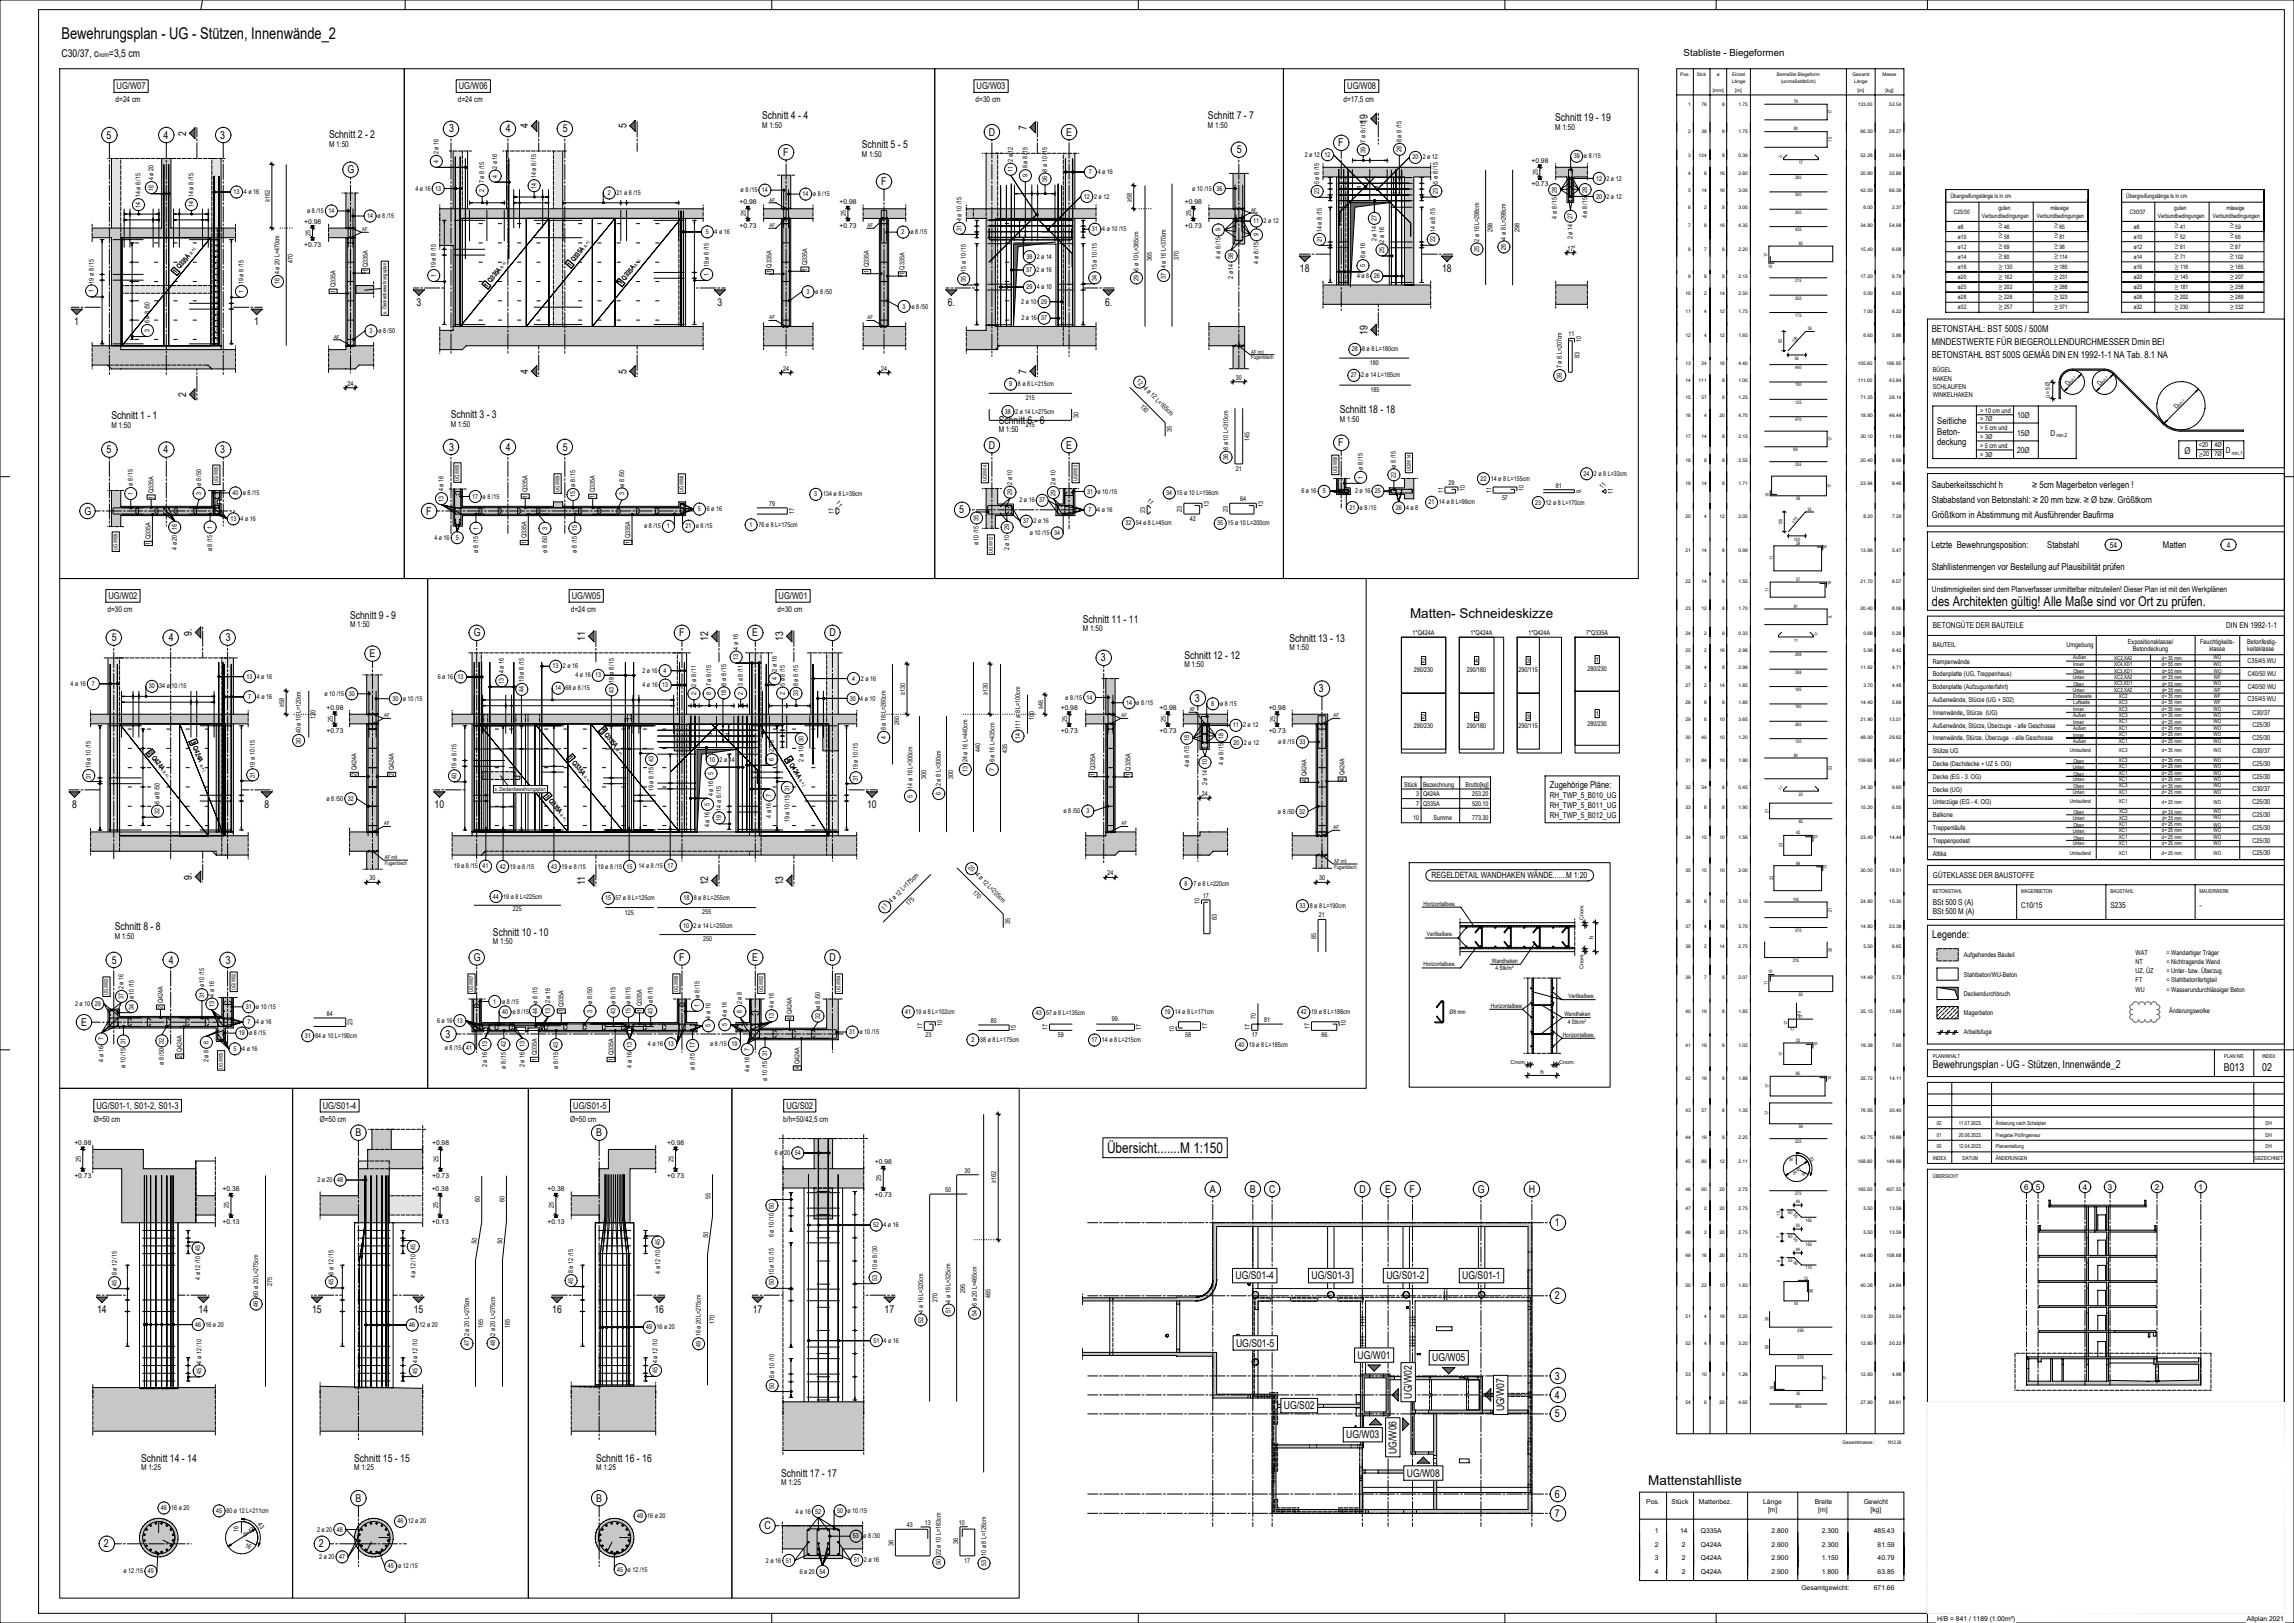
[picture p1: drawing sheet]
<svg xmlns="http://www.w3.org/2000/svg" width="1189mm" height="841mm" viewBox="0 0 1189 841" stroke-linecap="round" stroke-linejoin="round" font-family="sans-serif">
<defs><g id="words">
<text font-size="8.4" x="32" y="20">Bewehrungsplan - UG - Stützen, Innenwände_2</text>
<text font-size="7.7" x="574" y="597">Übersicht.......M 1:150</text>
<g font-size="7">
<text x="1001" y="314">des Architekten gültig! Alle Maße sind vor Ort zu prüfen.</text>
<text x="731" y="320">Matten- Schneideskizze</text>
<text x="854" y="770">Mattenstahlliste</text>
</g>
<g font-size="5.6">
<text x="32" y="29">C30/37, c</text>
<text x="56" y="29">=3,5 cm</text>
<text x="395" y="62">Schnitt 4 - 4</text>
<text x="626" y="62">Schnitt 7 - 7</text>
<text x="709" y="64" transform="rotate(-90 709 64)">19</text>
<text x="806" y="63">Schnitt 19 - 19</text>
<text x="55" y="72">5</text>
<text x="85" y="72">4</text>
<text x="96" y="70" transform="rotate(-90 96 70)">2</text>
<text x="114" y="72">3</text>
<text x="171" y="72">Schnitt 2 - 2</text>
<text x="233" y="69">3</text>
<text x="262" y="69">4</text>
<text x="274" y="66" transform="rotate(-90 274 66)">4</text>
<text x="292" y="69">5</text>
<text x="325" y="66" transform="rotate(-90 325 66)">5</text>
<text x="513" y="70">D</text>
<text x="532" y="67" transform="rotate(-90 532 67)">7</text>
<text x="553" y="70">E</text>
<text x="447" y="77">Schnitt 5 - 5</text>
<text x="694" y="76">F</text>
<text x="406" y="81">F</text>
<text x="641" y="79">5</text>
<text x="180" y="90">G</text>
<text x="457" y="96">F</text>
<text x="674" y="141">18</text>
<text x="748" y="141">18</text>
<text x="216" y="159">3</text>
<text x="372" y="159">3</text>
<text x="491" y="159">6.</text>
<text x="573" y="159">6.</text>
<text x="38" y="169">1</text>
<text x="132" y="169">1</text>
<text x="709" y="173" transform="rotate(-90 709 173)">19</text>
<text x="274" y="194" transform="rotate(-90 274 194)">4</text>
<text x="325" y="194" transform="rotate(-90 325 194)">5</text>
<text x="532" y="194" transform="rotate(-90 532 194)">7</text>
<text x="96" y="206" transform="rotate(-90 96 206)">2</text>
<text x="694" y="214">Schnitt 18 - 18</text>
<text x="58" y="217">Schnitt 1 - 1</text>
<text x="234" y="217">Schnitt 3 - 3</text>
<text x="518" y="220">Schnitt 6 - 6</text>
<text x="233" y="233">3</text>
<text x="262" y="233">4</text>
<text x="292" y="233">5</text>
<text x="513" y="233">D</text>
<text x="553" y="233">E</text>
<text x="694" y="231">F</text>
<text x="55" y="235">5</text>
<text x="85" y="235">4</text>
<text x="114" y="235">3</text>
<text x="44" y="267">G</text>
<text x="221" y="267">F</text>
<text x="497" y="266">5</text>
<text x="181" y="321">Schnitt 9 - 9</text>
<text x="561" y="323">Schnitt 11 - 11</text>
<text x="99" y="330" transform="rotate(-90 99 330)">9.</text>
<text x="246" y="330">G</text>
<text x="352" y="330">F</text>
<text x="390" y="330">E</text>
<text x="430" y="330">D</text>
<text x="58" y="332">5</text>
<text x="87" y="332">4</text>
<text x="117" y="332">3</text>
<text x="303" y="332" transform="rotate(-90 303 332)">11</text>
<text x="367" y="332" transform="rotate(-90 367 332)">12</text>
<text x="406" y="332" transform="rotate(-90 406 332)">13</text>
<text x="668" y="332">Schnitt 13 - 13</text>
<text x="192" y="341">E</text>
<text x="614" y="341">Schnitt 12 - 12</text>
<text x="571" y="343">3</text>
<text x="684" y="359">3</text>
<text x="619" y="364">3</text>
<text x="37" y="419">8</text>
<text x="137" y="419">8</text>
<text x="225" y="419">10</text>
<text x="449" y="419">10</text>
<text x="99" y="456" transform="rotate(-90 99 456)">9.</text>
<text x="303" y="459" transform="rotate(-90 303 459)">11</text>
<text x="367" y="459" transform="rotate(-90 367 459)">12</text>
<text x="406" y="459" transform="rotate(-90 406 459)">13</text>
<text x="59" y="482">Schnitt 8 - 8</text>
<text x="256" y="485">Schnitt 10 - 10</text>
<text x="1002" y="486">Legende:</text>
<text x="246" y="498">G</text>
<text x="352" y="498">F</text>
<text x="390" y="498">E</text>
<text x="430" y="498">D</text>
<text x="58" y="499">5</text>
<text x="87" y="499">4</text>
<text x="117" y="499">3</text>
<text x="42" y="532">E</text>
<text x="231" y="538">3</text>
<text x="1002" y="553">Bewehrungsplan - UG - Stützen, Innenwände_2</text>
<text x="1153" y="555">B013</text>
<text x="1173" y="555">02</text>
<text x="184" y="589">B</text>
<text x="309" y="589">B</text>
<text x="627" y="618">A</text>
<text x="648" y="618">B</text>
<text x="658" y="618">C</text>
<text x="705" y="618">D</text>
<text x="718" y="618">E</text>
<text x="731" y="618">F</text>
<text x="766" y="618">G</text>
<text x="792" y="618">H</text>
<text x="806" y="635">1</text>
<text x="640" y="663">UG/S01-4</text>
<text x="680" y="663">UG/S01-3</text>
<text x="719" y="663">UG/S01-2</text>
<text x="758" y="663">UG/S01-1</text>
<text x="806" y="673">2</text>
<text x="50" y="680">14</text>
<text x="103" y="680">14</text>
<text x="162" y="680">15</text>
<text x="214" y="680">15</text>
<text x="286" y="680">16</text>
<text x="339" y="680">16</text>
<text x="390" y="680">17</text>
<text x="459" y="680">17</text>
<text x="641" y="698">UG/S01-5</text>
<text x="704" y="704">UG/W01</text>
<text x="742" y="705">UG/W05</text>
<text x="806" y="715">3</text>
<text x="732" y="725" transform="rotate(-90 732 725)">UG/W02</text>
<text x="806" y="725">4</text>
<text x="665" y="730">UG/S02</text>
<text x="780" y="731" transform="rotate(-90 780 731)">UG/W07</text>
<text x="806" y="735">5</text>
<text x="698" y="745">UG/W03</text>
<text x="724" y="753" transform="rotate(-90 724 753)">UG/W06</text>
<text x="73" y="757">Schnitt 14 - 14</text>
<text x="184" y="757">Schnitt 15 - 15</text>
<text x="309" y="757">Schnitt 16 - 16</text>
<text x="405" y="765">Schnitt 17 - 17</text>
<text x="729" y="765">UG/W08</text>
<text x="184" y="778">B</text>
<text x="309" y="778">B</text>
<text x="806" y="776">6</text>
<text x="806" y="786">7</text>
<text x="396" y="792">C</text>
<text x="54" y="802">2</text>
<text x="165" y="802">2</text>
</g>
<text font-size="5" x="873" y="29">Stabliste - Biegeformen</text>
<g font-size="4.9">
<text x="60" y="46">UG/W07</text>
<text x="238" y="46">UG/W06</text>
<text x="506" y="46">UG/W03</text>
<text x="698" y="46">UG/W08</text>
<text x="1001" y="172">BETONSTAHL: BST 500S / 500M</text>
<text x="1001" y="179">MINDESTWERTE FÜR BIEGEROLLENDURCHMESSER Dmin BEI</text>
<text x="1001" y="185">BETONSTAHL BST 500S GEMÄß DIN EN 1992-1-1 NA Tab. 8.1 NA</text>
<text x="1004" y="220">Seitliche</text>
<text x="1004" y="225">Beton-</text>
<text x="1004" y="231">deckung</text>
<text x="1132" y="235">Ø</text>
<text x="1001" y="253">Sauberkeitsschicht h</text>
<text x="1053" y="253">≥ 5cm Magerbeton verlegen !</text>
<text x="1001" y="261">Stababstand von Betonstahl: ≥ 20 mm bzw. ≥ Ø bzw. Größtkorn</text>
<text x="1001" y="268">Größtkorn in Abstimmung mit Ausführender Baufirma</text>
<text x="1001" y="284">Letzte Bewehrungsposition:</text>
<text x="1061" y="284">Stabstahl</text>
<text x="1121" y="284">Matten</text>
<text x="1001" y="295">Stahllistenmengen vor Bestellung auf Plausibilität prüfen</text>
<text x="56" y="310">UG/W02</text>
<text x="296" y="310">UG/W05</text>
<text x="404" y="310">UG/W01</text>
<text x="803" y="408">Zugehörige Pläne:</text>
<text x="50" y="575">UG/S01-1, S01-2, S01-3</text>
<text x="167" y="575">UG/S01-4</text>
<text x="297" y="575">UG/S01-5</text>
<text x="408" y="575">UG/S02</text>
</g>
<text font-size="4.5" x="742" y="455">REGELDETAIL WANDHAKEN WÄNDE.......M 1:20</text>
<g font-size="4.2">
<text x="60" y="53">d=24 cm</text>
<text x="237" y="53">d=24 cm</text>
<text x="506" y="53">d=30 cm</text>
<text x="696" y="53">d=17,5 cm</text>
<text x="395" y="66">M 1:50</text>
<text x="626" y="66">M 1:50</text>
<text x="806" y="67">M 1:50</text>
<text x="171" y="76">M 1:50</text>
<text x="447" y="81">M 1:50</text>
<text x="58" y="222">M 1:50</text>
<text x="234" y="221">M 1:50</text>
<text x="694" y="219">M 1:50</text>
<text x="1046" y="217">10Ø</text>
<text x="518" y="224">M 1:50</text>
<text x="1046" y="226">15Ø</text>
<text x="1063" y="226">D</text>
<text x="1046" y="235">20Ø</text>
<text x="1154" y="235">D</text>
<text x="1093" y="284">54</text>
<text x="1154" y="284">4</text>
<text x="1001" y="307">Unstimmigkeiten sind dem Planverfasser unmittelbar mitzuteilen! Dieser Plan ist mit den Werkplänen</text>
<text x="56" y="317">d=30 cm</text>
<text x="296" y="317">d=24 cm</text>
<text x="403" y="317">d=30 cm</text>
<text x="181" y="325">M 1:50</text>
<text x="561" y="327">M 1:50</text>
<text x="1002" y="326">BETONGÜTE DER BAUTEILE</text>
<text x="1154" y="326">DIN EN 1992-1-1</text>
<text x="668" y="337">M 1:50</text>
<text x="614" y="346">M 1:50</text>
<text x="803" y="414">RH_TWP_5_B010_UG</text>
<text x="803" y="419">RH_TWP_5_B011_UG</text>
<text x="803" y="424">RH_TWP_5_B012_UG</text>
<text x="1002" y="455">GÜTEKLASSE DER BAUSTOFFE</text>
<text x="1002" y="469">BSt 500 S (A)</text>
<text x="1002" y="474">BSt 500 M (A)</text>
<text x="1048" y="471">C10/15</text>
<text x="1094" y="471">S235</text>
<text x="1140" y="471">-</text>
<text x="59" y="487">M 1:50</text>
<text x="256" y="489">M 1:50</text>
<text x="49" y="581">Ø=50 cm</text>
<text x="166" y="581">Ø=50 cm</text>
<text x="295" y="581">Ø=50 cm</text>
<text x="406" y="581">b/h=50/42,5 cm</text>
<text x="1049" y="616">6</text>
<text x="1055" y="616">5</text>
<text x="1079" y="616">4</text>
<text x="1092" y="616">3</text>
<text x="1117" y="616">2</text>
<text x="1140" y="616">1</text>
<text x="73" y="762">M 1:25</text>
<text x="184" y="762">M 1:25</text>
<text x="309" y="762">M 1:25</text>
<text x="405" y="770">M 1:25</text>
</g>
<g font-size="3.7">
<text x="1036" y="118">≥</text>
<text x="1065" y="118">≥</text>
<text x="1127" y="118">≥</text>
<text x="1156" y="118">≥</text>
<text x="1036" y="123">≥</text>
<text x="1065" y="123">≥</text>
<text x="1127" y="123">≥</text>
<text x="1156" y="123">≥</text>
<text x="1036" y="128">≥</text>
<text x="1065" y="128">≥</text>
<text x="1127" y="128">≥</text>
<text x="1156" y="128">≥</text>
<text x="1036" y="133">≥</text>
<text x="1065" y="133">≥</text>
<text x="1127" y="133">≥</text>
<text x="1156" y="133">≥</text>
<text x="1036" y="139">≥</text>
<text x="1065" y="139">≥</text>
<text x="1127" y="139">≥</text>
<text x="1156" y="139">≥</text>
<text x="1036" y="145">≥</text>
<text x="1036" y="150">≥</text>
<text x="1065" y="145">≥</text>
<text x="1065" y="150">≥</text>
<text x="1127" y="145">≥</text>
<text x="1127" y="150">≥</text>
<text x="1156" y="145">≥</text>
<text x="1156" y="150">≥</text>
<text x="1036" y="155">≥</text>
<text x="1065" y="155">≥</text>
<text x="1127" y="155">≥</text>
<text x="1156" y="155">≥</text>
<text x="1036" y="160">≥</text>
<text x="1065" y="160">≥</text>
<text x="1127" y="160">≥</text>
<text x="1156" y="160">≥</text>
</g>
<g font-size="3.5">
<text x="51" y="29">nom</text>
<text x="708" y="74" transform="rotate(-90 708 74)">7 ø 8 /15</text>
<text x="726" y="74" transform="rotate(-90 726 74)">8 ø 8 /15</text>
<text x="227" y="80" transform="rotate(-90 227 80)">2 ø 16</text>
<text x="525" y="84" transform="rotate(-90 525 84)">2 ø 12</text>
<text x="676" y="81">2 ø 12 12</text>
<text x="708" y="79" transform="rotate(-90 708 79)">39</text>
<text x="726" y="79" transform="rotate(-90 726 79)">28</text>
<text x="732" y="83">20</text>
<text x="737" y="83">2 ø 12</text>
<text x="816" y="82">39 ø 8 /15</text>
<text x="227" y="84" transform="rotate(-90 227 84)">4</text>
<text x="258" y="87" transform="rotate(-90 258 87)">2 ø 16</text>
<text x="525" y="89" transform="rotate(-90 525 89)">11</text>
<text x="533" y="87" transform="rotate(-90 533 87)">8 ø 8 /15</text>
<text x="543" y="89" transform="rotate(-90 543 89)">8 ø 10 /15</text>
<text x="794" y="84">+0.98</text>
<text x="80" y="93" transform="rotate(-90 80 93)">4 ø 20</text>
<text x="251" y="95" transform="rotate(-90 251 95)">7 ø 8 /15</text>
<text x="258" y="92" transform="rotate(-90 258 92)">4</text>
<text x="278" y="92" transform="rotate(-90 278 92)">14 ø 8 /15</text>
<text x="533" y="92" transform="rotate(-90 533 92)">9</text>
<text x="543" y="94" transform="rotate(-90 543 94)">36</text>
<text x="564" y="90">7</text>
<text x="569" y="90">4 ø 16</text>
<text x="684" y="95" transform="rotate(-90 684 95)">5 ø 8 /15</text>
<text x="745" y="95" transform="rotate(-90 745 95)">5 ø 8 /15</text>
<text x="797" y="91" transform="rotate(-90 797 91)">25</text>
<text x="827" y="94">12</text>
<text x="833" y="94">2 ø 12</text>
<text x="80" y="99" transform="rotate(-90 80 99)">16</text>
<text x="121" y="101">13</text>
<text x="126" y="101">4 ø 16</text>
<text x="215" y="99">4 ø 16 13</text>
<text x="251" y="99" transform="rotate(-90 251 99)">2</text>
<text x="278" y="98" transform="rotate(-90 278 98)">14</text>
<text x="315" y="101">2</text>
<text x="320" y="101">21 ø 8 /15</text>
<text x="384" y="100">ø 8 /15 14</text>
<text x="416" y="102">14 ø 8 /15</text>
<text x="618" y="99">ø 10 /15 36</text>
<text x="684" y="101" transform="rotate(-90 684 101)">23</text>
<text x="745" y="101" transform="rotate(-90 745 101)">23</text>
<text x="794" y="96">+0.73</text>
<text x="823" y="100" transform="rotate(-90 823 100)">28</text>
<text x="73" y="108" transform="rotate(-90 73 108)">14</text>
<text x="73" y="102" transform="rotate(-90 73 102)">14 ø 8 /15</text>
<text x="100" y="108" transform="rotate(-90 100 108)">14</text>
<text x="100" y="102" transform="rotate(-90 100 102)">14 ø 8 /15</text>
<text x="140" y="105" transform="rotate(-90 140 105)">≥162</text>
<text x="383" y="106">+0.98</text>
<text x="435" y="106">+0.98</text>
<text x="562" y="103">12</text>
<text x="567" y="103">2 ø 12</text>
<text x="587" y="104" transform="rotate(-90 587 104)">≥58</text>
<text x="614" y="106">+0.98</text>
<text x="827" y="103">20</text>
<text x="833" y="103">2 ø 12</text>
<text x="159" y="110">ø 8 /15 14</text>
<text x="190" y="113">14 ø 8 /15</text>
<text x="387" y="112" transform="rotate(-90 387 112)">25</text>
<text x="438" y="112" transform="rotate(-90 438 112)">25</text>
<text x="617" y="112" transform="rotate(-90 617 112)">25</text>
<text x="807" y="113" transform="rotate(-90 807 113)">4 ø 8 /15 28</text>
<text x="823" y="113" transform="rotate(-90 823 113)">4 ø 8 /15</text>
<text x="158" y="116">+0.98</text>
<text x="383" y="118">+0.73</text>
<text x="435" y="118">+0.73</text>
<text x="498" y="120" transform="rotate(-90 498 120)">31</text>
<text x="498" y="115" transform="rotate(-90 498 115)">4 ø 10 /15</text>
<text x="566" y="120">31</text>
<text x="571" y="120">4 ø 10 /15</text>
<text x="614" y="118">+0.73</text>
<text x="633" y="120" transform="rotate(-90 633 120)">9</text>
<text x="650" y="116">11</text>
<text x="655" y="116">2 ø 12</text>
<text x="161" y="122" transform="rotate(-90 161 122)">25</text>
<text x="366" y="121">5</text>
<text x="370" y="121">4 ø 16</text>
<text x="467" y="121">2</text>
<text x="472" y="121">ø 8 /15</text>
<text x="652" y="122" transform="rotate(-90 652 122)">9</text>
<text x="685" y="126" transform="rotate(-90 685 126)">21</text>
<text x="685" y="120" transform="rotate(-90 685 120)">14 ø 8 /15</text>
<text x="713" y="125" transform="rotate(-90 713 125)">2 ø 14 27</text>
<text x="717" y="126" transform="rotate(-90 717 126)">2 ø 16</text>
<text x="744" y="126" transform="rotate(-90 744 126)">22</text>
<text x="744" y="120" transform="rotate(-90 744 120)">14 ø 8 /15</text>
<text x="767" y="125" transform="rotate(-90 767 125)">2 ø 16 L=298cm</text>
<text x="774" y="120" transform="rotate(-90 774 120)">298</text>
<text x="781" y="124" transform="rotate(-90 781 124)">4 ø 8 L=298cm</text>
<text x="788" y="120" transform="rotate(-90 788 120)">298</text>
<text x="815" y="124" transform="rotate(-90 815 124)">2 ø 14 27</text>
<text x="158" y="128">+0.73</text>
<text x="717" y="131" transform="rotate(-90 717 131)">25</text>
<text x="767" y="131" transform="rotate(-90 767 131)">25</text>
<text x="781" y="130" transform="rotate(-90 781 130)">26</text>
<text x="812" y="130">17</text>
<text x="152" y="137" transform="rotate(-90 152 137)">470</text>
<text x="418" y="137" transform="rotate(-90 418 137)">Q335A</text>
<text x="532" y="134">38</text>
<text x="537" y="134">2 ø 14</text>
<text x="597" y="135" transform="rotate(-90 597 135)">365</text>
<text x="611" y="135" transform="rotate(-90 611 135)">370</text>
<text x="633" y="134" transform="rotate(-90 633 134)">4 ø 8 /15</text>
<text x="652" y="137" transform="rotate(-90 652 137)">4 ø 8 /15</text>
<text x="708" y="134" transform="rotate(-90 708 134)">6 ø 16</text>
<text x="91" y="142" transform="rotate(-51 91 142)">1 Q335A</text>
<text x="145" y="142" transform="rotate(-90 145 142)">4 ø 20 L=470cm</text>
<text x="191" y="141" transform="rotate(-90 191 141)">1</text>
<text x="191" y="138" transform="rotate(-90 191 138)">Q335A</text>
<text x="226" y="144" transform="rotate(-90 226 144)">1</text>
<text x="226" y="139" transform="rotate(-90 226 139)">19 ø 8 /15</text>
<text x="296" y="138" transform="rotate(-51 296 138)">1 Q335A</text>
<text x="367" y="143" transform="rotate(-90 367 143)">1</text>
<text x="367" y="138" transform="rotate(-90 367 138)">19 ø 8 /15</text>
<text x="400" y="142" transform="rotate(-90 400 142)">1</text>
<text x="400" y="139" transform="rotate(-90 400 139)">Q335A</text>
<text x="418" y="140" transform="rotate(-90 418 140)">1</text>
<text x="450" y="141" transform="rotate(-90 450 141)">1</text>
<text x="450" y="138" transform="rotate(-90 450 138)">Q335A</text>
<text x="469" y="143" transform="rotate(-90 469 143)">1</text>
<text x="469" y="140" transform="rotate(-90 469 140)">Q335A</text>
<text x="501" y="141" transform="rotate(-90 501 141)">15 ø 10 /15</text>
<text x="532" y="141">37</text>
<text x="537" y="141">2 ø 16</text>
<text x="569" y="140" transform="rotate(-90 569 140)">15 ø 10 /15</text>
<text x="590" y="140" transform="rotate(-90 590 140)">6 ø 10 L=365cm</text>
<text x="604" y="139" transform="rotate(-90 604 139)">4 ø 16 L=370cm</text>
<text x="708" y="138" transform="rotate(-90 708 138)">5</text>
<text x="49" y="147" transform="rotate(-90 49 147)">19 ø 8 /15</text>
<text x="126" y="147" transform="rotate(-90 126 147)">19 ø 8 /15</text>
<text x="145" y="147" transform="rotate(-90 145 147)">16</text>
<text x="174" y="149" transform="rotate(-90 174 149)">Q335A</text>
<text x="253" y="149" transform="rotate(-51 253 149)">1 Q335A</text>
<text x="322" y="148" transform="rotate(-51 322 148)">1 Q335A</text>
<text x="501" y="146" transform="rotate(-90 501 146)">35</text>
<text x="532" y="150">29</text>
<text x="537" y="150">4 ø 10</text>
<text x="569" y="146" transform="rotate(-90 569 146)">34</text>
<text x="590" y="146" transform="rotate(-90 590 146)">29</text>
<text x="604" y="144" transform="rotate(-90 604 144)">37</text>
<text x="639" y="144" transform="rotate(-90 639 144)">2 ø 14 38</text>
<text x="703" y="144">4 ø 8 26</text>
<text x="49" y="152" transform="rotate(-90 49 152)">1</text>
<text x="126" y="152" transform="rotate(-90 126 152)">1</text>
<text x="174" y="152" transform="rotate(-90 174 152)">1</text>
<text x="418" y="152">3</text>
<text x="423" y="152">ø 8 /50</text>
<text x="468" y="160">3</text>
<text x="472" y="160">ø 8 /50</text>
<text x="529" y="157">2 ø 10 29</text>
<text x="78" y="167" transform="rotate(-90 78 167)">6 ø 8 /50</text>
<text x="529" y="166">2 ø 16 37</text>
<text x="78" y="172" transform="rotate(-90 78 172)">3</text>
<text x="192" y="173">3</text>
<text x="196" y="173">ø 8 /50</text>
<text x="813" y="174">11</text>
<text x="820" y="177" transform="rotate(-90 820 177)">10</text>
<text x="701" y="182">28</text>
<text x="706" y="182">8 ø 8 L=180cm</text>
<text x="819" y="186" transform="rotate(-90 819 186)">83</text>
<text x="710" y="189">180</text>
<text x="810" y="191" transform="rotate(-90 810 191)">7 ø 8 L=207cm</text>
<text x="406" y="192">24</text>
<text x="457" y="192">24</text>
<text x="589" y="198" transform="rotate(45 589 198)">12</text>
<text x="641" y="197">30</text>
<text x="700" y="196">27</text>
<text x="705" y="196">2 ø 14 L=185cm</text>
<text x="810" y="196" transform="rotate(-90 810 196)">39</text>
<text x="1002" y="193">BÜGEL</text>
<text x="1002" y="197">HAKEN</text>
<text x="180" y="200">24</text>
<text x="523" y="200">9</text>
<text x="528" y="200">8 ø 8 L=215cm</text>
<text x="593" y="201" transform="rotate(45 593 201)">4 ø 12 L=165cm</text>
<text x="710" y="203">185</text>
<text x="1002" y="202">SCHLAUFEN</text>
<text x="1072" y="200" transform="rotate(-48 1072 200)">D</text>
<text x="1089" y="200" transform="rotate(-48 1089 200)">D</text>
<text x="532" y="207">215</text>
<text x="1002" y="206">WINKELHAKEN</text>
<text x="521" y="214">38</text>
<text x="526" y="214">2 ø 14 L=275cm</text>
<text x="591" y="211" transform="rotate(45 591 211)">130</text>
<text x="1026" y="214">&gt; 10 cm und</text>
<text x="1128" y="212" transform="rotate(-48 1128 212)">D</text>
<text x="532" y="221">215</text>
<text x="559" y="217" transform="rotate(-90 559 217)">30</text>
<text x="1026" y="218">&gt; 7Ø</text>
<text x="607" y="224" transform="rotate(-90 607 224)">35</text>
<text x="1026" y="223">&gt; 5 cm und</text>
<text x="1026" y="228">&gt; 3Ø</text>
<text x="637" y="233" transform="rotate(-90 637 233)">8 ø 10 L=310cm</text>
<text x="648" y="228" transform="rotate(-90 648 228)">145</text>
<text x="1026" y="232">&gt; 5 cm und</text>
<text x="1140" y="232">&lt;20</text>
<text x="1148" y="232">4Ø</text>
<text x="637" y="238" transform="rotate(-90 637 238)">36</text>
<text x="1026" y="237">&gt; 3Ø</text>
<text x="1142" y="236">20</text>
<text x="1148" y="236">7Ø</text>
<text x="641" y="244">21</text>
<text x="706" y="244" transform="rotate(-90 706 244)">ø 8 /15</text>
<text x="69" y="252" transform="rotate(-90 69 252)">ø 8 /15</text>
<text x="104" y="252" transform="rotate(-90 104 252)">ø 8 /50</text>
<text x="525" y="251" transform="rotate(-90 525 251)">2 ø 10</text>
<text x="547" y="251" transform="rotate(-90 547 251)">2 ø 10</text>
<text x="706" y="248" transform="rotate(-90 706 248)">1</text>
<text x="724" y="248" transform="rotate(-90 724 248)">22 ø 8 /15</text>
<text x="751" y="251">29</text>
<text x="767" y="249">22</text>
<text x="773" y="249">14 ø 8 L=155cm</text>
<text x="821" y="247">24</text>
<text x="826" y="247">2 ø 8 L=33cm</text>
<text x="69" y="257" transform="rotate(-90 69 257)">1</text>
<text x="80" y="255" transform="rotate(-90 80 255)">Q335A</text>
<text x="104" y="256" transform="rotate(-90 104 256)">3</text>
<text x="120" y="257">40 ø 8 /15</text>
<text x="230" y="255" transform="rotate(-90 230 255)">4 ø 16</text>
<text x="273" y="258" transform="rotate(-90 273 258)">1</text>
<text x="273" y="255" transform="rotate(-90 273 255)">Q335A</text>
<text x="298" y="258" transform="rotate(-90 298 258)">15 ø 8 /15</text>
<text x="308" y="258" transform="rotate(-90 308 258)">1</text>
<text x="308" y="255" transform="rotate(-90 308 255)">Q335A</text>
<text x="323" y="257" transform="rotate(-90 323 257)">3</text>
<text x="323" y="252" transform="rotate(-90 323 252)">ø 8 /50</text>
<text x="422" y="257">3</text>
<text x="427" y="257">134 ø 8 L=39cm</text>
<text x="525" y="257" transform="rotate(-90 525 257)">29</text>
<text x="547" y="257" transform="rotate(-90 547 257)">29</text>
<text x="563" y="256">31 ø 10 /15</text>
<text x="604" y="257">34</text>
<text x="610" y="257">15 ø 10 L=156cm</text>
<text x="675" y="256">6 ø 16</text>
<text x="686" y="256">5</text>
<text x="702" y="256">2 ø 16 25</text>
<text x="748" y="255" transform="rotate(-90 748 255)">11</text>
<text x="759" y="254" transform="rotate(-90 759 254)">10</text>
<text x="773" y="255" transform="rotate(-90 773 255)">11</text>
<text x="790" y="254" transform="rotate(-90 790 254)">10</text>
<text x="806" y="253">81</text>
<text x="820" y="256" transform="rotate(-90 820 256)">9.</text>
<text x="830" y="254" transform="rotate(-45 830 254)">11</text>
<text x="836" y="256" transform="rotate(-90 836 256)">11</text>
<text x="80" y="258" transform="rotate(-90 80 258)">1</text>
<text x="230" y="260" transform="rotate(-90 230 260)">13</text>
<text x="245" y="258">17 ø 8 /15</text>
<text x="399" y="262">79</text>
<text x="433" y="261" transform="rotate(45 433 261)">11</text>
<text x="528" y="260">2 ø 16 37</text>
<text x="594" y="260" transform="rotate(45 594 260)">11</text>
<text x="626" y="263" transform="rotate(-90 626 263)">13</text>
<text x="643" y="260">64</text>
<text x="655" y="263" transform="rotate(-90 655 263)">13</text>
<text x="740" y="261">21</text>
<text x="746" y="261">14 ø 8 L=99cm</text>
<text x="778" y="259">57</text>
<text x="796" y="261">23</text>
<text x="801" y="261">12 ø 8 L=170cm</text>
<text x="119" y="270">13</text>
<text x="125" y="270">4 ø 16</text>
<text x="362" y="265">5</text>
<text x="366" y="265">6 ø 16</text>
<text x="412" y="266" transform="rotate(-90 412 266)">17</text>
<text x="432" y="266" transform="rotate(-90 432 266)">17</text>
<text x="564" y="265">7</text>
<text x="569" y="265">4 ø 16</text>
<text x="594" y="266" transform="rotate(-90 594 266)">23</text>
<text x="613" y="265" transform="rotate(-90 613 265)">23</text>
<text x="636" y="265" transform="rotate(-90 636 265)">23</text>
<text x="699" y="264">21 ø 8 /15</text>
<text x="723" y="264">26</text>
<text x="729" y="264">4 ø 8</text>
<text x="110" y="274" transform="rotate(-90 110 274)">1</text>
<text x="248" y="274" transform="rotate(-90 248 274)">1</text>
<text x="284" y="275" transform="rotate(-90 284 275)">3</text>
<text x="334" y="274">ø 8 /15</text>
<text x="346" y="274">1</text>
<text x="355" y="274">21 ø 8 /15</text>
<text x="389" y="273">1</text>
<text x="393" y="273">76 ø 8 L=175cm</text>
<text x="530" y="271">37</text>
<text x="536" y="271">2 ø 16</text>
<text x="583" y="272">32</text>
<text x="589" y="272">54 ø 8 L=45cm</text>
<text x="617" y="270">42</text>
<text x="631" y="272">35</text>
<text x="636" y="272">15 ø 10 L=200cm</text>
<text x="78" y="279" transform="rotate(-90 78 279)">Q335A</text>
<text x="225" y="280">4 ø 16</text>
<text x="236" y="280">5</text>
<text x="273" y="282" transform="rotate(-90 273 282)">1</text>
<text x="273" y="279" transform="rotate(-90 273 279)">Q335A</text>
<text x="327" y="282" transform="rotate(-90 327 282)">1</text>
<text x="327" y="279" transform="rotate(-90 327 279)">Q335A</text>
<text x="534" y="277">ø 10 /15 34</text>
<text x="78" y="282" transform="rotate(-90 78 282)">1</text>
<text x="92" y="285" transform="rotate(-90 92 285)">4 ø 20 16</text>
<text x="110" y="286" transform="rotate(-90 110 286)">ø 8 /15</text>
<text x="248" y="286" transform="rotate(-90 248 286)">ø 8 /15</text>
<text x="284" y="286" transform="rotate(-90 284 286)">ø 8 /50</text>
<text x="299" y="286" transform="rotate(-90 299 286)">ø 8 /15 15</text>
<text x="507" y="283" transform="rotate(-90 507 283)">ø 10 /15 35</text>
<text x="523" y="285" transform="rotate(-90 523 285)">2 ø 10 29</text>
<text x="732" y="329">1*Q424A</text>
<text x="762" y="329">1*Q424A</text>
<text x="792" y="329">1*Q424A</text>
<text x="822" y="329">7*Q335A</text>
<text x="1002" y="335">BAUTEIL</text>
<text x="1071" y="335">Umgebung</text>
<text x="1103" y="334">Expositionsklasse/</text>
<text x="1140" y="334">Feuchtigkeits-</text>
<text x="1165" y="334">Betonfestig-</text>
<text x="383" y="337" transform="rotate(-90 383 337)">4 ø 16</text>
<text x="1106" y="337">Betondeckung</text>
<text x="1145" y="337">klasse</text>
<text x="1165" y="337">keitsklasse</text>
<text x="286" y="346">13</text>
<text x="292" y="346">2 ø 16</text>
<text x="383" y="342" transform="rotate(-90 383 342)">13</text>
<text x="737" y="343">2</text>
<text x="765" y="343">4</text>
<text x="791" y="343">3</text>
<text x="823" y="348">280/230</text>
<text x="827" y="343">1</text>
<text x="1002" y="344">Rampenwände</text>
<text x="1165" y="344">C35/45 WU</text>
<text x="128" y="352">13</text>
<text x="133" y="352">4 ø 16</text>
<text x="227" y="352">6 ø 16 13</text>
<text x="261" y="349" transform="rotate(-90 261 349)">4 ø 16</text>
<text x="272" y="353" transform="rotate(-90 272 353)">19 ø 8 /15</text>
<text x="298" y="351">4 ø 16 13</text>
<text x="318" y="354" transform="rotate(-90 318 354)">19 ø 8 /15</text>
<text x="333" y="349">2 ø 16</text>
<text x="344" y="349">4</text>
<text x="403" y="353" transform="rotate(-90 403 353)">4</text>
<text x="403" y="348" transform="rotate(-90 403 348)">2 ø 16</text>
<text x="442" y="353">4</text>
<text x="446" y="353">2 ø 16</text>
<text x="733" y="348">290/230</text>
<text x="760" y="348">290/180</text>
<text x="787" y="348">290/115</text>
<text x="1002" y="350">Bodenplatte (UG, Treppenhaus)</text>
<text x="1165" y="350">C40/50 WU</text>
<text x="37" y="355">4 ø 16</text>
<text x="48" y="355">7</text>
<text x="77" y="357">30</text>
<text x="83" y="357">34 ø 10 /15</text>
<text x="261" y="354" transform="rotate(-90 261 354)">13</text>
<text x="272" y="359" transform="rotate(-90 272 359)">44</text>
<text x="288" y="358">14</text>
<text x="293" y="358">68 ø 8 /15</text>
<text x="318" y="359" transform="rotate(-90 318 359)">43</text>
<text x="333" y="356">4 ø 16 13</text>
<text x="361" y="356" transform="rotate(-90 361 356)">2 ø 8 /11</text>
<text x="369" y="356" transform="rotate(-90 369 356)">7 ø 8 /15</text>
<text x="376" y="355" transform="rotate(-90 376 355)">8 ø 8 /15</text>
<text x="385" y="360" transform="rotate(-90 385 360)">2</text>
<text x="385" y="355" transform="rotate(-90 385 355)">3 ø 8 /11</text>
<text x="407" y="360" transform="rotate(-90 407 360)">2</text>
<text x="407" y="355" transform="rotate(-90 407 355)">5 ø 8 /15</text>
<text x="414" y="355" transform="rotate(-90 414 355)">8 ø 8 /15</text>
<text x="1002" y="357">Bodenplatte (Aufzugunterfahrt)</text>
<text x="1165" y="357">C40/50 WU</text>
<text x="129" y="362">7</text>
<text x="133" y="362">4 ø 16</text>
<text x="168" y="361">ø 10 /15 30</text>
<text x="203" y="363">30 ø 10 /15</text>
<text x="361" y="360" transform="rotate(-90 361 360)">2</text>
<text x="369" y="360" transform="rotate(-90 369 360)">8</text>
<text x="376" y="361" transform="rotate(-90 376 361)">18</text>
<text x="414" y="361" transform="rotate(-90 414 361)">33</text>
<text x="441" y="363">30</text>
<text x="446" y="363">4 ø 10</text>
<text x="469" y="360" transform="rotate(-90 469 360)">≥130</text>
<text x="512" y="360" transform="rotate(-90 512 360)">≥130</text>
<text x="552" y="362">ø 8 /15 14</text>
<text x="584" y="365">14 ø 8 /15</text>
<text x="628" y="366">8</text>
<text x="632" y="366">ø 8 /15</text>
<text x="1002" y="364">Außenwände, Stürze (UG + S02)</text>
<text x="1165" y="363">C35/45 WU</text>
<text x="147" y="366" transform="rotate(-90 147 366)">≥58</text>
<text x="169" y="368">+0.98</text>
<text x="541" y="367" transform="rotate(-90 541 367)">≥46</text>
<text x="550" y="368">+0.98</text>
<text x="601" y="368">+0.98</text>
<text x="658" y="368">+0.98</text>
<text x="827" y="371">1</text>
<text x="1002" y="370">Innenwände, Stürze (UG)</text>
<text x="1167" y="370">C30/37</text>
<text x="164" y="372" transform="rotate(-90 164 372)">120</text>
<text x="172" y="374" transform="rotate(-90 172 374)">25</text>
<text x="466" y="376" transform="rotate(-90 466 376)">260</text>
<text x="529" y="378" transform="rotate(-90 529 378)">111 ø 8 L=100cm</text>
<text x="536" y="373" transform="rotate(-90 536 373)">100</text>
<text x="553" y="374" transform="rotate(-90 553 374)">25</text>
<text x="604" y="374" transform="rotate(-90 604 374)">25</text>
<text x="639" y="377">11</text>
<text x="644" y="377">2 ø 12</text>
<text x="661" y="374" transform="rotate(-90 661 374)">25</text>
<text x="733" y="377">290/230</text>
<text x="737" y="372">2</text>
<text x="760" y="377">290/180</text>
<text x="765" y="372">4</text>
<text x="787" y="377">290/115</text>
<text x="791" y="372">3</text>
<text x="823" y="376">280/230</text>
<text x="1002" y="377">Außenwände, Stürze, Überzuge - alle Geschosse</text>
<text x="1168" y="377">C25/30</text>
<text x="156" y="380" transform="rotate(-90 156 380)">40 ø 10 L=120cm</text>
<text x="169" y="380">+0.73</text>
<text x="311" y="379" transform="rotate(51 311 379)">1 Q335A</text>
<text x="459" y="383" transform="rotate(-90 459 383)">4</text>
<text x="459" y="378" transform="rotate(-90 459 378)">8 ø 16 L=260cm</text>
<text x="529" y="383" transform="rotate(-90 529 383)">14</text>
<text x="550" y="380">+0.73</text>
<text x="601" y="380">+0.73</text>
<text x="634" y="383" transform="rotate(-90 634 383)">18</text>
<text x="658" y="380">+0.73</text>
<text x="1002" y="384">Innenwände, Stürze, Überzuge - alle Geschosse</text>
<text x="1168" y="384">C25/30</text>
<text x="99" y="384" transform="rotate(68 99 384)">3 Q424A</text>
<text x="156" y="385" transform="rotate(-90 156 385)">30</text>
<text x="401" y="390" transform="rotate(-90 401 390)">2 ø 8</text>
<text x="508" y="389" transform="rotate(-90 508 389)">440</text>
<text x="522" y="390" transform="rotate(-90 522 390)">435</text>
<text x="639" y="386">20</text>
<text x="645" y="386">2 ø 12</text>
<text x="662" y="386">ø 8 /15 33</text>
<text x="77" y="390" transform="rotate(52 77 390)">2 Q424A</text>
<text x="294" y="393" transform="rotate(51 294 393)">1 Q335A</text>
<text x="368" y="395">10</text>
<text x="373" y="395">2 ø 14</text>
<text x="401" y="394" transform="rotate(-90 401 394)">6</text>
<text x="407" y="394" transform="rotate(58 407 394)">4 Q424A</text>
<text x="416" y="395" transform="rotate(-90 416 395)">2 ø 10 30</text>
<text x="501" y="395" transform="rotate(-90 501 395)">24 ø 16 L=440cm</text>
<text x="515" y="395" transform="rotate(-90 515 395)">8 ø 16 L=435cm</text>
<text x="1002" y="390">Stütze UG</text>
<text x="1167" y="390">C30/37</text>
<text x="47" y="398" transform="rotate(-90 47 398)">19 ø 10 /15</text>
<text x="132" y="398" transform="rotate(-90 132 398)">19 ø 10 /15</text>
<text x="185" y="399" transform="rotate(-90 185 399)">Q424A</text>
<text x="204" y="399" transform="rotate(-90 204 399)">Q424A</text>
<text x="237" y="398" transform="rotate(-90 237 398)">19 ø 8 /15</text>
<text x="370" y="401" transform="rotate(-90 370 401)">5</text>
<text x="445" y="399" transform="rotate(-90 445 399)">19 ø 10 /15</text>
<text x="501" y="400" transform="rotate(-90 501 400)">13</text>
<text x="515" y="399" transform="rotate(-90 515 399)">7</text>
<text x="568" y="399" transform="rotate(-90 568 399)">Q335A</text>
<text x="586" y="399" transform="rotate(-90 586 399)">Q335A</text>
<text x="616" y="397" transform="rotate(-90 616 397)">4 ø 8 /15 18</text>
<text x="634" y="396" transform="rotate(-90 634 396)">4 ø 8 /15</text>
<text x="697" y="401" transform="rotate(-90 697 401)">Q424A</text>
<text x="1002" y="397">Decke (Dachdecke + UZ 5. OG)</text>
<text x="1168" y="397">C25/30</text>
<text x="47" y="403" transform="rotate(-90 47 403)">31</text>
<text x="132" y="403" transform="rotate(-90 132 403)">31</text>
<text x="185" y="402" transform="rotate(-90 185 402)">2</text>
<text x="204" y="402" transform="rotate(-90 204 402)">2</text>
<text x="237" y="404" transform="rotate(-90 237 404)">40</text>
<text x="445" y="405" transform="rotate(-90 445 405)">31</text>
<text x="480" y="403" transform="rotate(-90 480 403)">300</text>
<text x="488" y="407" transform="rotate(-90 488 407)">2 ø 8 L=300cm</text>
<text x="494" y="403" transform="rotate(-90 494 403)">300</text>
<text x="568" y="402" transform="rotate(-90 568 402)">1</text>
<text x="586" y="402" transform="rotate(-90 586 402)">1</text>
<text x="626" y="407" transform="rotate(-90 626 407)">2 ø 14 10</text>
<text x="677" y="405" transform="rotate(-90 677 405)">4</text>
<text x="677" y="402" transform="rotate(-90 677 402)">Q424A</text>
<text x="697" y="404" transform="rotate(-90 697 404)">4</text>
<text x="728" y="408">Stück</text>
<text x="738" y="408">Bezeichnung</text>
<text x="760" y="408">Brutto[kg]</text>
<text x="1002" y="404">Decke (EG - 3. OG)</text>
<text x="1168" y="403">C25/30</text>
<text x="282" y="413" transform="rotate(51 282 413)">1 Q335A</text>
<text x="339" y="410" transform="rotate(-90 339 410)">19 ø 8 /15 43</text>
<text x="370" y="413" transform="rotate(-90 370 413)">4 ø 16</text>
<text x="400" y="413" transform="rotate(-90 400 413)">7</text>
<text x="473" y="413" transform="rotate(-90 473 413)">5</text>
<text x="473" y="409" transform="rotate(-90 473 409)">14 ø 16 L=300cm</text>
<text x="488" y="412" transform="rotate(-90 488 412)">6</text>
<text x="623" y="413">24</text>
<text x="734" y="413">3</text>
<text x="738" y="413">Q424A</text>
<text x="763" y="413">253.20</text>
<text x="1002" y="410">Decke (UG)</text>
<text x="1167" y="410">C30/37</text>
<text x="83" y="417" transform="rotate(-90 83 417)">6 ø 8 /50</text>
<text x="169" y="415">ø 8 /50 32</text>
<text x="368" y="418" transform="rotate(-90 368 418)">5</text>
<text x="734" y="418">7</text>
<text x="738" y="418">Q335A</text>
<text x="763" y="418">520.10</text>
<text x="1002" y="417">Unterzüge (EG - 4. OG)</text>
<text x="1168" y="417">C25/30</text>
<text x="83" y="422" transform="rotate(-90 83 422)">32</text>
<text x="374" y="425" transform="rotate(-90 374 425)">19</text>
<text x="374" y="420" transform="rotate(-90 374 420)">14 ø 8 /15</text>
<text x="400" y="424" transform="rotate(-90 400 424)">4 ø 16</text>
<text x="551" y="421">ø 8 /50</text>
<text x="563" y="421">3</text>
<text x="662" y="422">ø 8 /50 32</text>
<text x="732" y="425">10</text>
<text x="743" y="425">Summe</text>
<text x="763" y="425">773.30</text>
<text x="1002" y="423">Balkone</text>
<text x="1168" y="423">C25/30</text>
<text x="368" y="429" transform="rotate(-90 368 429)">4 ø 16</text>
<text x="409" y="426" transform="rotate(-90 409 426)">19 ø 10 /15 31</text>
<text x="1002" y="430">Treppenläufe</text>
<text x="1168" y="430">C25/30</text>
<text x="1002" y="437">Treppenpodest</text>
<text x="1168" y="437">C25/30</text>
<text x="1002" y="443">Attika</text>
<text x="1168" y="443">C25/30</text>
<text x="235" y="450">19 ø 8 /15 41</text>
<text x="331" y="450">14 ø 8 /15 17</text>
<text x="502" y="450" transform="rotate(45 502 450)">20</text>
<text x="259" y="450">42</text>
<text x="264" y="450">19 ø 8 /15</text>
<text x="286" y="450">43</text>
<text x="291" y="450">19 ø 8 /15</text>
<text x="310" y="450">19 ø 8 /15 15</text>
<text x="505" y="454" transform="rotate(45 505 454)">4 ø 12 L=205cm</text>
<text x="574" y="454">24</text>
<text x="192" y="456">30</text>
<text x="614" y="459">8</text>
<text x="619" y="459">7 ø 8 L=220cm</text>
<text x="684" y="456">30</text>
<text x="256" y="466">44</text>
<text x="261" y="466">19 ø 8 L=225cm</text>
<text x="314" y="467">15</text>
<text x="319" y="467">57 ø 8 L=125cm</text>
<text x="354" y="467">18</text>
<text x="360" y="467">8 ø 8 L=255cm</text>
<text x="504" y="463" transform="rotate(45 504 463)">170</text>
<text x="623" y="465">17</text>
<text x="266" y="472">225</text>
<text x="324" y="474">125</text>
<text x="364" y="474">255</text>
<text x="458" y="472" transform="rotate(-45 458 472)">11</text>
<text x="462" y="468" transform="rotate(-45 462 468)">4 ø 12 L=175cm</text>
<text x="471" y="470" transform="rotate(-45 471 470)">175</text>
<text x="622" y="468" transform="rotate(-90 622 468)">10</text>
<text x="674" y="470">33</text>
<text x="679" y="470">8 ø 8 L=190cm</text>
<text x="523" y="479" transform="rotate(-90 523 479)">35</text>
<text x="631" y="477" transform="rotate(-90 631 477)">83</text>
<text x="684" y="475">21</text>
<text x="354" y="481">10</text>
<text x="359" y="481">2 ø 14 L=250cm</text>
<text x="364" y="488">250</text>
<text x="682" y="486" transform="rotate(-90 682 486)">85</text>
<text x="1018" y="496">Aufgehendes Bauteil</text>
<text x="1107" y="495">WAT</text>
<text x="1123" y="495">= Wandartiger Träger</text>
<text x="1107" y="500">NT</text>
<text x="1123" y="500">= Nichtragende Wand</text>
<text x="1018" y="506">Stahlbeton/WU-Beton</text>
<text x="1107" y="504">UZ, ÜZ</text>
<text x="1107" y="509">FT</text>
<text x="1123" y="504">= Unter- bzw. Überzug</text>
<text x="1123" y="509">= Stahlbetonfertigteil</text>
<text x="64" y="513" transform="rotate(-90 64 513)">2 ø 16</text>
<text x="1107" y="514">WU</text>
<text x="1123" y="514">= Wasserundurchlässiger Beton</text>
<text x="39" y="521">2 ø 10 29</text>
<text x="64" y="518" transform="rotate(-90 64 518)">37</text>
<text x="84" y="520" transform="rotate(-90 84 520)">Q424A</text>
<text x="106" y="517" transform="rotate(-90 106 517)">31 ø 10 /15</text>
<text x="111" y="522" transform="rotate(-90 111 522)">13</text>
<text x="111" y="516" transform="rotate(-90 111 516)">4 ø 16</text>
<text x="256" y="520">1</text>
<text x="260" y="520">ø 8 /15</text>
<text x="285" y="520" transform="rotate(-90 285 520)">2 ø 16</text>
<text x="292" y="522" transform="rotate(-90 292 522)">Q335A</text>
<text x="307" y="520" transform="rotate(-90 307 520)">ø 8 /50</text>
<text x="333" y="522" transform="rotate(-90 333 522)">Q335A</text>
<text x="363" y="522" transform="rotate(-90 363 522)">1</text>
<text x="363" y="517" transform="rotate(-90 363 517)">ø 8 /15</text>
<text x="385" y="520" transform="rotate(-90 385 520)">2 ø 8</text>
<text x="1018" y="516">Deckendurchbruch</text>
<text x="69" y="523" transform="rotate(-90 69 523)">34 ø 10 /15</text>
<text x="84" y="523" transform="rotate(-90 84 523)">2</text>
<text x="127" y="523">31 ø 10 /15</text>
<text x="169" y="526">84</text>
<text x="260" y="525">40 ø 8 /15</text>
<text x="279" y="525" transform="rotate(-90 279 525)">44 ø 8 /15</text>
<text x="285" y="525" transform="rotate(-90 285 525)">13</text>
<text x="292" y="525" transform="rotate(-90 292 525)">1</text>
<text x="307" y="525" transform="rotate(-90 307 525)">3</text>
<text x="319" y="526" transform="rotate(-90 319 526)">43 ø 8 /15</text>
<text x="327" y="526" transform="rotate(-90 327 526)">15 ø 8 /15</text>
<text x="333" y="525" transform="rotate(-90 333 525)">1</text>
<text x="338" y="525" transform="rotate(-90 338 525)">43 ø 8 /15</text>
<text x="368" y="528" transform="rotate(-90 368 528)">4 ø 16</text>
<text x="377" y="527" transform="rotate(-90 377 527)">4 ø 16</text>
<text x="385" y="525" transform="rotate(-90 385 525)">6</text>
<text x="401" y="528" transform="rotate(-90 401 528)">13</text>
<text x="401" y="523" transform="rotate(-90 401 523)">4 ø 16</text>
<text x="410" y="525" transform="rotate(-90 410 525)">Q424A</text>
<text x="469" y="525">41</text>
<text x="475" y="525">19 ø 8 L=102cm</text>
<text x="537" y="526">43</text>
<text x="542" y="526">57 ø 8 L=135cm</text>
<text x="604" y="526">19</text>
<text x="609" y="526">14 ø 8 L=171cm</text>
<text x="674" y="526">42</text>
<text x="680" y="526">19 ø 8 L=188cm</text>
<text x="1018" y="526">Magerbeton</text>
<text x="1124" y="525">Änderungswolke</text>
<text x="128" y="531">7</text>
<text x="133" y="531">4 ø 16</text>
<text x="183" y="531" transform="rotate(-90 183 531)">23</text>
<text x="227" y="530">6 ø 16 13</text>
<text x="368" y="532" transform="rotate(-90 368 532)">5</text>
<text x="377" y="532" transform="rotate(-90 377 532)">5</text>
<text x="410" y="528" transform="rotate(-90 410 528)">4</text>
<text x="425" y="528" transform="rotate(-90 425 528)">32 ø 8 /50</text>
<text x="478" y="533" transform="rotate(-90 478 533)">17</text>
<text x="488" y="532" transform="rotate(-90 488 532)">10</text>
<text x="514" y="530">80</text>
<text x="543" y="534" transform="rotate(-90 543 534)">17</text>
<text x="576" y="529">99.</text>
<text x="592" y="534" transform="rotate(-90 592 534)">17</text>
<text x="626" y="533" transform="rotate(-90 626 533)">17</text>
<text x="648" y="534" transform="rotate(-90 648 534)">17</text>
<text x="651" y="528" transform="rotate(-90 651 528)">70</text>
<text x="655" y="530">81</text>
<text x="679" y="533" transform="rotate(-90 679 533)">17</text>
<text x="698" y="532" transform="rotate(-90 698 532)">10</text>
<text x="54" y="539" transform="rotate(-90 54 539)">7</text>
<text x="124" y="536">19 ø 8 /15</text>
<text x="158" y="538">31</text>
<text x="163" y="538">84 ø 10 L=190cm</text>
<text x="440" y="536">31 ø 10 /15</text>
<text x="480" y="537">23</text>
<text x="503" y="540">2</text>
<text x="508" y="540">38 ø 8 L=175cm</text>
<text x="527" y="534" transform="rotate(-90 527 534)">15</text>
<text x="548" y="537">59</text>
<text x="609" y="535" transform="rotate(-90 609 535)">10</text>
<text x="614" y="537">58</text>
<text x="649" y="537">17</text>
<text x="685" y="537">66.</text>
<text x="1018" y="536">Arbeitsfuge</text>
<text x="94" y="545" transform="rotate(-90 94 545)">Q424A</text>
<text x="108" y="541" transform="rotate(-90 108 541)">6</text>
<text x="121" y="545">5</text>
<text x="126" y="545">4 ø 16</text>
<text x="231" y="544">ø 8 /15 41</text>
<text x="336" y="542">4 ø 16 13</text>
<text x="368" y="542">ø 8 /15 19</text>
<text x="388" y="545" transform="rotate(-90 388 545)">7</text>
<text x="566" y="540">17</text>
<text x="571" y="540">14 ø 8 L=215cm</text>
<text x="642" y="542">40</text>
<text x="647" y="542">19 ø 8 L=185cm</text>
<text x="54" y="550" transform="rotate(-90 54 550)">4 ø 16</text>
<text x="85" y="552" transform="rotate(-90 85 552)">ø 8 /50 32</text>
<text x="94" y="548" transform="rotate(-90 94 548)">2</text>
<text x="108" y="550" transform="rotate(-90 108 550)">2 ø 8</text>
<text x="278" y="550" transform="rotate(-90 278 550)">1</text>
<text x="278" y="547" transform="rotate(-90 278 547)">Q335A</text>
<text x="318" y="550" transform="rotate(-90 318 550)">1</text>
<text x="318" y="547" transform="rotate(-90 318 547)">Q335A</text>
<text x="414" y="551" transform="rotate(-90 414 551)">Q424A</text>
<text x="65" y="554" transform="rotate(-90 65 554)">ø 10 /15 31</text>
<text x="252" y="553" transform="rotate(-90 252 553)">2 ø 16 13</text>
<text x="262" y="554" transform="rotate(-90 262 554)">ø 8 /15 42</text>
<text x="272" y="553" transform="rotate(-90 272 553)">2 ø 16 13</text>
<text x="289" y="554" transform="rotate(-90 289 554)">ø 8 /15 43</text>
<text x="328" y="553" transform="rotate(-90 328 553)">4 ø 16 13</text>
<text x="360" y="554" transform="rotate(-90 360 554)">ø 8 /15 17</text>
<text x="388" y="556" transform="rotate(-90 388 556)">4 ø 16</text>
<text x="414" y="554" transform="rotate(-90 414 554)">4</text>
<text x="398" y="560" transform="rotate(-90 398 560)">ø 10 /15 31</text>
<text x="39" y="593">+0.98</text>
<text x="224" y="593">+0.98</text>
<text x="346" y="593">+0.98</text>
<text x="402" y="599">6 ø 20 54</text>
<text x="42" y="602" transform="rotate(-90 42 602)">25</text>
<text x="227" y="602" transform="rotate(-90 227 602)">25</text>
<text x="349" y="602" transform="rotate(-90 349 602)">25</text>
<text x="453" y="603">+0.98</text>
<text x="39" y="610">+0.73</text>
<text x="224" y="610">+0.73</text>
<text x="346" y="610">+0.73</text>
<text x="500" y="608">30</text>
<text x="115" y="617">+0.38</text>
<text x="164" y="613">2 ø 20 48</text>
<text x="224" y="617">+0.38</text>
<text x="284" y="617">+0.38</text>
<text x="457" y="612" transform="rotate(-90 457 612)">25</text>
<text x="490" y="618">50</text>
<text x="516" y="613" transform="rotate(-90 516 613)">≥162</text>
<text x="249" y="623" transform="rotate(-90 249 623)">60</text>
<text x="261" y="623" transform="rotate(-90 261 623)">60</text>
<text x="368" y="621" transform="rotate(-90 368 621)">55</text>
<text x="453" y="620">+0.73</text>
<text x="119" y="626" transform="rotate(-90 119 626)">25</text>
<text x="227" y="626" transform="rotate(-90 227 626)">25</text>
<text x="287" y="626" transform="rotate(-90 287 626)">25</text>
<text x="115" y="634">+0.13</text>
<text x="224" y="634">+0.13</text>
<text x="284" y="634">+0.13</text>
<text x="453" y="636">52</text>
<text x="458" y="636">4 ø 16</text>
<text x="367" y="642" transform="rotate(-83 367 642)">50</text>
<text x="401" y="641" transform="rotate(-90 401 641)">6 ø 10 /10 50</text>
<text x="247" y="644" transform="rotate(-81 247 644)">50</text>
<text x="260" y="644" transform="rotate(-84 260 644)">50</text>
<text x="297" y="660" transform="rotate(-90 297 660)">8 ø 12 /15</text>
<text x="455" y="658" transform="rotate(-90 455 658)">10 ø 8 /30</text>
<text x="60" y="661" transform="rotate(-90 60 661)">8 ø 12 /15</text>
<text x="104" y="663" transform="rotate(-90 104 663)">4 ø 12 /10 45</text>
<text x="173" y="666" transform="rotate(-90 173 666)">45</text>
<text x="173" y="660" transform="rotate(-90 173 660)">8 ø 12 /15</text>
<text x="215" y="662" transform="rotate(-90 215 662)">4 ø 12 /10 45</text>
<text x="297" y="665" transform="rotate(-90 297 665)">45</text>
<text x="342" y="660" transform="rotate(-90 342 660)">4 ø 12 /10 45</text>
<text x="401" y="661" transform="rotate(-90 401 661)">10 ø 10 /15</text>
<text x="455" y="664" transform="rotate(-90 455 664)">53</text>
<text x="60" y="666" transform="rotate(-90 60 666)">45</text>
<text x="134" y="672" transform="rotate(-90 134 672)">60 ø 20 L=275cm</text>
<text x="141" y="666" transform="rotate(-90 141 666)">275</text>
<text x="401" y="666" transform="rotate(-90 401 666)">50</text>
<text x="500" y="670" transform="rotate(-90 500 670)">295</text>
<text x="134" y="677" transform="rotate(-90 134 677)">46</text>
<text x="486" y="675" transform="rotate(-90 486 675)">270</text>
<text x="493" y="675" transform="rotate(-90 493 675)">4 ø 16 L=325cm</text>
<text x="506" y="677" transform="rotate(-90 506 677)">6 ø 20 L=465cm</text>
<text x="513" y="673" transform="rotate(-90 513 673)">465</text>
<text x="478" y="680" transform="rotate(-90 478 680)">4 ø 16 L=320cm</text>
<text x="493" y="680" transform="rotate(-90 493 680)">51</text>
<text x="506" y="682" transform="rotate(-90 506 682)">54</text>
<text x="101" y="687">46</text>
<text x="106" y="687">16 ø 20</text>
<text x="212" y="688">46</text>
<text x="217" y="688">12 ø 20</text>
<text x="250" y="688" transform="rotate(-90 250 688)">165</text>
<text x="264" y="688" transform="rotate(-90 264 688)">165</text>
<text x="335" y="689">49</text>
<text x="340" y="689">16 ø 20</text>
<text x="370" y="686" transform="rotate(-90 370 686)">170</text>
<text x="478" y="686" transform="rotate(-90 478 686)">52</text>
<text x="243" y="692" transform="rotate(-90 243 692)">2 ø 20 L=275cm</text>
<text x="257" y="692" transform="rotate(-90 257 692)">2 ø 20 L=275cm</text>
<text x="363" y="693" transform="rotate(-90 363 693)">16 ø 20 L=275cm</text>
<text x="453" y="696">51</text>
<text x="458" y="696">4 ø 16</text>
<text x="243" y="698" transform="rotate(-90 243 698)">47</text>
<text x="257" y="698" transform="rotate(-90 257 698)">48</text>
<text x="363" y="698" transform="rotate(-90 363 698)">49</text>
<text x="104" y="707" transform="rotate(-90 104 707)">4 ø 12 /10</text>
<text x="216" y="706" transform="rotate(-90 216 706)">4 ø 12 /10</text>
<text x="341" y="706" transform="rotate(-90 341 706)">4 ø 12 /10</text>
<text x="104" y="712" transform="rotate(-90 104 712)">45</text>
<text x="216" y="712" transform="rotate(-90 216 712)">45</text>
<text x="341" y="712" transform="rotate(-90 341 712)">45</text>
<text x="401" y="720" transform="rotate(-90 401 720)">50</text>
<text x="401" y="714" transform="rotate(-90 401 714)">6 ø 10 /10</text>
<text x="853" y="779">Pos.</text>
<text x="866" y="779">Stück</text>
<text x="881" y="779">Mattenbez.</text>
<text x="914" y="779">Länge</text>
<text x="941" y="779">Breite</text>
<text x="966" y="779">Gewicht</text>
<text x="83" y="782">46</text>
<text x="89" y="782">16 ø 20</text>
<text x="112" y="784">45</text>
<text x="117" y="784">80 ø 12 L=211cm</text>
<text x="412" y="784">4 ø 16 52</text>
<text x="434" y="784">50 ø 10 /15</text>
<text x="916" y="783">[m]</text>
<text x="942" y="783">[m]</text>
<text x="969" y="783">[kg]</text>
<text x="133" y="790" transform="rotate(58 133 790)">43</text>
<text x="206" y="789">46</text>
<text x="211" y="789">12 ø 20</text>
<text x="330" y="787">49</text>
<text x="336" y="787">16 ø 20</text>
<text x="470" y="791">43</text>
<text x="479" y="790">13</text>
<text x="497" y="790">10</text>
<text x="124" y="794" transform="rotate(-90 124 794)">16</text>
<text x="127" y="797" transform="rotate(-33 127 797)">d=43</text>
<text x="164" y="794">2 ø 20 48</text>
<text x="442" y="797">53</text>
<text x="447" y="797">ø 8 /30</text>
<text x="858" y="795">1</text>
<text x="871" y="795">14</text>
<text x="882" y="795">Q335A</text>
<text x="918" y="795">2.800</text>
<text x="944" y="795">2.300</text>
<text x="971" y="795">485.43</text>
<text x="127" y="801" transform="rotate(26 127 801)">16</text>
<text x="463" y="801" transform="rotate(-90 463 801)">36</text>
<text x="497" y="800" transform="rotate(-90 497 800)">36</text>
<text x="858" y="802">2</text>
<text x="872" y="802">2</text>
<text x="882" y="802">Q424A</text>
<text x="918" y="802">2.900</text>
<text x="944" y="802">2.300</text>
<text x="973" y="802">81.59</text>
<text x="165" y="808">2 ø 20 47</text>
<text x="397" y="810">2 ø 16 51</text>
<text x="442" y="810">51</text>
<text x="448" y="810">2 ø 16</text>
<text x="488" y="806" transform="rotate(-90 488 806)">22 ø 10 L=183cm</text>
<text x="500" y="810">17</text>
<text x="511" y="806" transform="rotate(-90 511 806)">10 ø 8 L=126cm</text>
<text x="858" y="809">3</text>
<text x="872" y="809">2</text>
<text x="882" y="809">Q424A</text>
<text x="918" y="809">2.900</text>
<text x="944" y="809">1.150</text>
<text x="973" y="809">40.79</text>
<text x="64" y="815">ø 12 /15 45</text>
<text x="201" y="813">45 ø 12 /15</text>
<text x="320" y="814">45 ø 12 /15</text>
<text x="414" y="815">6 ø 20 54</text>
<text x="488" y="811" transform="rotate(-90 488 811)">50</text>
<text x="511" y="812" transform="rotate(-90 511 812)">53</text>
<text x="858" y="816">4</text>
<text x="872" y="816">2</text>
<text x="882" y="816">Q424A</text>
<text x="918" y="816">2.900</text>
<text x="944" y="816">1.800</text>
<text x="973" y="816">63.85</text>
<text x="934" y="824">Gesamtgewicht:</text>
<text x="971" y="824">671.66</text>
<text x="1004" y="840">H/B = 841 / 1189 (1.00m²)</text>
<text x="1165" y="840">Allplan 2021</text>
</g>
<g font-size="3.2">
<text x="1011" y="103">Übergreifungslänge ls in cm</text>
<text x="1102" y="103">Übergreifungslänge ls in cm</text>
<text x="1013" y="111">C25/30</text>
<text x="1027" y="113">Verbundbedingungen</text>
<text x="1036" y="109">guten</text>
<text x="1056" y="113">Verbundbedingungen</text>
<text x="1063" y="109">mässige</text>
<text x="1104" y="111">C30/37</text>
<text x="1118" y="113">Verbundbedingungen</text>
<text x="1127" y="109">guten</text>
<text x="1147" y="113">Verbundbedingungen</text>
<text x="1154" y="109">mässige</text>
<text x="1015" y="118">ø8</text>
<text x="1039" y="118">46</text>
<text x="1067" y="118">65</text>
<text x="1106" y="118">ø8</text>
<text x="1130" y="118">41</text>
<text x="1159" y="118">59</text>
<text x="1015" y="124">ø10</text>
<text x="1039" y="124">58</text>
<text x="1067" y="124">81</text>
<text x="1106" y="124">ø10</text>
<text x="1130" y="124">52</text>
<text x="1159" y="124">66</text>
<text x="1015" y="129">ø12</text>
<text x="1039" y="129">69</text>
<text x="1067" y="129">98</text>
<text x="1106" y="129">ø12</text>
<text x="1130" y="129">61</text>
<text x="1159" y="129">87</text>
<text x="1015" y="134">ø14</text>
<text x="1039" y="134">80</text>
<text x="1067" y="134">114</text>
<text x="1106" y="134">ø14</text>
<text x="1130" y="134">71</text>
<text x="1159" y="134">102</text>
<text x="1015" y="139">ø16</text>
<text x="1039" y="139">130</text>
<text x="1067" y="139">185</text>
<text x="1106" y="139">ø16</text>
<text x="1130" y="139">116</text>
<text x="1159" y="139">165</text>
<text x="1015" y="145">ø20</text>
<text x="1015" y="150">ø25</text>
<text x="1039" y="145">162</text>
<text x="1039" y="150">202</text>
<text x="1067" y="145">231</text>
<text x="1067" y="150">288</text>
<text x="1106" y="145">ø20</text>
<text x="1106" y="150">ø25</text>
<text x="1130" y="145">145</text>
<text x="1130" y="150">181</text>
<text x="1159" y="145">207</text>
<text x="1159" y="150">258</text>
<text x="1015" y="155">ø28</text>
<text x="1039" y="155">226</text>
<text x="1067" y="155">323</text>
<text x="1106" y="155">ø28</text>
<text x="1130" y="155">202</text>
<text x="1159" y="155">289</text>
<text x="1015" y="160">ø32</text>
<text x="1039" y="160">257</text>
<text x="1067" y="160">371</text>
<text x="1106" y="160">ø32</text>
<text x="1130" y="160">230</text>
<text x="1159" y="160">332</text>
<text x="1062" y="206" transform="rotate(-90 1062 206)">ü = 5 Ø</text>
<text x="738" y="469">Horizontalbew.</text>
<text x="739" y="485">Vertikalbew.</text>
<text x="826" y="486" transform="rotate(-90 826 486)">h</text>
<text x="738" y="501">Horizontalbew.</text>
<text x="773" y="499">Wandhaken</text>
<text x="775" y="503">4 Stk/m²</text>
<text x="813" y="517">Vertikalbew.</text>
<text x="751" y="525">Ø8 mm</text>
<text x="773" y="522">Horizontalbew.</text>
<text x="811" y="526">Wandhaken</text>
<text x="813" y="530">4 Stk/m²</text>
<text x="810" y="537">Horizontalbew.</text>
<text x="799" y="556">h</text>
</g>
<text font-size="3" x="1140" y="236">≥</text>
<g font-size="2.8">
<text x="399" y="105">AF</text>
<text x="648" y="110">AF</text>
<text x="188" y="120">AF</text>
<text x="399" y="118">AF</text>
<text x="450" y="118">AF</text>
<text x="99" y="132" transform="rotate(-51 99 132)">a.+i.</text>
<text x="304" y="128" transform="rotate(-51 304 128)">a.+i.</text>
<text x="260" y="139" transform="rotate(-51 260 139)">a.+i.</text>
<text x="330" y="138" transform="rotate(-51 330 138)">a.+i.</text>
<text x="200" y="163" transform="rotate(-90 200 163)">s. Deckenbewehrungsplan</text>
<text x="399" y="166">AF</text>
<text x="450" y="166">AF</text>
<text x="173" y="176">AF</text>
<text x="649" y="183">AF mit</text>
<text x="649" y="186">Fugenblech</text>
<text x="1066" y="226">min,2</text>
<text x="1157" y="236">min,1</text>
<text x="693" y="245" transform="rotate(-90 693 245)">UG/W06</text>
<text x="731" y="244" transform="rotate(-90 731 244)">UG/W14</text>
<text x="113" y="250" transform="rotate(-90 113 250)">UG/W05</text>
<text x="238" y="249" transform="rotate(-90 238 249)">UG/W05</text>
<text x="511" y="249" transform="rotate(-90 511 249)">UG/W04</text>
<text x="558" y="249" transform="rotate(-90 558 249)">UG/W02</text>
<text x="290" y="255" transform="rotate(-90 290 255)">UG/W09</text>
<text x="354" y="255" transform="rotate(-90 354 255)">UG/W08</text>
<text x="61" y="285" transform="rotate(-90 61 285)">UG/W09</text>
<text x="515" y="286" transform="rotate(-90 515 286)">UG/W12</text>
<text x="1075" y="342">Außen</text>
<text x="1096" y="342">XC2,XA2</text>
<text x="1121" y="342">d= 35 mm</text>
<text x="1147" y="342">WO</text>
<text x="1075" y="345">Innen</text>
<text x="1096" y="345">XC4,XD1</text>
<text x="1121" y="345">d= 55 mm</text>
<text x="1147" y="345">WO</text>
<text x="1074" y="352">Unten</text>
<text x="1075" y="349">Oben</text>
<text x="1096" y="348">XC3,XD1</text>
<text x="1096" y="352">XC2,XA2</text>
<text x="1121" y="352">d= 35 mm</text>
<text x="1121" y="349">d= 55 mm</text>
<text x="1148" y="352">WF</text>
<text x="1148" y="348">WO</text>
<text x="1074" y="358">Unten</text>
<text x="1075" y="355">Oben</text>
<text x="1096" y="355">XC3,XD1</text>
<text x="1096" y="358">XC2,XA2</text>
<text x="1121" y="359">d= 35 mm</text>
<text x="1121" y="355">d= 55 mm</text>
<text x="1147" y="355">WO</text>
<text x="1148" y="358">WF</text>
<text x="1075" y="362">Erdeseite</text>
<text x="1075" y="365">Luftseite</text>
<text x="1098" y="362">XC2</text>
<text x="1098" y="365">XC3</text>
<text x="1121" y="362">d= 35 mm</text>
<text x="1121" y="365">d= 35 mm</text>
<text x="1147" y="362">WF</text>
<text x="1147" y="365">WF</text>
<text x="199" y="372">AF</text>
<text x="581" y="372">AF</text>
<text x="617" y="369">AF</text>
<text x="691" y="372">AF</text>
<text x="1075" y="369">Innen</text>
<text x="1075" y="372">Außen</text>
<text x="1098" y="368">XC3</text>
<text x="1098" y="372">XC3</text>
<text x="1121" y="368">d= 35 mm</text>
<text x="1121" y="372">d= 35 mm</text>
<text x="1147" y="368">WO</text>
<text x="1147" y="372">WO</text>
<text x="1075" y="375">Innen</text>
<text x="1098" y="375">XC1</text>
<text x="1121" y="375">d= 25 mm</text>
<text x="1147" y="375">WO</text>
<text x="1075" y="378">Außen</text>
<text x="1075" y="382">Innen</text>
<text x="1098" y="381">XC1</text>
<text x="1098" y="378">XC1</text>
<text x="1121" y="382">d= 25 mm</text>
<text x="1121" y="378">d= 25 mm</text>
<text x="1147" y="378">WO</text>
<text x="1147" y="381">WO</text>
<text x="319" y="389" transform="rotate(51 319 389)">a.+i.</text>
<text x="1073" y="390">Umlaufend</text>
<text x="1075" y="385">Außen</text>
<text x="1098" y="385">XC1</text>
<text x="1098" y="390">XC3</text>
<text x="1121" y="385">d= 25 mm</text>
<text x="1121" y="390">d= 35 mm</text>
<text x="1147" y="385">WO</text>
<text x="1147" y="390">WO</text>
<text x="1075" y="395">Oben</text>
<text x="1098" y="395">XC3</text>
<text x="1121" y="395">d= 35 mm</text>
<text x="1147" y="395">WO</text>
<text x="84" y="400" transform="rotate(52 84 400)">a.+i.</text>
<text x="104" y="396" transform="rotate(68 104 396)">a.+i.</text>
<text x="1074" y="398">Unten</text>
<text x="1075" y="402">Oben</text>
<text x="1098" y="398">XC1</text>
<text x="1098" y="401">XC1</text>
<text x="1121" y="398">d= 25 mm</text>
<text x="1121" y="402">d= 25 mm</text>
<text x="1147" y="398">WO</text>
<text x="1147" y="401">WO</text>
<text x="303" y="403" transform="rotate(51 303 403)">a.+i.</text>
<text x="414" y="404" transform="rotate(58 414 404)">a.+i.</text>
<text x="1074" y="405">Unten</text>
<text x="1098" y="405">XC1</text>
<text x="1121" y="405">d= 25 mm</text>
<text x="1147" y="405">WO</text>
<text x="257" y="410">s. Deckenbewehrungsplan</text>
<text x="1074" y="412">Unten</text>
<text x="1075" y="409">Oben</text>
<text x="1098" y="411">XC1</text>
<text x="1098" y="408">XC3</text>
<text x="1121" y="411">d= 25 mm</text>
<text x="1121" y="408">d= 35 mm</text>
<text x="1147" y="408">WO</text>
<text x="1147" y="411">WO</text>
<text x="1073" y="416">Umlaufend</text>
<text x="1098" y="416">XC1</text>
<text x="1121" y="416">d= 25 mm</text>
<text x="1147" y="416">WO</text>
<text x="290" y="422" transform="rotate(51 290 422)">a.+i.</text>
<text x="1074" y="425">Unten</text>
<text x="1075" y="422">Oben</text>
<text x="1098" y="425">XC3</text>
<text x="1098" y="421">XC3</text>
<text x="1121" y="425">d= 35 mm</text>
<text x="1121" y="422">d= 35 mm</text>
<text x="1147" y="421">WO</text>
<text x="1147" y="425">WO</text>
<text x="199" y="428">AF</text>
<text x="581" y="428">AF</text>
<text x="691" y="430">AF</text>
<text x="1074" y="431">Unten</text>
<text x="1075" y="428">Oben</text>
<text x="1098" y="428">XC1</text>
<text x="1098" y="431">XC1</text>
<text x="1121" y="428">d= 25 mm</text>
<text x="1121" y="431">d= 25 mm</text>
<text x="1147" y="428">WO</text>
<text x="1147" y="431">WO</text>
<text x="1075" y="435">Oben</text>
<text x="1098" y="435">XC1</text>
<text x="1098" y="438">XC1</text>
<text x="1121" y="435">d= 25 mm</text>
<text x="1147" y="435">WO</text>
<text x="1147" y="438">WO</text>
<text x="1073" y="443">Umlaufend</text>
<text x="1074" y="438">Unten</text>
<text x="1098" y="443">XC1</text>
<text x="1121" y="438">d= 25 mm</text>
<text x="1121" y="443">d= 25 mm</text>
<text x="1147" y="443">WO</text>
<text x="199" y="445">AF mit</text>
<text x="199" y="448">Fugenblech</text>
<text x="692" y="447">AF mit</text>
<text x="692" y="450">Fugenblech</text>
<text x="1002" y="463">BETONSTAHL</text>
<text x="1048" y="463">MAGERBETON</text>
<text x="1094" y="463">BAUSTAHL</text>
<text x="1140" y="463">MAUERWERK</text>
<text x="821" y="477" transform="rotate(-90 821 477)">Cnom.</text>
<text x="821" y="502" transform="rotate(-90 821 502)">Cnom.</text>
<text x="56" y="516" transform="rotate(-90 56 516)">UG/W03</text>
<text x="122" y="513" transform="rotate(-90 122 513)">UG/W02</text>
<text x="245" y="514" transform="rotate(-90 245 514)">UG/W07</text>
<text x="352" y="514" transform="rotate(-90 352 514)">UG/W06</text>
<text x="396" y="514" transform="rotate(-90 396 514)">UG/W02</text>
<text x="436" y="514" transform="rotate(-90 436 514)">UG/W04</text>
<text x="783" y="551">Cnom.</text>
<text x="808" y="551">Cnom.</text>
<text x="1002" y="548">PLANINHALT</text>
<text x="1153" y="548">PLAN NR.</text>
<text x="1172" y="548">INDEX</text>
<text x="116" y="554" transform="rotate(-90 116 554)">UG/W05</text>
<text x="1004" y="583">02</text>
<text x="1015" y="583">11.07.2023.</text>
<text x="1034" y="583">Änderung nach Schalplan</text>
<text x="1174" y="583">DH</text>
<text x="1004" y="589">01</text>
<text x="1015" y="589">20.06.2023.</text>
<text x="1034" y="589">Freigabe Prüfingeineur</text>
<text x="1174" y="589">DH</text>
<text x="1004" y="595">00</text>
<text x="1015" y="595">12.04.2023.</text>
<text x="1034" y="595">Planerstellung</text>
<text x="1174" y="595">DH</text>
<text x="1002" y="601">INDEX</text>
<text x="1017" y="601">DATUM</text>
<text x="1034" y="601">ÄNDERUNGEN</text>
<text x="1169" y="601">GEZEICHNET</text>
<text x="1002" y="610">ÜBERSICHT</text>
</g>
<g font-size="2.5">
<text x="871" y="39">Pos.</text>
<text x="880" y="39">Stck</text>
<text x="890" y="39">ø</text>
<text x="898" y="39">Einzel</text>
<text x="921" y="39">Bemaßte Biegeform</text>
<text x="960" y="39">Gesamt</text>
<text x="976" y="39">Masse</text>
<text x="888" y="48">[mm]</text>
<text x="898" y="43">Länge</text>
<text x="899" y="48">[m]</text>
<text x="923" y="43">(unmaßstäblich)</text>
<text x="961" y="43">Länge</text>
<text x="963" y="48">[m]</text>
<text x="977" y="48">[kg]</text>
<text x="875" y="55">1</text>
<text x="882" y="55">76</text>
<text x="893" y="55">8</text>
<text x="901" y="55">1.75</text>
<text x="963" y="55">133.00</text>
<text x="979" y="55">52.54</text>
<text x="875" y="69">2</text>
<text x="882" y="69">38</text>
<text x="893" y="69">8</text>
<text x="901" y="69">1.75</text>
<text x="964" y="69">66.50</text>
<text x="979" y="69">26.27</text>
<text x="875" y="81">3</text>
<text x="880" y="81">134</text>
<text x="893" y="81">8</text>
<text x="901" y="81">0.39</text>
<text x="964" y="81">52.26</text>
<text x="979" y="81">20.64</text>
<text x="875" y="90">4</text>
<text x="883" y="90">8</text>
<text x="891" y="90">16</text>
<text x="901" y="90">2.60</text>
<text x="964" y="90">20.80</text>
<text x="979" y="90">32.86</text>
<text x="875" y="99">5</text>
<text x="882" y="99">14</text>
<text x="891" y="99">16</text>
<text x="901" y="99">3.00</text>
<text x="964" y="99">42.00</text>
<text x="979" y="99">66.36</text>
<text x="875" y="108">6</text>
<text x="883" y="108">2</text>
<text x="893" y="108">8</text>
<text x="901" y="108">3.00</text>
<text x="966" y="108">6.00</text>
<text x="981" y="108">2.37</text>
<text x="875" y="117">7</text>
<text x="883" y="117">8</text>
<text x="891" y="117">16</text>
<text x="901" y="117">4.35</text>
<text x="964" y="117">34.80</text>
<text x="979" y="117">54.98</text>
<text x="875" y="130">8</text>
<text x="883" y="130">7</text>
<text x="893" y="130">8</text>
<text x="901" y="130">2.20</text>
<text x="964" y="130">15.40</text>
<text x="981" y="130">6.08</text>
<text x="875" y="144">9</text>
<text x="883" y="144">8</text>
<text x="893" y="144">8</text>
<text x="901" y="144">2.15</text>
<text x="964" y="144">17.20</text>
<text x="981" y="144">6.79</text>
<text x="874" y="153">10</text>
<text x="883" y="153">2</text>
<text x="891" y="153">14</text>
<text x="901" y="153">2.50</text>
<text x="966" y="153">5.00</text>
<text x="981" y="153">6.05</text>
<text x="874" y="162">11</text>
<text x="883" y="162">4</text>
<text x="891" y="162">12</text>
<text x="901" y="162">1.75</text>
<text x="966" y="162">7.00</text>
<text x="981" y="162">6.22</text>
<text x="874" y="175">12</text>
<text x="883" y="175">4</text>
<text x="891" y="175">12</text>
<text x="901" y="175">1.65</text>
<text x="966" y="175">6.60</text>
<text x="981" y="175">5.86</text>
<text x="874" y="189">13</text>
<text x="882" y="189">24</text>
<text x="891" y="189">16</text>
<text x="901" y="189">4.40</text>
<text x="963" y="189">105.60</text>
<text x="978" y="189">166.85</text>
<text x="874" y="198">14</text>
<text x="880" y="198">111</text>
<text x="893" y="198">8</text>
<text x="901" y="198">1.00</text>
<text x="963" y="198">111.00</text>
<text x="979" y="198">43.84</text>
<text x="874" y="207">15</text>
<text x="882" y="207">57</text>
<text x="893" y="207">8</text>
<text x="901" y="207">1.25</text>
<text x="964" y="207">71.25</text>
<text x="979" y="207">28.14</text>
<text x="874" y="216">16</text>
<text x="883" y="216">4</text>
<text x="891" y="216">20</text>
<text x="901" y="216">4.70</text>
<text x="964" y="216">18.80</text>
<text x="979" y="216">46.44</text>
<text x="874" y="227">17</text>
<text x="882" y="227">14</text>
<text x="893" y="227">8</text>
<text x="901" y="227">2.15</text>
<text x="964" y="227">30.10</text>
<text x="979" y="227">11.89</text>
<text x="874" y="239">18</text>
<text x="883" y="239">8</text>
<text x="893" y="239">8</text>
<text x="901" y="239">2.55</text>
<text x="964" y="239">20.40</text>
<text x="981" y="239">8.06</text>
<text x="874" y="251">19</text>
<text x="882" y="251">14</text>
<text x="893" y="251">8</text>
<text x="901" y="251">1.71</text>
<text x="964" y="251">23.94</text>
<text x="981" y="251">9.46</text>
<text x="874" y="268">20</text>
<text x="883" y="268">4</text>
<text x="891" y="268">12</text>
<text x="901" y="268">2.05</text>
<text x="966" y="268">8.20</text>
<text x="981" y="268">7.28</text>
<text x="874" y="286">21</text>
<text x="882" y="286">14</text>
<text x="893" y="286">8</text>
<text x="901" y="286">0.99</text>
<text x="964" y="286">13.86</text>
<text x="981" y="286">5.47</text>
<text x="874" y="302">22</text>
<text x="882" y="302">14</text>
<text x="893" y="302">8</text>
<text x="901" y="302">1.55</text>
<text x="964" y="302">21.70</text>
<text x="981" y="302">8.57</text>
<text x="874" y="316">23</text>
<text x="882" y="316">12</text>
<text x="893" y="316">8</text>
<text x="901" y="316">1.70</text>
<text x="964" y="316">20.40</text>
<text x="981" y="316">8.06</text>
<text x="874" y="329">24</text>
<text x="883" y="329">2</text>
<text x="893" y="329">8</text>
<text x="901" y="329">0.33</text>
<text x="966" y="329">0.66</text>
<text x="981" y="329">0.26</text>
<text x="874" y="338">25</text>
<text x="883" y="338">2</text>
<text x="891" y="338">16</text>
<text x="901" y="338">2.98</text>
<text x="966" y="338">5.96</text>
<text x="981" y="338">9.42</text>
<text x="874" y="347">26</text>
<text x="883" y="347">4</text>
<text x="893" y="347">8</text>
<text x="901" y="347">2.98</text>
<text x="964" y="347">11.92</text>
<text x="981" y="347">4.71</text>
<text x="874" y="356">27</text>
<text x="883" y="356">2</text>
<text x="891" y="356">14</text>
<text x="901" y="356">1.85</text>
<text x="966" y="356">3.70</text>
<text x="981" y="356">4.48</text>
<text x="874" y="365">28</text>
<text x="883" y="365">8</text>
<text x="893" y="365">8</text>
<text x="901" y="365">1.80</text>
<text x="964" y="365">14.40</text>
<text x="981" y="365">5.69</text>
<text x="874" y="374">29</text>
<text x="883" y="374">6</text>
<text x="891" y="374">10</text>
<text x="901" y="374">3.65</text>
<text x="964" y="374">21.90</text>
<text x="979" y="374">13.51</text>
<text x="874" y="383">30</text>
<text x="882" y="383">40</text>
<text x="891" y="383">10</text>
<text x="901" y="383">1.20</text>
<text x="964" y="383">48.00</text>
<text x="979" y="383">29.62</text>
<text x="874" y="395">31</text>
<text x="882" y="395">84</text>
<text x="891" y="395">10</text>
<text x="901" y="395">1.90</text>
<text x="963" y="395">159.60</text>
<text x="979" y="395">98.47</text>
<text x="874" y="409">32</text>
<text x="882" y="409">54</text>
<text x="893" y="409">8</text>
<text x="901" y="409">0.45</text>
<text x="964" y="409">24.30</text>
<text x="981" y="409">9.60</text>
<text x="874" y="419">33</text>
<text x="883" y="419">8</text>
<text x="893" y="419">8</text>
<text x="901" y="419">1.90</text>
<text x="964" y="419">15.20</text>
<text x="981" y="419">6.00</text>
<text x="874" y="435">34</text>
<text x="882" y="435">15</text>
<text x="891" y="435">10</text>
<text x="901" y="435">1.56</text>
<text x="964" y="435">23.40</text>
<text x="979" y="435">14.44</text>
<text x="874" y="452">35</text>
<text x="882" y="452">15</text>
<text x="891" y="452">10</text>
<text x="901" y="452">2.00</text>
<text x="964" y="452">30.00</text>
<text x="979" y="452">18.51</text>
<text x="874" y="468">36</text>
<text x="883" y="468">8</text>
<text x="891" y="468">10</text>
<text x="901" y="468">3.10</text>
<text x="964" y="468">24.80</text>
<text x="979" y="468">15.30</text>
<text x="874" y="481">37</text>
<text x="883" y="481">4</text>
<text x="891" y="481">16</text>
<text x="901" y="481">3.70</text>
<text x="964" y="481">14.80</text>
<text x="979" y="481">23.38</text>
<text x="874" y="491">38</text>
<text x="883" y="491">2</text>
<text x="891" y="491">14</text>
<text x="901" y="491">2.75</text>
<text x="966" y="491">5.50</text>
<text x="981" y="491">6.65</text>
<text x="874" y="507">39</text>
<text x="883" y="507">7</text>
<text x="893" y="507">8</text>
<text x="901" y="507">2.07</text>
<text x="964" y="507">14.49</text>
<text x="981" y="507">5.72</text>
<text x="874" y="525">40</text>
<text x="882" y="525">19</text>
<text x="893" y="525">8</text>
<text x="901" y="525">1.85</text>
<text x="964" y="525">35.15</text>
<text x="979" y="525">13.88</text>
<text x="874" y="543">41</text>
<text x="882" y="543">19</text>
<text x="893" y="543">8</text>
<text x="901" y="543">1.02</text>
<text x="964" y="543">19.38</text>
<text x="981" y="543">7.66</text>
<text x="874" y="560">42</text>
<text x="882" y="560">19</text>
<text x="893" y="560">8</text>
<text x="901" y="560">1.88</text>
<text x="964" y="560">35.72</text>
<text x="979" y="560">14.11</text>
<text x="874" y="576">43</text>
<text x="882" y="576">57</text>
<text x="893" y="576">8</text>
<text x="901" y="576">1.35</text>
<text x="964" y="576">76.95</text>
<text x="979" y="576">30.40</text>
<text x="874" y="590">44</text>
<text x="882" y="590">19</text>
<text x="893" y="590">8</text>
<text x="901" y="590">2.25</text>
<text x="964" y="590">42.75</text>
<text x="979" y="590">16.89</text>
<text x="874" y="603">45</text>
<text x="882" y="603">80</text>
<text x="891" y="603">12</text>
<text x="901" y="603">2.11</text>
<text x="963" y="603">168.80</text>
<text x="978" y="603">149.89</text>
<text x="874" y="617">46</text>
<text x="882" y="617">60</text>
<text x="891" y="617">20</text>
<text x="901" y="617">2.75</text>
<text x="963" y="617">165.00</text>
<text x="978" y="617">407.55</text>
<text x="874" y="627">47</text>
<text x="883" y="627">2</text>
<text x="891" y="627">20</text>
<text x="901" y="627">2.75</text>
<text x="966" y="627">5.50</text>
<text x="979" y="627">13.59</text>
<text x="874" y="639">48</text>
<text x="883" y="639">2</text>
<text x="891" y="639">20</text>
<text x="901" y="639">2.75</text>
<text x="966" y="639">5.50</text>
<text x="979" y="639">13.59</text>
<text x="874" y="652">49</text>
<text x="882" y="652">16</text>
<text x="891" y="652">20</text>
<text x="901" y="652">2.75</text>
<text x="964" y="652">44.00</text>
<text x="978" y="652">108.68</text>
<text x="874" y="667">50</text>
<text x="882" y="667">22</text>
<text x="891" y="667">10</text>
<text x="901" y="667">1.83</text>
<text x="964" y="667">40.26</text>
<text x="979" y="667">24.84</text>
<text x="874" y="683">51</text>
<text x="883" y="683">4</text>
<text x="891" y="683">16</text>
<text x="901" y="683">3.25</text>
<text x="964" y="683">13.00</text>
<text x="979" y="683">20.54</text>
<text x="874" y="697">52</text>
<text x="883" y="697">4</text>
<text x="891" y="697">16</text>
<text x="901" y="697">3.20</text>
<text x="964" y="697">12.80</text>
<text x="979" y="697">20.22</text>
<text x="874" y="713">53</text>
<text x="882" y="713">10</text>
<text x="893" y="713">8</text>
<text x="901" y="713">1.26</text>
<text x="964" y="713">12.60</text>
<text x="981" y="713">4.98</text>
<text x="874" y="728">54</text>
<text x="883" y="728">6</text>
<text x="891" y="728">20</text>
<text x="901" y="728">4.65</text>
<text x="964" y="728">27.90</text>
<text x="979" y="728">68.91</text>
<text x="955" y="748">Gesamtmasse :</text>
<text x="978" y="748">1812.58</text>
</g>
<g font-size="2.4">
<text x="930" y="53">79</text>
<text x="949" y="59" transform="rotate(-90 949 59)">17</text>
<text x="930" y="68">80</text>
<text x="949" y="73" transform="rotate(-90 949 73)">15</text>
<text x="923" y="83" transform="rotate(-45 923 83)">11</text>
<text x="932" y="85">17</text>
<text x="930" y="93">260</text>
<text x="930" y="102">300</text>
<text x="930" y="111">300</text>
<text x="930" y="120">435</text>
<text x="932" y="127">83</text>
<text x="916" y="133" transform="rotate(-90 916 133)">17</text>
<text x="916" y="139">10</text>
<text x="930" y="146">215</text>
<text x="930" y="155">250</text>
<text x="930" y="164">175</text>
<text x="937" y="171">35</text>
<text x="924" y="178" transform="rotate(-90 924 178)">92</text>
<text x="930" y="178" transform="rotate(-48 930 178)">130</text>
<text x="930" y="187">92</text>
<text x="930" y="191">440</text>
<text x="930" y="200">100</text>
<text x="930" y="209">125</text>
<text x="930" y="218">470</text>
<text x="929" y="234">99.</text>
<text x="949" y="229" transform="rotate(-90 949 229)">17</text>
<text x="930" y="241">255</text>
<text x="917" y="257" transform="rotate(-90 917 257)">10</text>
<text x="949" y="253" transform="rotate(-90 949 253)">17</text>
<text x="931" y="259">58</text>
<text x="937" y="265">35</text>
<text x="924" y="272" transform="rotate(-90 924 272)">120</text>
<text x="930" y="271" transform="rotate(-49 930 271)">170</text>
<text x="930" y="280">120</text>
<text x="931" y="282">29</text>
<text x="947" y="285" transform="rotate(-90 947 285)">10</text>
<text x="919" y="290" transform="rotate(-90 919 290)">11</text>
<text x="931" y="301">57</text>
<text x="949" y="303" transform="rotate(-90 949 303)">10</text>
<text x="917" y="307" transform="rotate(-90 917 307)">11</text>
<text x="930" y="315">81</text>
<text x="949" y="320" transform="rotate(-90 949 320)">9.</text>
<text x="940" y="328" transform="rotate(45 940 328)">11</text>
<text x="930" y="332">11</text>
<text x="930" y="340">298</text>
<text x="930" y="349">298</text>
<text x="930" y="358">185</text>
<text x="930" y="367">180</text>
<text x="930" y="376">365</text>
<text x="930" y="385">120</text>
<text x="930" y="392">84</text>
<text x="949" y="399" transform="rotate(-90 949 399)">23</text>
<text x="923" y="410" transform="rotate(-45 923 410)">11</text>
<text x="932" y="412">23</text>
<text x="917" y="421" transform="rotate(-90 917 421)">21</text>
<text x="932" y="427">85</text>
<text x="931" y="432">42</text>
<text x="942" y="435" transform="rotate(-90 942 435)">13</text>
<text x="924" y="439" transform="rotate(-90 924 439)">23</text>
<text x="931" y="448">64</text>
<text x="947" y="450" transform="rotate(-90 947 450)">13</text>
<text x="919" y="456" transform="rotate(-90 919 456)">23</text>
<text x="929" y="467">145</text>
<text x="949" y="473" transform="rotate(-90 949 473)">21</text>
<text x="930" y="483">370</text>
<text x="949" y="493" transform="rotate(-90 949 493)">30</text>
<text x="929" y="499">215</text>
<text x="916" y="504">10</text>
<text x="916" y="511" transform="rotate(-90 916 511)">11</text>
<text x="932" y="516">83</text>
<text x="932" y="528">81</text>
<text x="933" y="526" transform="rotate(-90 933 526)">70</text>
<text x="926" y="531" transform="rotate(-90 926 531)">17</text>
<text x="928" y="534">17</text>
<text x="931" y="540">23</text>
<text x="942" y="542" transform="rotate(-90 942 542)">10</text>
<text x="924" y="547" transform="rotate(-90 924 547)">17</text>
<text x="931" y="557">66.</text>
<text x="917" y="564" transform="rotate(-90 917 564)">17</text>
<text x="949" y="559" transform="rotate(-90 949 559)">10</text>
<text x="917" y="578" transform="rotate(-90 917 578)">17</text>
<text x="932" y="585">59</text>
<text x="930" y="592">225</text>
<text x="938" y="600" transform="rotate(58 938 600)">43</text>
<text x="929" y="602" transform="rotate(-90 929 602)">16</text>
<text x="930" y="609" transform="rotate(-33 930 609)">d=43</text>
<text x="933" y="609" transform="rotate(26 933 609)">16</text>
<text x="930" y="619">275</text>
<text x="931" y="623">49</text>
<text x="923" y="630" transform="rotate(-90 923 630)">10</text>
<text x="927" y="629">60</text>
<text x="929" y="630" transform="rotate(45 929 630)">50</text>
<text x="931" y="636">50</text>
<text x="936" y="633">165</text>
<text x="923" y="642" transform="rotate(-90 923 642)">7</text>
<text x="927" y="642">60</text>
<text x="929" y="642" transform="rotate(45 929 642)">50</text>
<text x="936" y="645">165</text>
<text x="927" y="654">55</text>
<text x="931" y="648">49</text>
<text x="923" y="654" transform="rotate(-90 923 654)">8</text>
<text x="929" y="654" transform="rotate(45 929 654)">50</text>
<text x="936" y="658">170</text>
<text x="935" y="663">13</text>
<text x="940" y="670" transform="rotate(-90 940 670)">36</text>
<text x="930" y="676">43</text>
<text x="917" y="685" transform="rotate(-90 917 685)">30</text>
<text x="932" y="690">295</text>
<text x="917" y="699" transform="rotate(-90 917 699)">50</text>
<text x="932" y="704">270</text>
<text x="947" y="715" transform="rotate(-90 947 715)">17</text>
<text x="919" y="720" transform="rotate(-90 919 720)">10</text>
<text x="931" y="723">36</text>
<text x="930" y="730">465</text>
</g>
<g font-size="2.1">
<text x="816" y="128">5</text>
<text x="1073" y="199" transform="rotate(-48 1073 199)">min,1</text>
<text x="1090" y="199" transform="rotate(-48 1090 199)">min,1</text>
<text x="1130" y="211" transform="rotate(-48 1130 211)">min,1</text>
</g>
</g></defs>
<path d="M1004 492h11v6h-11z" fill="#c7c7c7"/>
<path d="M1004 512h11v6l-2-5z" fill="#808080"/>
<g fill="none" stroke="#000" stroke-width=".52">
<path d="M148 85v94M593 96v73M607 95v74M770 88v60M784 88v60M813 177h2v16h-2v-17l3-1v2M694 186h36M694 200h37M513 204h42M513 212v5v1h42v-1v-5M586 201l18 18v7M640 212v28h1h3v-28"/>
<path d="M753 254h1v1h-5v-3h6l1 2M783 254h2v1h-11v-3h12v2M800 254h16v1h-16M831 254l1 2v-1v-1l-1 1M392 263l16 1v2h-16M435 264l-2-1v3l2-1M596 263l-1-1v4l1-1M619 262h3v4h-8v-5h9v2M648 262h2v4h-13l1-5h13v2M160 358v24M463 344v52M505 343v88"/>
<path d="M519 344v87M477 371v60M491 371v60M533 360v20M482 453l-24 25M496 450l24 24v7M246 469h45M314 470h25M341 470h51M626 467l-2 1v15l3 1v-17l-4-1v2M342 484h50M683 493l1-17 3 1v16"/>
<path d="M163 527h16v1v4h-16M482 531h2v3h-5v-4h6v1M507 531l16 1v2h-16M556 531h-12v3h12M568 531h20v3h-20M610 532v2h12v-4h-11v2l2 1M652 520v14h-3v-3h16M691 531h2v3h-13v-5h14v2M510 578v185M138 609v109M250 610v23l-4 20v65M262 609v24l-2 20v65"/>
<path d="M369 609v21l-2 20v68M501 619h-18h-1v107M507 609h-10h-1v117M850 773h137M125 787a10 10 0 0 1 9 14M125 787h2v1zM125 794v-5a5 5 0 0 1 6 2l2 3 1 4-2 3-2 3-4 1h-3l-4-2-2-4v-3l1-4 3-2 4-2 3 1 3 2 2 3 1 4a1.8 1.8 0 0 1-2 2l-4-2M132 792l-1 1 1-1-14 9 1-1 1 1h-2M134 799l1 1-1 1zM477 791l5 1v14h-18v-14h16l1 5M501 791h-3v15h7v-13l-6-1v4M850 819h137"/>
<circle cx="766" cy="129" r="3"/>
<circle cx="779" cy="128" r="3"/>
<circle cx="144" cy="146" r="3"/>
<circle cx="589" cy="144" r="3"/>
<circle cx="603" cy="143" r="3"/>
<circle cx="524" cy="199" r="3"/>
<circle cx="591" cy="198" r="3"/>
<circle cx="702" cy="195" r="3"/>
<circle cx="702" cy="181" r="3"/>
<circle cx="808" cy="195" r="3"/>
<circle cx="522" cy="213" r="3"/>
<circle cx="635" cy="237" r="3"/>
<circle cx="423" cy="256" r="3"/>
<circle cx="606" cy="255" r="3"/>
<circle cx="769" cy="248" r="3"/>
<circle cx="822" cy="245" r="3"/>
<circle cx="389" cy="272" r="3"/>
<circle cx="585" cy="271" r="3"/>
<circle cx="632" cy="271" r="3"/>
<circle cx="742" cy="260" r="3"/>
<circle cx="797" cy="260" r="3"/>
<circle cx="155" cy="384" r="3"/>
<circle cx="458" cy="382" r="3"/>
<circle cx="500" cy="399" r="3"/>
<circle cx="514" cy="399" r="3"/>
<circle cx="528" cy="381" r="3"/>
<circle cx="472" cy="413" r="3"/>
<circle cx="487" cy="411" r="3"/>
<circle cx="504" cy="450" r="3"/>
<circle cx="615" cy="458" r="3"/>
<circle cx="257" cy="465" r="3"/>
<circle cx="315" cy="465" r="3"/>
<circle cx="356" cy="480" r="3"/>
<circle cx="356" cy="465" r="3"/>
<circle cx="459" cy="470" r="3"/>
<circle cx="675" cy="469" r="3"/>
<circle cx="160" cy="537" r="3"/>
<circle cx="471" cy="524" r="3"/>
<circle cx="504" cy="539" r="3"/>
<circle cx="538" cy="525" r="3"/>
<circle cx="567" cy="539" r="3"/>
<circle cx="605" cy="525" r="3"/>
<circle cx="676" cy="525" r="3"/>
<circle cx="643" cy="541" r="3"/>
<circle cx="133" cy="676" r="3"/>
<circle cx="492" cy="679" r="3"/>
<circle cx="242" cy="696" r="3"/>
<circle cx="256" cy="696" r="3"/>
<circle cx="362" cy="696" r="3"/>
<circle cx="477" cy="684" r="3"/>
<circle cx="505" cy="680" r="3"/>
<circle cx="114" cy="783" r="3"/>
<circle cx="487" cy="810" r="3"/>
<circle cx="510" cy="810" r="3"/>
</g>
<g fill="#e3e3e3">
<path d="M101 620h11v10h-11z"/>
<path d="M48 596h26v10h-26z"/>
<path d="M63 606h38v28h-38z"/>
<path d="M48 720h64v2h-64z"/>
<path d="M48 722h64v20h-64z"/>
<path d="M170 118h14v5h-14z"/>
<path d="M184 148h10v4h-10z"/>
<path d="M184 189h2l-2 2z"/>
<path d="M179 179h5v12h-5z"/>
<path d="M184 179h10v10h-10z"/>
<path d="M170 181h9v10h-9z"/>
<path d="M179 100h5v18h-5z"/>
<path d="M179 123h5v56h-5z"/>
<path d="M396 169h25v10h-25z"/>
<path d="M396 108h25v5h-25z"/>
<path d="M405 91h5v17h-5z"/>
<path d="M405 113h5v56h-5z"/>
<path d="M447 108h22v5h-22z"/>
<path d="M447 169h22v10h-22z"/>
<path d="M456 113h5v56h-5z"/>
<path d="M551 79h6v29h-6z"/>
<path d="M551 113h6v56h-6z"/>
<path d="M551 108h17v5h-17z"/>
<path d="M511 108h6v5h-6z"/>
<path d="M501 108h4v5h-4z"/>
<path d="M511 113h6v56h-6z"/>
<path d="M511 79h6v29h-6z"/>
<path d="M511 169h6v12h-6z"/>
<path d="M551 169h17v10h-17z"/>
<path d="M501 171h10v10h-10z"/>
<path d="M627 169h18v10h-18z"/>
<path d="M639 113h6v13h-6z"/>
<path d="M627 108h18v5h-18z"/>
<path d="M639 90h6v18h-6z"/>
<path d="M639 179h6v12h-6z"/>
<path d="M686 148h56v10h-56z"/>
<path d="M693 92h5v56h-5z"/>
<path d="M728 92h5v56h-5z"/>
<path d="M686 87h56v5h-56z"/>
<path d="M115 431h6v12h-6z"/>
<path d="M56 341h6v29h-6z"/>
<path d="M121 433h8v10h-8z"/>
<path d="M115 341h6v29h-6z"/>
<path d="M115 375h6v56h-6z"/>
<path d="M56 375h6v56h-6z"/>
<path d="M47 431h15v10h-15z"/>
<path d="M115 370h14v5h-14z"/>
<path d="M47 370h15v5h-15z"/>
<path d="M190 350h6v20h-6z"/>
<path d="M190 375h6v56h-6z"/>
<path d="M181 370h15v5h-15z"/>
<path d="M190 441h6v9h-6z"/>
<path d="M181 431h15v10h-15z"/>
<path d="M806 148h17v10h-17z"/>
<path d="M812 92h4v13h-4z"/>
<path d="M806 87h17v5h-17z"/>
<path d="M627 441h2l-2 2z"/>
<path d="M622 431h5v12h-5z"/>
<path d="M613 433h9v10h-9z"/>
<path d="M622 375h5v13h-5z"/>
<path d="M627 431h9v10h-9z"/>
<path d="M613 370h23v5h-23z"/>
<path d="M682 375h6v56h-6z"/>
<path d="M682 443h6v7h-6z"/>
<path d="M670 433h12v10h-12z"/>
<path d="M670 370h18v5h-18z"/>
<path d="M682 431h6v12h-6z"/>
<path d="M315 596h25v10h-25z"/>
<path d="M296 718l15 1v3h-15z"/>
<path d="M296 722h44v20h-44z"/>
<path d="M311 719h29v3h-29z"/>
<path d="M311 606h16v28h-16z"/>
<path d="M296 620h15v10h-15z"/>
<path d="M186 602h16v32h-16z"/>
<path d="M202 620h17v10h-17z"/>
<path d="M166 620h20v10h-20z"/>
<path d="M166 722h53v20h-53z"/>
<path d="M166 718l53 1v3h-53z"/>
<path d="M511 267h5v7h-5z"/>
<path d="M511 253h6v14h-6z"/>
<path d="M551 253h6v8h-6z"/>
<path d="M547 261h10v6h-10z"/>
<path d="M517 261h8v6h-8z"/>
<path d="M417 791h20v17h-20z"/>
<path d="M235 78h5v30h-5z"/>
<path d="M287 78h5v30h-5z"/>
<path d="M228 108h136v5h-136z"/>
<path d="M352 113h3v56h-3z"/>
<path d="M287 113h5v56h-5z"/>
<path d="M228 113h7v14h-7z"/>
<path d="M240 169h124v10h-124z"/>
<path d="M235 169h5v12h-5z"/>
<path d="M240 179h2l-2 2z"/>
<path d="M235 113h5v56h-5z"/>
<path d="M228 171h7v10h-7z"/>
<path d="M720 253h8v3h-8z"/>
<path d="M693 253h7v3h-7z"/>
<path d="M728 248h5v10h-5z"/>
<path d="M693 248h5v5h-5z"/>
<path d="M110 123h3v56h-3z"/>
<path d="M63 148h46v4h-46z"/>
<path d="M58 123h5v56h-5z"/>
<path d="M108 189h2v2z"/>
<path d="M58 82h5v36h-5z"/>
<path d="M110 82h5v36h-5z"/>
<path d="M48 179h62v10h-62z"/>
<path d="M48 118h15v5h-15z"/>
<path d="M110 118h3v5h-3z"/>
<path d="M115 118h7v5h-7z"/>
<path d="M115 181h7v10h-7z"/>
<path d="M110 179h5v12h-5z"/>
<path d="M110 254h5v5h-2v2h2v6h-5z"/>
<path d="M58 262h5v11h-5z"/>
<path d="M58 254h5v8h-5z"/>
<path d="M63 262h47v5h-47z"/>
<path d="M250 400h16v2h3v2h-19z"/>
<path d="M245 375h4v56h-4z"/>
<path d="M245 338h4v32h-4z"/>
<path d="M249 431h145v10h-145z"/>
<path d="M388 375h6v56h-6z"/>
<path d="M388 338h6v32h-6z"/>
<path d="M351 375h5v56h-5z"/>
<path d="M434 433h10v10h-10z"/>
<path d="M234 433h11v10h-11z"/>
<path d="M249 441h2l-2 2z"/>
<path d="M428 375h6v56h-6z"/>
<path d="M428 338h6v32h-6z"/>
<path d="M428 431h6v12h-6z"/>
<path d="M245 431h4v12h-4z"/>
<path d="M234 370h15v5h-15z"/>
<path d="M428 370h16v5h-16z"/>
<path d="M324 372h3v-2h67v5h-70z"/>
<path d="M573 352h5v18h-5z"/>
<path d="M578 431h11v10h-11z"/>
<path d="M573 375h5v56h-5z"/>
<path d="M578 441h2l-2 2z"/>
<path d="M563 433h10v10h-10z"/>
<path d="M573 431h5v12h-5z"/>
<path d="M563 370h15v5h-15z"/>
<circle cx="82" cy="797" r="10"/>
<circle cx="194" cy="797" r="10"/>
<circle cx="319" cy="797" r="10"/>
</g>
<!-- layer: AB zid -->
<g fill="#e3e3e3">
<path d="M56 523h6v10h-6z"/>
<path d="M62 527h50v6h-50z"/>
<path d="M112 533h5v7h-5z"/>
<path d="M115 517h6v16h-6z"/>
<path d="M112 527h3v6h-3z"/>
<path d="M437 791h10v12h-10z"/>
<path d="M406 791h11v12h-11z"/>
<path d="M235 253h5v20h-5z"/>
<path d="M352 260h3v7h-3z"/>
<path d="M287 260h5v2h-5z"/>
<path d="M240 262h112v5h-112z"/>
<path d="M388 533h46v6h-46z"/>
<path d="M351 518h5v12h-5z"/>
<path d="M381 530h7v5h-7z"/>
<path d="M245 530h116v5h-34v-2h-2v2h-45v-2h-6v2h-2v-3h-5v3h-14v-2h-2v2h-6z"/>
<path d="M388 518h6v12h-6z"/>
<path d="M388 530h6v3h-6z"/>
<path d="M428 518h6v15h-6z"/>
<path d="M245 518h4v12h-4z"/>
<path d="M662 728h43v1h-43z"/>
<path d="M661 777h1v4h-1z"/>
<path d="M651 674h1v5h-1z"/>
<path d="M661 748h1v14h-1z"/>
<path d="M705 774h1v7h-1z"/>
<path d="M705 712h15v1h-2v1h-13z"/>
<path d="M661 722h1v16h-1z"/>
<path d="M658 722h3v1h-3z"/>
<path d="M661 781h12v2h-12z"/>
<path d="M694 781h12v2h-12z"/>
<path d="M705 714h2v20h-2z"/>
<path d="M705 749h1v25h-1z"/>
<path d="M669 673h14v1h-14z"/>
<path d="M651 673h8v1h-8z"/>
<path d="M693 673h14v1h-14z"/>
<path d="M718 713h2v19h-2z"/>
<path d="M707 732h13v2h-13z"/>
<path d="M731 713h2v19h-2z"/>
<path d="M733 731h34v1h-34z"/>
<path d="M733 713h35v2h-35z"/>
<path d="M767 715h1v17h-1z"/>
<path d="M768 722h25v2h-25z"/>
</g>
<g fill="#c7c7c7">
<path d="M101 620h11v10h-11z"/>
<path d="M48 596h26v10h-26z"/>
<path d="M63 606h38v28h-38z"/>
<path d="M48 719h64v3h-64z"/>
<path d="M48 722h64v20h-64z"/>
<path d="M170 118h14v5h-14z"/>
<path d="M184 148h10v4h-10z"/>
<path d="M184 189h2l-2 2z"/>
<path d="M179 179h5v12h-5z"/>
<path d="M184 179h10v10h-10z"/>
<path d="M170 181h9v10h-9z"/>
<path d="M179 100h5v18h-5z"/>
<path d="M179 123h5v56h-5z"/>
<path d="M396 169h25v10h-25z"/>
<path d="M396 108h25v5h-25z"/>
<path d="M405 91h5v17h-5z"/>
<path d="M405 113h5v56h-5z"/>
<path d="M447 108h22v5h-22z"/>
<path d="M447 169h22v10h-22z"/>
<path d="M456 113h5v56h-5z"/>
<path d="M501 108h67v5h-67z"/>
<path d="M511 169h5v12h-5z"/>
<path d="M516 179h2l-2 2z"/>
<path d="M511 113h5v56h-5z"/>
<path d="M516 169h52v10h-52z"/>
<path d="M501 171h10v10h-10z"/>
<path d="M627 169h18v10h-18z"/>
<path d="M639 113h6v13h-6z"/>
<path d="M627 108h18v5h-18z"/>
<path d="M639 90h6v18h-6z"/>
<path d="M639 179h6v12h-6z"/>
<path d="M686 148h56v10h-56z"/>
<path d="M728 92h5v56h-5z"/>
<path d="M686 87h56v5h-56z"/>
<path d="M112 431h5v12h-5z"/>
<path d="M117 433h12v10h-12z"/>
<path d="M110 441h2v2z"/>
<path d="M47 431h65v10h-65z"/>
<path d="M112 375h5v56h-5z"/>
<path d="M47 370h82v5h-82z"/>
<path d="M190 350h6v20h-6z"/>
<path d="M190 375h6v56h-6z"/>
<path d="M181 370h15v5h-15z"/>
<path d="M190 441h6v9h-6z"/>
<path d="M181 431h15v10h-15z"/>
<path d="M806 148h17v10h-17z"/>
<path d="M812 92h4v13h-4z"/>
<path d="M806 87h17v5h-17z"/>
<path d="M627 441h2l-2 2z"/>
<path d="M622 431h5v12h-5z"/>
<path d="M613 433h9v10h-9z"/>
<path d="M622 375h5v13h-5z"/>
<path d="M627 431h9v10h-9z"/>
<path d="M613 370h23v5h-23z"/>
<path d="M682 375h6v56h-6z"/>
<path d="M682 443h6v7h-6z"/>
<path d="M670 433h12v10h-12z"/>
<path d="M670 370h18v5h-18z"/>
<path d="M682 431h6v12h-6z"/>
<path d="M315 596h25v10h-25z"/>
<path d="M296 722h44v20h-44z"/>
<path d="M296 718h44v4h-44z"/>
<path d="M311 606h16v28h-16z"/>
<path d="M296 620h15v10h-15z"/>
<path d="M193 585h10v11h-10z"/>
<path d="M166 620h20v10h-20z"/>
<path d="M191 596h28v10h-28z"/>
<path d="M166 722h53v20h-53z"/>
<path d="M186 606h16v28h-16z"/>
<path d="M166 718l53 1v3h-53z"/>
<path d="M406 726h42v6h-42z"/>
<path d="M422 616h10v16h-10z"/>
<path d="M422 590h10v16h-10z"/>
<path d="M406 732h42v20h-42z"/>
<path d="M406 606h42v10h-42z"/>
<path d="M511 267h5v7h-5z"/>
<path d="M511 253h6v14h-6z"/>
<path d="M551 253h6v8h-6z"/>
<path d="M547 261h10v6h-10z"/>
<path d="M517 261h8v6h-8z"/>
<path d="M417 791h20v17h-20z"/>
<path d="M228 108h136v5h-136z"/>
<path d="M228 113h7v14h-7z"/>
<path d="M240 169h124v10h-124z"/>
<path d="M235 169h5v12h-5z"/>
<path d="M240 179h2l-2 2z"/>
<path d="M235 113h5v56h-5z"/>
<path d="M228 171h7v10h-7z"/>
<path d="M720 253h8v3h-8z"/>
<path d="M693 253h7v3h-7z"/>
<path d="M728 248h5v10h-5z"/>
<path d="M693 248h5v5h-5z"/>
<path d="M84 82h5v36h-5z"/>
<path d="M48 179h10v10h-10z"/>
<path d="M48 118h74v5h-74z"/>
<path d="M63 181h59v10h-59z"/>
<path d="M58 179h5v12h-5z"/>
<path d="M56 189h2v2z"/>
<path d="M58 123h5v56h-5z"/>
<path d="M110 254h5v5h-2v2h2v6h-5z"/>
<path d="M58 262h5v11h-5z"/>
<path d="M58 254h5v8h-5z"/>
<path d="M63 262h47v5h-47z"/>
<path d="M659 727h3v3h-3z"/>
<path d="M234 433h210v10h-210z"/>
<path d="M349 375h8v14h-8z"/>
<path d="M426 375h8v14h-8z"/>
<path d="M234 370h210v5h-210z"/>
<path d="M573 352h5v18h-5z"/>
<path d="M578 431h11v10h-11z"/>
<path d="M573 375h5v56h-5z"/>
<path d="M578 441h2l-2 2z"/>
<path d="M563 433h10v10h-10z"/>
<path d="M573 431h5v12h-5z"/>
<path d="M563 370h15v5h-15z"/>
<circle cx="82" cy="797" r="10"/>
<circle cx="194" cy="797" r="10"/>
<circle cx="319" cy="797" r="10"/>
<circle cx="729" cy="671" r="1.7"/>
<circle cx="690" cy="671" r="1.7"/>
<circle cx="651" cy="671" r="1.7"/>
<circle cx="768" cy="671" r="1.7"/>
<circle cx="651" cy="706" r="1.7"/>
</g>
<!-- layer: AB zid -->
<g fill="#c7c7c7">
<path d="M56 523h6v10h-6z"/>
<path d="M62 527h50v6h-50z"/>
<path d="M112 533h5v7h-5z"/>
<path d="M115 517h6v16h-6z"/>
<path d="M112 527h3v6h-3z"/>
<path d="M437 791h10v12h-10z"/>
<path d="M406 791h11v12h-11z"/>
<path d="M235 253h5v20h-5z"/>
<path d="M352 260h3v7h-3z"/>
<path d="M287 260h5v2h-5z"/>
<path d="M240 262h112v5h-112z"/>
<path d="M388 533h46v6h-46z"/>
<path d="M351 518h5v12h-5z"/>
<path d="M381 530h7v5h-7z"/>
<path d="M245 530h116v5h-34v-2h-2v2h-45v-2h-6v2h-2v-3h-5v3h-14v-2h-2v2h-6z"/>
<path d="M388 518h6v12h-6z"/>
<path d="M388 530h6v3h-6z"/>
<path d="M428 518h6v15h-6z"/>
<path d="M245 518h4v12h-4z"/>
<path d="M575 673h35v1h-35z"/>
<path d="M575 701h35v1h-35z"/>
<path d="M561 673h14v1h-14z"/>
<path d="M561 701h14v1h-14z"/>
<path d="M717 732h3v2h-3z"/>
<path d="M707 732h3v2h-3z"/>
<path d="M718 715h2v17h-2z"/>
<path d="M767 715h1v16h-1z"/>
<path d="M792 674h2v57h-2z"/>
<path d="M705 723h2v11h-2z"/>
<path d="M705 712h15v2h-15z"/>
<path d="M659 724h2v3h-2z"/>
<path d="M743 771h2v2h-2z"/>
<path d="M611 672h9v2h-9z"/>
<path d="M661 749h44v1h-44z"/>
<path d="M718 714h2v1h-2z"/>
<path d="M620 672a9 9 0 0 0 9-9h2a11 11 0 0 1-11 11z"/>
<path d="M629 634h163v2h-163z"/>
<path d="M705 760h1v13h-1z"/>
<path d="M661 782h44v2h-44z"/>
<path d="M767 731h25v1h-25z"/>
<path d="M731 715h2v37h-2z"/>
<path d="M705 734h2v16h-2z"/>
<path d="M792 731h2v42h-2z"/>
<path d="M652 722h9v2h-9z"/>
<path d="M610 701h19v2h-19z"/>
<path d="M629 701h2v21h-2z"/>
<path d="M659 730h2v19h-2z"/>
<path d="M705 714h2v9h-2z"/>
<path d="M659 749h2v1h-2z"/>
<path d="M792 634h2v34h-2z"/>
<path d="M659 750h2v34h-2z"/>
<path d="M792 773h2v11h-2z"/>
<path d="M705 773h1v9h-1z"/>
<path d="M743 773h2v9h-2z"/>
<path d="M720 713h3v2h-3z"/>
<path d="M730 713h11v1h1v-1h15v1h2v-1v1h2v-1h5v1v-1h2v2h-38z"/>
<path d="M714 762h29v1h-29z"/>
<path d="M706 762h2v1h-2z"/>
<path d="M740 752h3v2h-3z"/>
<path d="M731 752h3v2h-3z"/>
<path d="M740 731h27v1h-27z"/>
<path d="M733 731h1v1h-1z"/>
<path d="M705 782h87v2h-87z"/>
<path d="M649 722h3v2h-3z"/>
<path d="M792 668h2v6h-2z"/>
<path d="M610 699h1v2h-1z"/>
<path d="M610 672h1v4h-1z"/>
<path d="M629 636h2v27h-2z"/>
<path d="M629 722h20v2h-20z"/>
<path d="M743 732h2v22h-2z"/>
<path d="M743 761h2v10h-2z"/>
</g>
<!-- layer: Ispuna -->
<g fill="#656565">
<path d="M103 672h5l-3 3z"/>
<path d="M50 672h6l-3 3z"/>
<path d="M98 69l3-3v6z"/>
<path d="M98 204l3-2v5z"/>
<path d="M37 160h6l-3 3z"/>
<path d="M130 160h6l-3 3z"/>
<path d="M326 192l3-2v5z"/>
<path d="M329 62v6l-3-3z"/>
<path d="M275 192l3-2v5z"/>
<path d="M278 62v6l-3-3z"/>
<path d="M214 150h6l-3 3z"/>
<path d="M370 150h6l-3 3z"/>
<path d="M537 190v5l-3-3z"/>
<path d="M534 66l3-3v6z"/>
<path d="M572 150h5l-2 3z"/>
<path d="M490 150h6l-3 3z"/>
<path d="M711 171l2-3v6z"/>
<path d="M711 62l2-3v5z"/>
<path d="M747 133h6l-3 3z"/>
<path d="M673 133h6l-3 3z"/>
<path d="M101 454l3-3v6z"/>
<path d="M104 325v6l-3-3z"/>
<path d="M36 410h5l-2 3z"/>
<path d="M135 410h6l-3 3z"/>
<path d="M305 456l3-3v6z"/>
<path d="M305 330l3-3v6z"/>
<path d="M372 453v6l-3-3z"/>
<path d="M372 327v6l-3-3z"/>
<path d="M408 456l2-3v6z"/>
<path d="M408 330l2-3v6z"/>
<path d="M225 410h6l-3 3z"/>
<path d="M449 410h6l-3 3z"/>
<path d="M390 672h6l-3 3z"/>
<path d="M458 672h6l-3 3z"/>
<path d="M339 672h6l-3 3z"/>
<path d="M286 672h6l-3 3z"/>
<path d="M214 672h6l-3 3z"/>
<path d="M161 672h6l-3 3z"/>
</g>
<g fill="#656565">
<path d="M525 125h22l-19 3-3 41z"/>
<path d="M700 105h20l-18 2-2 42z"/>
<path d="M361 388h20l-17 3-3 40z"/>
<path d="M770 723l3-3v6z"/>
<path d="M735 758l3-3 3 3z"/>
<path d="M710 738l3-3 3 3z"/>
<path d="M709 707h6l-3 3z"/>
<path d="M748 709h6l-3 3z"/>
<path d="M722 723l3-3v6z"/>
<path d="M727 735l3 3-3 3z"/>
</g>
<g fill="none" stroke="#000" stroke-width=".52">
<path d="M31 36h179v264h-179zM210 36h274v264h-274zM484 36h181v264h-181zM665 36h184v264h-184zM869 36h118v707h-118v-694h118M878 36v707M886 36v707M895 36v707M907 36v707M957 36v707M972 36v707M1008 98h74v64h-74z"/>
<path d="M1100 98h73v64h-73zM145 118h.1M146 118h1M148 118h.1M149 118h.1M150 118h.1M151 118h.1M179 118h5M181 118l-1 1M182 118l5 2h4M183 118l-1 1M398 105h4l5 3"/>
<path d="M405 108h5M405 113h5M407 108l-1 1M407 113l-1 1M407 113l-5 5h-4M409 108l-1 1M409 113l-1 1M456 113h5M457 113l-1 1M458 113l-1 1M458 113l-5 5h-4M459 113l-1 1"/>
<path d="M460 113l-1 1M590 108h1M592 108h.1M593 108h.1M594 108h.1M595 108h.1M596 108h1M639 108h6M639 113h6M640 108l-1 1M640 113l-1 1M641 108l-1 1"/>
<path d="M641 113l-1 1M642 108l-1 1M642 113l-1 1M643 108l5 2h4M643 108l-1 1M643 113l-1 1M644 108l-1 1M644 113l-1 1M645 108l-1 1M645 113l-1 1M648 110l-6 3M720 105l-18 2-2 42"/>
<path d="M1008 105h74M1008 115h74M1008 120h74M1026 105v57M1054 105v57M1100 105h73M1100 115h73M1100 120h73M1117 105v57M1145 105v57M179 123h5M181 123l-1 1"/>
<path d="M183 123l-1 1M187 120l-5 3M547 125l-19 3-3 41M1008 130h74M1008 136h74M1008 125h74M1100 130h73M1100 136h73M1100 125h73M1008 141h74M1008 146h74M1008 151h74"/>
<path d="M1008 157h74M1100 141h73M1100 146h73M1100 151h73M1100 157h73M173 176h3l6 3M179 179h5M181 179l-1 1M183 179l-1 1M398 166h4l5 3M405 169h5M407 169l-1 1"/>
<path d="M409 169l-1 1M449 166h4l5 3M456 169h5M457 169l-1 1M458 169l-1 1M459 169l-1 1M460 169l-1 1M639 179h6M640 179l-1 1M641 179l-1 1M642 179l6 5h12M642 177v3"/>
<path d="M642 179l-1 1M643 179l-1 1M644 179l-1 1M645 179l-1 1M31 300h191v264h-191zM222 300h486v264h-486zM152 370h1M154 370h.1M155 370h.1M156 370h.1M157 370h.1M158 370h1"/>
<path d="M160 370h.1M161 370h.1M162 370h.1M163 370h.1M190 370h6M190 375h6M191 370l-1 1M191 375l-1 1M192 370l-1 1M192 375l-1 1M193 370l-1 1M193 375l-1 1"/>
<path d="M193 370l6 2h3M194 370l-1 1M194 375l-1 1M195 370l-1 1M195 375l-1 1M196 370l-1 1M196 375l-1 1M199 372l-6 3M457 370h.1M458 370h1M460 370h.1M461 370h.1"/>
<path d="M462 370h.1M463 370h.1M464 370h1M466 370h.1M467 370h.1M468 370h.1M499 370h.1M500 370h1M502 370h.1M503 370h.1M504 370h.1M505 370h.1"/>
<path d="M506 370h1M508 370h.1M509 370h.1M510 370h.1M511 370h.1M512 370h1M514 370h.1M515 370h.1M516 370h.1M517 370h.1M518 370h1M520 370h.1"/>
<path d="M521 370h.1M522 370h.1M523 370h.1M524 370h1M526 370h.1M527 370h.1M528 370h.1M529 370h.1M530 370h1M532 370h.1M533 370h.1M534 370h.1"/>
<path d="M535 370h.1M536 370h1M573 370h5M573 375h5M575 370l-1 1M575 375l-1 1M576 370l5 2h4M577 370l-1 1M577 375l-1 1M581 372l-6 3M616 369h4l5 6M622 375h5"/>
<path d="M624 375l-1 1M626 375l-1 1M682 375h6M683 375l-1 1M684 375l-1 1M685 375l-1 1M686 375l-1 1M687 375l-1 1M688 375l-1 1M694 372h-3l-6 3M381 388l-17 3-3 40M190 431h6"/>
<path d="M191 431l-1 1M192 431l-1 1M193 439v3M193 431l-1 1M194 431l-1 1M195 431l-1 1M196 431l-1 1M202 428h-3l-6 3M573 431h5M575 431l-1 1M577 431l-1 1M585 428h-4l-6 3"/>
<path d="M682 433h6M683 433l-1 1M684 433l-1 1M685 433l-1 1M686 433l-1 1M687 433l-1 1M688 433l-1 1M694 430h-3l-6 3M190 441h6M191 441l-1 1M192 441l-1 1M193 441l6 5h12"/>
<path d="M193 441l-1 1M194 441l-1 1M195 441l-1 1M196 441l-1 1M682 443h6M683 443l-1 1M684 443l-1 1M685 443l6 5h12M685 441v3M685 443l-1 1M686 443l-1 1M687 443l-1 1"/>
<path d="M688 443l-1 1M72 634v85M92 634v85"/>
</g>
<g fill="none" stroke="#000" stroke-width=".52">
<path d="M714 59v1M98 69l3-3v6zM102 66v5M102 72v1M102 74v8M278 62v6l-3-3zM279 63v8M279 72v1M279 74v4M329 62v6l-3-3zM330 63v8M330 72v1"/>
<path d="M330 74v4M534 66l3-3v6zM538 63v8M538 72v1M538 74v5M711 62l2-3v5zM714 61v1M714 63v8M714 72v1M714 74v1M673 133h6l-3 3zM673 132h6"/>
<path d="M680 132h1M682 132h7M737 132h8M746 132h1M747 133h6l-3 3zM748 132h5M37 159h4M42 159h1M44 159h8M120 159h.1M121 159h8M130 159h1"/>
<path d="M132 159h4M214 150h6l-3 3zM214 149h3M218 149h1M220 149h8M229 149h1M360 149h.1M361 149h1M363 149h8M370 150h6l-3 3zM372 149h1M374 149h2"/>
<path d="M490 150h6l-3 3zM490 149h2M493 149h1M495 149h8M504 149h1M506 149h.1M561 149h8M570 149h1M572 150h5l-2 3zM572 149h5M714 158v1M37 160h6l-3 3z"/>
<path d="M130 160h6l-3 3zM279 179v2M330 179v2M538 179v2M711 171l2-3v6zM714 160v1M714 162v8M714 171v1M714 173v1M102 191v1M102 193v1M102 195v8"/>
<path d="M275 192l3-2v5zM279 182v1M279 184v8M279 193v1M279 195h.1M326 192l3-2v5zM330 182v1M330 184v8M330 193v1M330 195h.1M537 190v5l-3-3zM538 182v1"/>
<path d="M538 184v8M538 193v1M538 195h.1M98 204l3-2v5zM102 204v1M102 206v1M104 325v6l-3-3zM105 325v1M105 327v8M105 336v1M105 338v3M305 330l3-3v6z"/>
<path d="M309 327v8M309 336v1M309 338v5M372 327v6l-3-3zM373 327v8M373 336v1M373 338v5M408 330l2-3v6zM411 327v8M411 336v1M411 338v5M36 410h5l-2 3z"/>
<path d="M36 409h5M42 409h1M44 409h8M125 409h4M130 409h1M132 409h8M135 410h6l-3 3zM141 409h.1M225 410h6l-3 3zM225 409h3M229 409h1M231 409h8"/>
<path d="M240 409h1M439 409h.1M440 409h8M449 409h1M449 410h6l-3 3zM451 409h4M101 454l3-3v6zM105 441v4M105 446v1M105 448v8M105 457h.1M305 456l3-3v6z"/>
<path d="M309 443v2M309 446v1M309 448v8M309 457v1M309 459h.1M372 453v6l-3-3zM373 443v2M373 446v1M373 448v8M373 457v1M373 459h.1M408 456l2-3v6z"/>
<path d="M411 443v2M411 446v1M411 448v8M411 457v1M411 459h.1M50 672h6l-3 3zM50 671h2M53 671h1M55 671h8M64 671h1M66 671h.1M92 671h4"/>
<path d="M97 671h1M99 671h8M103 672h5l-3 3zM108 671h.1"/>
</g>
<!-- layer: Krunica osi -->
<g fill="none" stroke="#000" stroke-width=".52">
<circle cx="57" cy="70" r="4"/>
<circle cx="86" cy="70" r="4"/>
<circle cx="116" cy="70" r="4"/>
<circle cx="234" cy="67" r="4"/>
<circle cx="263" cy="67" r="4"/>
<circle cx="293" cy="67" r="4"/>
<circle cx="407" cy="79" r="4"/>
<circle cx="514" cy="68" r="4"/>
<circle cx="554" cy="68" r="4"/>
<circle cx="642" cy="78" r="4"/>
<circle cx="695" cy="74" r="4"/>
<circle cx="182" cy="88" r="4"/>
<circle cx="458" cy="94" r="4"/>
<circle cx="57" cy="233" r="4"/>
<circle cx="86" cy="233" r="4"/>
<circle cx="116" cy="233" r="4"/>
<circle cx="234" cy="232" r="4"/>
<circle cx="263" cy="232" r="4"/>
<circle cx="293" cy="232" r="4"/>
<circle cx="514" cy="231" r="4"/>
<circle cx="554" cy="231" r="4"/>
<circle cx="695" cy="229" r="4"/>
<circle cx="45" cy="265" r="4"/>
<circle cx="222" cy="265" r="4"/>
<circle cx="499" cy="264" r="4"/>
<circle cx="59" cy="330" r="4"/>
<circle cx="88" cy="330" r="4"/>
<circle cx="118" cy="330" r="4"/>
<circle cx="193" cy="339" r="4"/>
<circle cx="247" cy="328" r="4"/>
<circle cx="353" cy="328" r="4"/>
<circle cx="391" cy="328" r="4"/>
<circle cx="431" cy="328" r="4"/>
<circle cx="572" cy="341" r="4"/>
<circle cx="685" cy="357" r="4"/>
<circle cx="621" cy="362" r="4"/>
<circle cx="59" cy="497" r="4"/>
<circle cx="88" cy="497" r="4"/>
<circle cx="118" cy="497" r="4"/>
<circle cx="247" cy="496" r="4"/>
<circle cx="353" cy="496" r="4"/>
<circle cx="391" cy="496" r="4"/>
<circle cx="431" cy="496" r="4"/>
<circle cx="44" cy="530" r="4"/>
<circle cx="232" cy="536" r="4"/>
<circle cx="55" cy="800" r="4"/>
</g>
<!-- layer: Osna linija -->
<g fill="none" stroke="#000" stroke-width=".52">
<path d="M57 74v8M86 74v8M116 74v8M234 71h.1M234 72v1M234 74v8M263 71h.1M263 72v1M263 74v8M293 71h.1M293 72v1M293 74v8"/>
<path d="M514 72v1M514 74v8M554 72v1M554 74v8M695 78v4M57 83v1M57 85v8M57 94v1M57 96v8M86 83v1M86 85v8M86 94v1"/>
<path d="M86 96v8M116 83v1M116 85v8M116 94v1M116 96v8M182 92v1M182 94v1M182 96v8M234 83v1M234 85v8M234 94v1M234 96v8"/>
<path d="M263 83v1M263 85v8M263 94v1M263 96v8M293 83v1M293 85v8M293 94v1M293 96v8M407 83v1M407 85v8M407 94v1M407 96v8"/>
<path d="M458 98v6M514 83v1M514 85v8M514 94v1M514 96v8M554 83v1M554 85v8M554 94v1M554 96v8M642 82h.1M642 83v1M642 85v8"/>
<path d="M642 94v1M642 96v8M695 83v1M695 85v8M695 94v1M695 96v8M57 105v1M57 107v8M57 116v1M57 118v8M86 105v1M86 107v8"/>
<path d="M86 116v1M86 118v8M116 105v1M116 107v8M116 116v1M116 118v8M182 105v1M182 107v8M182 116v1M182 118v8M234 105v1M234 107v8"/>
<path d="M234 116v1M234 118v8M263 105v1M263 107v8M263 116v1M263 118v8M293 105v1M293 107v8M293 116v1M293 118v8M407 105v1M407 107v8"/>
<path d="M407 116v1M407 118v8M458 105v1M458 107v8M458 116v1M458 118v8M514 105v1M514 107v8M514 116v1M514 118v8M554 105v1M554 107v8"/>
<path d="M554 116v1M554 118v8M642 105v1M642 107v8M642 116v1M642 118v8M695 105v1M695 107v8M695 116v1M695 118v8M57 127v1M57 129v8"/>
<path d="M57 138v1M86 127v1M86 129v8M86 138v1M116 127v1M116 129v8M116 138v1M182 127v1M182 129v8M182 138v1M234 127v1M234 129v8"/>
<path d="M234 138v1M263 127v1M263 129v8M263 138v1M293 127v1M293 129v8M293 138v1M407 127v1M407 129v8M407 138v1M458 127v1M458 129v8"/>
<path d="M458 138v1M514 127v1M514 129v8M514 138v1M554 127v1M554 129v8M554 138v1M642 127v1M642 129v8M642 138v1M695 127v1M695 129v8"/>
<path d="M695 138v1M57 140v8M57 149v1M57 151v8M86 140v8M86 149v1M86 151v8M116 140v8M116 149v1M116 151v8M182 140v8M182 149v1"/>
<path d="M182 151v8M234 140v8M234 149v1M234 151v8M263 140v8M263 149v1M263 151v8M293 140v8M293 149v1M293 151v8M407 140v8M407 149v1"/>
<path d="M407 151v8M458 140v8M458 149v1M458 151v8M514 140v8M514 149v1M514 151v8M554 140v8M554 149v1M554 151v8M642 140v8M642 149v1"/>
<path d="M642 151v8M695 140v8M695 149v1M695 151v8M57 160v1M57 162v8M57 171v1M57 173v8M86 160v1M86 162v8M86 171v1M86 173v8"/>
<path d="M116 160v1M116 162v8M116 171v1M116 173v8M182 160v1M182 162v8M182 171v1M182 173v8M234 160v1M234 162v8M234 171v1M234 173v8"/>
<path d="M263 160v1M263 162v8M263 171v1M263 173v8M293 160v1M293 162v8M293 171v1M293 173v8M407 160v1M407 162v8M407 171v1M407 173v8"/>
<path d="M458 160v1M458 162v8M458 171v1M458 173v8M514 160v1M514 162v8M514 171v1M514 173v8M554 160v1M554 162v8M554 171v1M554 173v8"/>
<path d="M642 160v1M642 162v8M642 171v1M642 173v8M695 160v1M57 182v1M57 184v8M57 193v1M86 182v1M86 184v8M86 193v1M116 182v1"/>
<path d="M116 184v8M116 193v1M182 182v1M182 184v8M182 193h.1M234 182v1M263 182v1M293 182v1M407 182v1M407 184h.1M458 182v1M514 182v1"/>
<path d="M514 184v1M554 182v1M554 184v1M642 182v1M642 184v7M57 237v1M57 239v8M86 237v1M86 239v8M116 237v1M116 239v8M234 236h.1"/>
<path d="M234 237v1M234 239v8M263 236h.1M263 237v1M263 239v8M293 236h.1M293 237v1M293 239v8M514 235v1M514 237v1M514 239v8M554 235v1"/>
<path d="M554 237v1M554 239v8M695 233v3M695 237v1M695 239v8M57 248v1M57 250v8M57 259v1M86 248v1M86 250v8M86 259v1M116 248v1"/>
<path d="M116 250v8M116 259v1M234 248v1M234 250v8M234 259v1M263 248v1M263 250v8M263 259v1M293 248v1M293 250v8M293 259v1M514 248v1"/>
<path d="M514 250v8M514 259v1M554 248v1M554 250v8M554 259v1M695 248v1M695 250v8M695 259v1M49 265h3M53 265h1M55 265h8M57 261v8"/>
<path d="M57 270v1M57 272v1M64 265h1M66 265h8M75 265h1M77 265h8M86 265h1M86 261v8M86 270v1M86 272v1M88 265h8M97 265h1"/>
<path d="M99 265h8M108 265h1M110 265h8M116 261v8M116 270v1M116 272v1M119 265h1M121 265h1M226 265h2M229 265h1M231 265h8M234 261v8"/>
<path d="M234 270v1M234 272v4M240 265h1M242 265h8M251 265h1M253 265h8M262 265h1M263 261v8M263 270v1M263 272v4M264 265h8M273 265h1"/>
<path d="M275 265h8M284 265h1M286 265h8M293 261v8M293 270v1M293 272v4M295 265h1M297 265h8M306 265h1M308 265h8M317 265h1M319 265h8"/>
<path d="M328 265h1M330 265h8M339 265h1M341 265h8M350 265h1M352 265h7M503 264h.1M504 264h1M506 264h8M514 261v8M514 270v1M514 272v2"/>
<path d="M515 264h1M517 264h8M526 264h1M528 264h8M537 264h1M539 264h8M548 264h1M550 264h8M554 261v8M554 270v1M554 272v2M559 264h1"/>
<path d="M695 261v2M59 334v1M59 336v1M59 338v8M88 334v1M88 336v1M88 338v8M118 334v1M118 336v1M118 338v8M247 332v3M247 336v1"/>
<path d="M247 338v8M353 332v3M353 336v1M353 338v8M391 332v3M391 336v1M391 338v8M431 332v3M431 336v1M431 338v8M59 347v1M59 349v8"/>
<path d="M59 358v1M88 347v1M88 349v8M88 358v1M118 347v1M118 349v8M118 358v1M193 343v3M193 347v1M193 349v8M193 358v1M247 347v1"/>
<path d="M247 349v8M247 358v1M353 347v1M353 349v8M353 358v1M391 347v1M391 349v8M391 358v1M431 347v1M431 349v8M431 358v1M572 345v1"/>
<path d="M572 347v1M572 349v8M572 358v1M59 360v8M59 369v1M59 371v8M88 360v8M88 369v1M88 371v8M118 360v8M118 369v1M118 371v8"/>
<path d="M193 360v8M193 369v1M193 371v8M247 360v8M247 369v1M247 371v8M353 360v8M353 369v1M353 371v8M391 360v8M391 369v1M391 371v8"/>
<path d="M431 360v8M431 369v1M431 371v8M572 360v8M572 369v1M572 371v8M621 366v2M621 369v1M621 371v8M685 361v7M685 369v1M685 371v8"/>
<path d="M59 380v1M59 382v8M59 391v1M59 393v8M88 380v1M88 382v8M88 391v1M88 393v8M118 380v1M118 382v8M118 391v1M118 393v8"/>
<path d="M193 380v1M193 382v8M193 391v1M193 393v8M247 380v1M247 382v8M247 391v1M247 393v8M353 380v1M353 382v8M353 391v1M353 393v8"/>
<path d="M391 380v1M391 382v8M391 391v1M391 393v8M431 380v1M431 382v8M431 391v1M431 393v8M572 380v1M572 382v8M572 391v1M572 393v8"/>
<path d="M621 380v1M621 382v8M621 391v1M621 393v8M685 380v1M685 382v8M685 391v1M685 393v8M59 402v1M59 404v8M59 413v1M59 415v8"/>
<path d="M88 402v1M88 404v8M88 413v1M88 415v8M118 402v1M118 404v8M118 413v1M118 415v8M193 402v1M193 404v8M193 413v1M193 415v8"/>
<path d="M247 402v1M247 404v8M247 413v1M247 415v8M353 402v1M353 404v8M353 413v1M353 415v8M391 402v1M391 404v8M391 413v1M391 415v8"/>
<path d="M431 402v1M431 404v8M431 413v1M431 415v8M572 402v1M572 404v8M572 413v1M572 415v8M621 402v1M621 404v8M621 413v1M621 415v8"/>
<path d="M685 402v1M685 404v8M685 413v1M685 415v8M59 424v1M59 426v8M59 435v1M59 437v8M88 424v1M88 426v8M88 435v1M88 437v8"/>
<path d="M118 424v1M118 426v8M118 435v1M118 437v8M193 424v1M193 426v8M193 435v1M193 437v8M247 424v1M247 426v8M247 435v1M247 437v8"/>
<path d="M353 424v1M353 426v8M353 435v1M353 437v8M391 424v1M391 426v8M391 435v1M391 437v8M431 424v1M431 426v8M431 435v1M431 437v8"/>
<path d="M572 424v1M572 426v8M572 435v1M572 437v8M621 424v1M621 426v8M621 435v1M621 437v8M685 424v1M685 426v8M685 435v1M685 437v8"/>
<path d="M193 446v1M193 448v2M247 446h.1M353 446h.1M391 446h.1M431 446h.1M572 446v1M621 446h.1M685 446v1M685 448v2M59 501v1M59 503v8"/>
<path d="M59 512v1M59 514v8M88 501v1M88 503v8M88 512v1M88 514v8M118 501v1M118 503v8M118 512v1M118 514v8M247 501v1M247 503v8"/>
<path d="M247 512v1M247 514v8M353 501v1M353 503v8M353 512v1M353 514v8M391 501v1M391 503v8M391 512v1M391 514v8M431 501v1M431 503v8"/>
<path d="M431 512v1M431 514v8M48 530h4M53 530h1M55 530h8M59 523v1M59 525v8M59 534v1M59 536v5M64 530h1M66 530h8M75 530h1"/>
<path d="M77 530h8M86 530h1M88 530h8M88 523v1M88 525v8M88 534v1M88 536v5M97 530h1M99 530h8M108 530h1M110 530h8M118 523v1"/>
<path d="M118 525v8M118 534v1M118 536v5M119 530h1M121 530h4M236 536h3M240 536h1M242 536h8M247 523v1M247 525v8M247 534v1M247 536v8"/>
<path d="M251 536h1M253 536h8M262 536h1M264 536h8M273 536h1M275 536h8M284 536h1M286 536h8M295 536h1M297 536h8M306 536h1M308 536h8"/>
<path d="M317 536h1M319 536h8M328 536h1M330 536h8M339 536h1M341 536h8M350 536h1M352 536h8M353 523v1M353 525v8M353 534v1M353 536v8"/>
<path d="M361 536h1M363 536h8M372 536h1M374 536h8M383 536h1M385 536h8M391 523v1M391 525v8M391 534v1M391 536v8M394 536h1M396 536h8"/>
<path d="M405 536h1M407 536h8M416 536h1M418 536h8M427 536h1M429 536h8M431 523v1M431 525v8M431 534v1M431 536v8M247 545h.1M353 545h.1"/>
<path d="M391 545h.1M431 545h.1M59 800h4M64 800h1M66 800h8M75 800h1M77 800h8M86 800h1M88 800h8M97 800h1M99 800h.1"/>
</g>
<g fill="#646464">
<path d="M767 480h1v1v10l-4-3h1l3 3v-11l-3 3h-1z"/>
<path d="M782 480h1v1v10l-4-3h1l3 3v-11l-3 3h-1z"/>
<path d="M797 480h1v1v10l-4-3h1l3 3v-11l-3 3h-1z"/>
<path d="M812 480h1v1v10l-4-3h1l3 3v-11l-3 3h-1z"/>
<circle cx="813" cy="481" r=".3"/>
<circle cx="813" cy="491" r=".4"/>
<circle cx="760" cy="481" r=".3"/>
<circle cx="790" cy="481" r=".4"/>
<circle cx="775" cy="481" r=".3"/>
<circle cx="768" cy="481" r=".3"/>
<circle cx="783" cy="481" r=".4"/>
<circle cx="805" cy="481" r=".3"/>
<circle cx="798" cy="481" r=".3"/>
<circle cx="760" cy="491" r=".4"/>
<circle cx="790" cy="491" r=".4"/>
<circle cx="775" cy="491" r=".4"/>
<circle cx="768" cy="491" r=".4"/>
<circle cx="783" cy="491" r=".4"/>
<circle cx="805" cy="491" r=".4"/>
<circle cx="798" cy="491" r=".4"/>
<circle cx="783" cy="481" r=".3"/>
</g>
<g fill="none" stroke="#000" stroke-width=".52">
<path d="M737 470h20l7 10M757 480h59M757 478h59M757 476v1M757 477v2M757 480v2M758 480h.1M758 480h-1M759 480h.1M761 480h.1M761 480h-1M762 480h.1"/>
<path d="M764 480h.1M764 480h-1M765 480h.1M767 480h.1M767 480h-1M768 480h.1M770 480h.1M770 480h-1M771 480h.1M773 480h.1M773 480h-1M774 480h.1"/>
<path d="M776 480h.1M776 480h-1M777 480h.1M779 480h.1M779 480h-1M780 480h.1M782 480h.1M782 480h-1M783 480h.1M785 480h.1M785 480h-1M786 480h.1"/>
<path d="M788 480h.1M788 480h-1M789 480h.1M791 480h.1M791 480h-1M792 480h.1M794 480h.1M794 480h-1M795 480h.1M797 480h.1M797 480h-1M798 480h.1"/>
<path d="M800 480h.1M800 480h-1M801 480h.1M803 480h.1M803 480h-1M804 480h.1M806 480h.1M806 480h-1M807 480h.1M809 480h.1M809 480h-1M810 480h.1"/>
<path d="M812 480h.1M812 480h-1M813 480h.1M815 480h.1M815 480h-1M816 480h.1M816 476v1M816 477v2M816 480v2M820 480h3M820 478h3M821 477l1 2"/>
<path d="M821 479l1 2M821 477v4M825 478h3M826 477l2 2M827 477v18M756 486l4 5M757 492h59M757 491h10M757 480h10M757 493h59M757 483v2M757 485v2"/>
<path d="M757 488v2M757 491v2M757 493v2M757 491h.1M759 491l-1 1M760 481l-4 5h-17M760 491l-1 1M760 481h.1M762 491l-1 1M763 491l-1 1M765 491l-1 1M765 491l-8 11h-20"/>
<path d="M766 491l-1 1M767 491v1M767 480l-2 3h-1l3-3h1v11h-1M767 491l-2-3h-1l3 3M767 480l1 1M767 480v1h1l-1-1v1h1M768 481v10M768 480h14M768 491h14M769 491l-1 1M771 491l-1 1M772 491l-1 1"/>
<path d="M774 491l-1 1M775 491l-1 1M777 491l-1 1M778 491l-1 1M780 491l-1 1M781 491l-1 1M782 491v1M782 491l-2-3h-1l3 3M782 480l1 1h-1v-1l1 1M782 480v1h1l-1-1v1h1M782 480v1h1M783 491h.1"/>
<path d="M783 491l-1-1 1 1v-1h-1l1 1v-1l-1 1h1M783 491l-1-1 1 1M783 491h-1v-1h1v1M783 481v10M783 480h14M783 491h14M783 480v11h-1M783 480h-1l-3 3h1l2-3M784 491l-1 1M786 491l-1 1M787 491l-1 1M789 491l-1 1"/>
<path d="M790 491l-1 1M792 491l-1 1M793 491l-1 1M795 491l-1 1M795 489l-7 11h-16M796 491l-1 1M797 491v1M797 480l-2 3h-1l3-3h1v11h-1M797 491l-2-3h-1l3 3M798 481v10M798 491h14M798 480h14"/>
<path d="M799 491l-1 1M801 491l-1 1M802 491l-1 1M804 491l-1 1M805 491l-1 1M807 491l-1 1M808 491l-1 1M810 491l-1 1M811 491l-1 1M812 491v1M812 480l-2 3h-1l3-3h1v11h-1M812 491l-2-3h-1l3 3"/>
<path d="M813 481v10M813 491h3M813 480h3M814 491l-1 1M816 491l-1 1M816 483v2M816 485v2M816 488v2M816 491v2M816 493v2M820 492h3M820 493h3"/>
<path d="M821 491l1 2M821 492l1 2M821 490v5M825 493h3M826 492l2 2"/>
<circle cx="760" cy="491" r=".4"/>
<circle cx="760" cy="481" r=".4"/>
<circle cx="768" cy="481" r=".4"/>
<circle cx="768" cy="491" r=".4"/>
<circle cx="775" cy="491" r=".4"/>
<circle cx="775" cy="481" r=".4"/>
<circle cx="790" cy="481" r=".3"/>
<circle cx="790" cy="491" r=".3"/>
<circle cx="798" cy="481" r=".3"/>
<circle cx="798" cy="491" r=".3"/>
<circle cx="805" cy="491" r=".4"/>
<circle cx="805" cy="481" r=".4"/>
<circle cx="813" cy="491" r=".4"/>
<circle cx="813" cy="481" r=".4"/>
</g>
<g fill="#646464">
<path d="M747 519h1v10l-1 1 1-1v-10h-1l-2 3h-1z"/>
<path d="M744 530h3h-3z"/>
</g>
<path d="M745 527h.1M745 526l-1 1M745 528h.1M745 527l1 1M746 528h.1M746 529h.1M746 528l1 1M747 529v1M747 530h.1M747 529h1v-10h-1l-2 3h-1l3-3h1v10l-1 1M747 530h-3h3" fill="none" stroke="#000" stroke-width=".52"/>
<g fill="#646464">
<circle cx="794" cy="542" r=".4"/>
<circle cx="794" cy="535" r=".4"/>
<circle cx="794" cy="527" r=".4"/>
<circle cx="794" cy="520" r=".4"/>
<circle cx="794" cy="512" r=".4"/>
<circle cx="805" cy="542" r=".4"/>
<circle cx="805" cy="535" r=".4"/>
<circle cx="805" cy="527" r=".4"/>
<circle cx="805" cy="520" r=".4"/>
<circle cx="805" cy="512" r=".4"/>
</g>
<path d="M795 521h9" fill="none" stroke="#646464" stroke-width=".52"/>
<path d="M794 521h1z" fill="#646464"/>
<path d="M795 536h9" fill="none" stroke="#646464" stroke-width=".52"/>
<path d="M794 536h1z" fill="#646464"/>
<g fill="none" stroke="#000" stroke-width=".52">
<path d="M869 36v13M915 54h32v8h-32M233 78h1M237 78h-2v30M238 78h2v2M240 78h2v30M243 78h1M261 78h.1M262 78h2M263 78v30M265 78h2M267 78h2"/>
<path d="M270 78h2M273 78h2M275 78h2M278 78h2M281 78h2M283 78h2M286 78h2M287 78v2M289 78h2M294 78h-2v30M509 79h1M510 79h2"/>
<path d="M511 79v30M513 79h2M516 79h2M517 79v1M518 79h2M521 79h2M524 79h2M527 79h1M529 79h2M532 79h2M535 79h2M537 79h2"/>
<path d="M540 79h2M543 79h2M545 79h2M548 79h2M551 79h2M551 79v1M553 79h3M556 79h2M557 79v29M559 79h.1M915 68h32v8h-32M56 82h.1"/>
<path d="M57 82h2M58 82v36M59 82h2M62 82h2M63 82h.1M63 83v2M63 86v2M63 88v2M63 91v2M63 94v2M63 97v2M63 99v2"/>
<path d="M65 82h2M68 82h2M70 82h2M73 82h2M76 82h2M78 82h2M81 82h2M85 100h.1M85 100h-1M85 85v94M86 82h-2v36h-36v2M86 82h2"/>
<path d="M87 100h.1M87 100h1M87 85v94M89 82v36h33v2M89 82h2M92 82h2M94 82h2M97 82h2M100 82h2M103 82h2M105 82h2M108 82h2"/>
<path d="M110 82h.1M110 83v2M110 86v2M110 88v2M110 91v2M110 94v2M110 97v2M110 99v2M110 100h.1M110 100h1M111 82h2M111 100h.1"/>
<path d="M111 99h.1M111 99v1M111 99l-1 1M111 100h8M111 91v88M113 100h.1M113 82h2M113 99h.1M113 99l1 1M113 99v1M113 91v88M114 100h.1"/>
<path d="M114 100h-1M115 82v38M116 82h1M226 87h15M230 98h9M236 98h.1M236 97h.1M236 97v1M236 81v88M238 98h.1M238 98h1M239 97h.1"/>
<path d="M239 98h.1M239 97v1M239 97l-1 1M239 81v88M240 80v2M240 83v2M240 86v2M240 88v2M240 91v2M240 94v2M240 97v2M240 99v2"/>
<path d="M241 87h.1M241 86h.1M241 86l1 1M241 86v1M241 82v52M242 87h.1M242 87h-1M257 94h7M263 94h.1M263 94l1 1M264 94h.1M264 95h.1"/>
<path d="M264 94h-1M264 82v52M264 94v1M266 98v20M269 98v20M277 99v3M281 98v20M284 98v20M287 80v2M287 83v2M287 86v2M287 88v2"/>
<path d="M287 91v2M287 94v2M287 97v2M287 99v2M400 99h6M403 91h1M406 99h.1M406 98h.1M406 98l1 1M406 98v1M406 98v20M407 99h.1"/>
<path d="M407 99h-1M407 91h-2v17h-9M408 91h2M409 98v20M410 91v17h11M410 91h2M517 80v2M517 83v2M517 86v2M517 88v2M517 91v2M517 94v2"/>
<path d="M517 97v2M517 99v2M519 96v73M522 96v73M524 91l13 20-24 25M524 95v74M526 96v29M531 94v20M535 96v29M538 96v29M542 100h.1M542 100h-1"/>
<path d="M542 96v4M547 96v29M548 95v74M550 96v73M551 80v2M551 83v2M551 86v2M551 88v2M551 91v2M551 94v2M551 97v2M551 99v2"/>
<path d="M552 89h.1M552 89v1M552 90h.1M552 89h1M552 89h10M552 82v87M553 89h.1M553 89l-1 1M556 89h.1M556 89v1M556 90h.1M556 82v87"/>
<path d="M635 98h5M637 90h2v18h-12M640 98h.1M640 90h2M640 97h.1M640 97l1 1M640 97v1M640 96v28l1 1h3v-1v-28M641 98h.1M641 98h-1M643 90h2M645 90v36h-6v-13h-12"/>
<path d="M645 90h2M686 92h42v56h5v-56h9M686 87h56M686 85h.1M686 86v2M686 88v2M686 91v2M688 98h1M688 95h1M688 92h2M689 98h1M689 95h1"/>
<path d="M689 98h.1M689 95h.1M689 92v1zM689 92h.1M689 93v2M689 95v3M689 98v3M690 98h1M690 95h1M691 80l17 17M693 92v56M694 92h38"/>
<path d="M694 98h38M694 95h38M694 88v60M696 88v60M698 92v1M698 94v2M698 97v2M698 99v2M699 88v60M701 83h1zM701 83h.1M701 82v2"/>
<path d="M702 83h8M703 97h2M706 83h.1M706 83h1M707 83h.1M707 83h-1M707 81v2M707 92l24 23v7M707 96h.1M707 97h.1M707 96h1M707 96v1"/>
<path d="M707 97h1M708 97h.1M708 96h.1M708 96v1M710 83h.1M710 82v1M710 83v1M710 83h8M712 97h2M714 99h.1M714 98h.1M714 98v1"/>
<path d="M718 83h1zM719 83h.1M719 82v2M721 88v60M722 100v1zM722 98h.1M722 95h.1M722 92v1zM722 92h.1M722 93v2M722 95v3M722 98v2"/>
<path d="M723 88v60M725 92h.1M725 100v1zM725 92h1M725 98h.1M725 95h.1M725 92v1zM725 93v2M725 95v3M725 98v2M725 81v11M726 92h.1"/>
<path d="M726 92h-1M726 88v60M730 82l-16 16M736 98h.1M736 95h.1M736 92h2M736 98h1M736 95h1M737 98h-1M737 98h.1M737 95h-1M737 95h.1"/>
<path d="M737 92v1zM737 92h.1M737 93v2M737 95v3M737 98v3M737 98h1M737 95h1M742 85h.1M742 86v2M742 88v2M742 91v2M806 92h6v13h4v-13h7"/>
<path d="M806 87h17M806 85h.1M806 86v2M806 88v2M806 91v2M809 98l4 3M813 92h.1M813 92v1M813 97h2M813 98h.1M813 95h.1M813 98h-4"/>
<path d="M813 95l-4 3M813 92l-4 6M813 93h.1M813 92h1M813 92h13M813 92v10M814 88h.1M814 92h.1M814 92l-1 1M814 92v1M814 87h.1M814 87l1 1"/>
<path d="M814 87v1M814 81v7M814 93h.1M814 92h1M814 92v10M815 88h.1M815 88h-1M815 98h.1M815 95h.1M815 92h.1M815 98h3M815 95l3 3"/>
<path d="M815 92l3 6M815 92l-1 1M818 98l-3 3M823 85h.1M823 86v2M823 88v2M823 91v2M917 90h30M917 99h30M926 80l-2 2v1h18v-1l-1-2M48 116v1M63 102v2"/>
<path d="M63 105v2M63 107v2M63 110v2M63 113v2M63 115v2M63 118v2M64 111h2zM64 111h.1M64 114h2zM64 114h.1M64 108v20M66 114h13"/>
<path d="M66 111h1M67 111h1M67 108v20M68 111h13M68 111h.1M71 111h.1M71 111h1M72 111h.1M72 111h-1M72 109v2M78 100h9M79 114h1"/>
<path d="M79 108v20M80 114h1M80 114h.1M81 111h1zM81 114h1zM82 111h.1M82 114h.1M82 108v20M84 100h.1M84 100l1 1M85 101h.1M85 100v1"/>
<path d="M87 100v1M87 101h.1M88 100h.1M88 100l-1 1M90 111h1zM90 111h.1M90 114h1zM90 114h.1M90 108v20M91 114h14M91 111h2M93 111h.1"/>
<path d="M93 108v20M93 111h14M99 111h.1M99 111h1M99 109v2M100 111h.1M100 111h-1M105 114h.1M105 108v20M105 114h2M107 111h1zM107 114h1z"/>
<path d="M108 111h.1M108 114h.1M108 108v20M110 102v2M110 105v2M110 107v2M110 110v2M110 113v2M110 115v2M110 118v2M113 118v2M122 116v1"/>
<path d="M170 116v1M175 109h5M177 100h1M178 100h2M179 100v18h-9v2M180 109v1M180 109h.1M180 110h.1M180 109h1M180 108v20M181 109h.1M181 109l-1 1"/>
<path d="M181 100h2M183 112h.1M183 111h.1M183 111v1M183 112h6M183 108v20M184 100h2M184 100v79M228 108h136M228 106v1M228 107v2M228 110v2"/>
<path d="M228 113v2M228 115v2M228 118v2M229 114h2M230 114v2zM230 114h.1M230 116v13M236 114h15M239 113h46v56h-46v-56h46v56h-46zM240 102v2M240 105v2M240 107v1"/>
<path d="M243 105h2zM243 105h.1M243 104v2M243 109v16M245 105h7M248 116h2M250 105h.1M250 102v3M252 105h.1M252 105h1M252 104v1M252 105v1"/>
<path d="M252 109v16M253 105h7M253 105h-1M253 105h.1M258 116h2M260 105h1zM261 105h.1M261 104v2M261 109v16M266 105h2zM266 105h.1M266 102h2z"/>
<path d="M266 102h.1M268 105h1M268 102h13M268 116h2M270 105h13M270 105h.1M273 113h46v56h-46v-56h46v56h-46zM276 102h.1M276 102h1M277 114h25M277 102h.1M277 102h-1"/>
<path d="M278 116h2M282 102h1M282 102h.1M283 105h1zM283 102h1zM284 105h.1M284 102h.1M285 113l-46 56M287 102v2M287 105v2M287 107v1M287 113v2"/>
<path d="M287 115v2M287 118v2M292 113v2M292 115v2M292 118v2M292 105h1zM292 105h.1M292 104v2M292 109v16M293 105h28M300 116h2M307 113h46v56h-46v-56h46v56h-46z"/>
<path d="M310 116h2M312 105h.1M312 105h1M313 105h.1M313 105h-1M313 100v5M319 113l-46 56M320 116h2M321 105h1M322 105h.1M322 105h-1M322 104v1"/>
<path d="M322 105v1M322 109v16M322 105h2M324 105h1M325 105h.1M325 105h-1M325 104v1M325 105v1M325 109v16M325 105h25M330 116h2M339 114h16"/>
<path d="M340 116h2M350 105h2zM352 105h.1M352 104v2M352 109v17M353 120h.1M353 113l-46 56M353 109v60M354 120h.1M354 120h1M354 109v60M355 113v56"/>
<path d="M359 114h2M360 114v2zM360 114h.1M360 116v25M364 113h-124v56M364 106v1M364 107v2M364 110v2M364 113v2M396 113h9v56M396 106v1M396 107v2"/>
<path d="M396 110v2M396 113v2M406 113v56M406 116h3M408 101h.1M408 101h1M409 101h.1M409 100h.1M409 100v1M409 100l-1 1M409 101h5M409 113v56"/>
<path d="M421 113h-11v56M421 106v1M421 107v2M421 110v2M421 113v2M447 108h22M447 113h9v56M447 106v1M447 107v2M447 110v2M447 113v2M456 113v56"/>
<path d="M457 116h3M460 120h.1M460 120h-1M460 113v56M469 113h-8v56M469 106v1M469 107v2M469 110v2M469 113v2M501 108h67M501 113h10M501 106v1"/>
<path d="M501 107v2M501 110v2M501 113v2M505 108v1M505 110v2M505 113h.1M505 117h1M505 114h2M506 117h1M506 120h.1M506 120h1M506 117h.1"/>
<path d="M506 114v2zM506 114h.1M506 116v1M506 117v3M507 117h.1M511 113h.1M511 110v2M511 113v58h-10M512 117h16v3M512 114h16M513 114h42M513 120h42"/>
<path d="M513 117h42M513 119v5h42v-5v5h-42zM517 102v2M517 105v2M517 107v2M517 110v2M517 113v2M517 115v2M517 118v2M521 116h2M526 100l1 1zM526 100h.1"/>
<path d="M527 100h8M528 120h.1M528 117h.1M528 114l1 1zM528 114h.1M528 115v2M531 114h.1M531 114h1M531 120h.1M531 117h.1M531 114l1 1zM531 115v2"/>
<path d="M531 117v3M532 114h.1M532 114h-1M535 100h3M535 100h.1M537 111h.1M537 111v1M537 111h1M537 112h.1M538 113l18 18v7v-7zM538 111h.1M538 111l-1 1"/>
<path d="M538 100h7M538 100h.1M540 117h16M540 114h16M541 100h.1M541 100l1 1M542 101h.1M542 100v1M543 119h.1M543 118h.1M543 119h1M543 118h1"/>
<path d="M543 118v1M544 118h.1M544 119h.1M544 118v1M545 100h2zM547 100h.1M551 102v2M551 105v2M551 107v2M551 110v2M551 113v2M551 115v2"/>
<path d="M551 118v2M557 113v56M560 117h1M560 102l-17 17M560 114h2M561 119h.1M561 117h1M561 118h.1M561 118l1 1M561 118v1M561 120h.1M561 120h1"/>
<path d="M561 117h.1M561 114l1 2zM561 114h.1M561 119h3M561 116v1M561 117v3M562 119h.1M562 119h-1M562 117h1M568 113h-52v56M568 106v1M568 107v2"/>
<path d="M568 110v2M568 113v2M627 106v1M627 107v2M627 110v2M627 113v2M635 119l5 4M635 119l5 1M640 115h.1M640 115h1M640 120h.1M640 117h.1"/>
<path d="M640 114h.1M640 117l-5 2M640 114l-5 5M641 115h.1M641 114h.1M641 114v1M641 114l-1 1M641 115h7M641 111v9M643 115h.1M643 115h1M644 115h.1"/>
<path d="M644 114h.1M644 114v1M644 114l-1 1M644 111v9M644 120h.1M644 117h.1M644 120l4 2M644 117l4 5M644 114l4 8M683 102h6M688 101h1M688 104h2"/>
<path d="M688 107h2M689 102h.1M689 102v1M689 101h1M689 103v1zM689 103h.1M689 102h1M689 107v2zM689 107h.1M689 101h.1M689 104h.1M689 101v2"/>
<path d="M689 109v16M690 102h.1M690 102l-1 1M690 101h1M694 104h38M694 101h38M695 110l18-18-18 18-1 7zM698 102v2M698 105v2M698 107v2M698 110v2M698 113v2"/>
<path d="M698 115v2M698 118v2M712 104h.1M712 104h1M712 104v6M713 104h.1M713 104h-1M722 101h.1M725 101h.1M736 101h.1M736 104h2M736 107h2"/>
<path d="M736 102h.1M736 102l1 1M736 101h1M737 103v1zM737 103h.1M737 102h.1M737 102h-1M737 107v2zM737 107h.1M737 101h-1M737 101h.1M737 104h.1"/>
<path d="M737 102h7M737 101v2M737 109v16M737 102v1M737 101h1M813 102h.1M813 104h.1M813 101h.1M813 104l1 5M813 101l1 1M813 101v1M813 102h13"/>
<path d="M814 102h.1M814 102h-1M814 101h.1M814 101l1 1M814 101v1M815 104h.1M815 101h.1M815 104l-1 5M815 102h.1M815 102h-1M917 108h30M917 117h30"/>
<path d="M48 123h10v56h5v-56h59M48 121v2M48 124v1M52 124h2M53 124v2zM53 124h.1M53 126v16M59 124h15M63 121v2M63 123h46v56h-46v-56h46v56h-46l46-56-46 56zM67 136h1M67 126h2"/>
<path d="M68 136h.1M68 136h1M68 126l1 1zM68 126h.1M68 127v9M68 136v10M69 136h-1M69 136h1M70 126h2M70 136h2M80 126h2M80 136h2"/>
<path d="M90 138l3 3-1 2-3-3zM90 126h2M90 136h2M98 124h16M100 126h2M100 136h2M110 121v2M110 124v2M110 126v2M110 129v2M110 132v2M110 134v2"/>
<path d="M110 137v2M110 140v2M111 139h.1M111 136h.1M111 133h.1M111 130h.1M111 127h.1M111 124h.1M113 121v2M113 124v2M113 126v2M113 129v2"/>
<path d="M113 132v2M113 134v2M113 137v2M113 140v2M115 121v2M115 123v58M119 124h2M120 124v2zM120 124h.1M120 126v31M122 121v2M122 124v1"/>
<path d="M170 123h9v58h-9M170 121v2M170 124v1M180 123v56M180 126h3M180 136h3M183 123v56M187 139h5v3h-5zM228 127h7v44h-7M228 121v2M228 124v2M228 126v2"/>
<path d="M228 129h.1M229 129h1M229 132h1M230 132h1M230 129h1M230 132h.1M230 129h.1M230 129v3M230 132v35M231 129h1M231 132h1M236 129h15"/>
<path d="M236 132h15M248 126h2M248 136h2M258 126h2M258 136h2M268 126h2M268 136h2M277 123h25M278 126h2M278 136h2M287 121v2M287 124v2"/>
<path d="M287 126v2M287 129v2M287 132v2M287 134v2M287 137v2M287 140v2M292 121v2M292 124v2M292 126v2M292 129v2M292 132v2M292 134v2"/>
<path d="M292 137v2M292 140v2M294 135l4 2-2 2-3-3zM300 126h2M300 136h2M310 126h2M310 136h2M320 126h2M320 136h2M330 126h2M330 136h2M340 126h2"/>
<path d="M340 136h2M352 126v2M352 129v2M352 132v2M352 134v2M352 137v2M352 140v2M353 120v1M353 121h.1M353 120h10M354 120v1M354 121h.1"/>
<path d="M355 120h.1M355 120l-1 1M397 140h4v2h-4zM406 126h3M406 136h3M415 138h4v3h-4zM447 140h4v2h-4zM457 126h3M457 136h3M457 125v-16h3v16M459 120h.1M459 120l1 1"/>
<path d="M460 121h.1M460 120h5M460 120v1M497 121h9M505 120h1M505 123h2M505 126h2M506 121h.1M506 121v1M506 122v1zM506 122h.1M506 121h1"/>
<path d="M506 123h.1M506 126v2zM506 126h.1M506 120v2M506 128v19M507 121h.1M507 121l-1 1M507 120h.1M512 123h16M512 120h16v2M513 123h42M517 121v2"/>
<path d="M517 124v2M517 126v2M517 129v2M517 132v2M517 134v2M517 137v2M517 140v2M521 126h2M521 136h2M524 140h.1M524 139h.1M524 139l1 1"/>
<path d="M524 139v1M524 140h6M525 140h.1M525 140h-1M528 122v1zM528 123h.1M530 124h.1M530 124v1M530 125h.1M530 124h1M530 124v9M531 124h.1"/>
<path d="M531 124l-1 1M531 122v1zM531 123h.1M531 120v2M540 123h16M540 120h16M551 121v2M551 124v2M551 126v2M551 129v2M551 132v2M551 134v2"/>
<path d="M551 137v2M551 140v2M560 120h1M560 123h2M560 126h2M561 122v1zM561 123h.1M561 126l1 2zM561 126h.1M561 120v2M561 128v19M562 120h1"/>
<path d="M640 124h.1M640 123h.1M640 124l-2 6M644 124h.1M644 123h.1M644 124l-6 6M648 122l-4 1M684 127h5M688 128h1M688 125h1M689 127h.1M689 127v1"/>
<path d="M689 128h1M689 125h1M689 128h.1M689 127h1M689 125h.1M689 126v2M689 129v16M690 127h.1M690 127l-1 1M690 128h1M690 125h1M698 121v2"/>
<path d="M698 124v2M698 126v2M698 129v2M698 132v2M698 134v2M698 137v2M698 140v2M716 133h5M721 133h.1M721 132h.1M721 132l1 1M721 132v1"/>
<path d="M722 133h.1M722 133h-1M736 128h.1M736 125h.1M736 127h.1M736 127h1M736 128h1M736 125h1M737 127h.1M737 127h-1M737 128h-1M737 128h.1"/>
<path d="M737 125h-1M737 125h.1M737 127h6M737 126v2M737 129v16M737 128h1M737 125h1M918 133v3h32v-8h-33v8h3M47 154h6M52 142h1M52 145h1M53 154h.1"/>
<path d="M53 145h.1M53 142h.1M53 142v3M53 145v32M53 142h1M53 145h1M59 142h15M59 145h15M63 151v1h1M64 148h-1v2M65 148h2M65 152h2"/>
<path d="M67 146h1M67 156h1M68 148h2M68 152h2M68 156h.1M68 146h.1M68 156h1M68 146h1M68 146v10M68 156v10M69 156h-1M69 146h-1"/>
<path d="M69 146h1M69 156h1M70 146h2M70 156h2M70 148h2M70 152h2M73 148h2M73 152h2M76 148h2M76 152h2M78 148h2M78 152h2"/>
<path d="M80 146h2M80 156h2M81 148h2M81 152h2M84 148h2M84 152h2M86 148h2M86 152h2M89 148h2M89 152h2M90 146h2M90 156h2"/>
<path d="M92 148h2M92 152h2M94 148h2M94 152h2M97 148h2M97 152h2M98 157h16M100 148h2M100 152h2M100 146h2M100 156h2M103 148h2"/>
<path d="M103 152h2M105 148h2M105 152h2M108 148h1v2M109 151v1h-1M110 142v2M110 145v2M110 148v2M110 151v2M110 153v2M110 156v2M110 159v2"/>
<path d="M111 157h.1M111 154h.1M111 151h.1M111 148h.1M111 145h.1M111 142h.1M113 142v2M113 145v2M113 148v2M113 151v2M113 153v2M113 156v2"/>
<path d="M113 159v2M119 157h1M120 154h.1M120 157h.1M120 160h.1M120 154h5M120 157v3M120 157h1M171 150h4v2h-4zM173 152h7M180 152h.1M180 146h3"/>
<path d="M180 156h3M183 142h.1M183 141h.1M183 141l1 1M183 141v1M183 142h6M184 142h.1M184 142h-1M194 148h-10v4h10M194 146v1M194 148v2M194 151v2"/>
<path d="M194 153v1M198 150h-9M225 146h5M230 146h.1M230 146h1M231 146h.1M231 146h-1M248 146h2M248 156h2M251 145l3 3-1 2-3-3zM258 146h2M258 156h2"/>
<path d="M268 146h2M268 156h2M277 159h25M278 146h2M278 156h2M287 142v2M287 145v2M287 148v2M287 151v2M287 153v2M287 156v2M287 159v2"/>
<path d="M292 142v2M292 145v2M292 148v2M292 151v2M292 153v2M292 156v2M292 159v2M300 146h2M300 156h2M310 146h2M310 156h2M320 146h2"/>
<path d="M320 156h2M321 144l3 3-1 2-4-3zM330 146h2M330 156h2M339 141h16M339 144h16M340 146h2M340 156h2M352 142v2M352 145v2M352 148v2M352 151v2"/>
<path d="M352 153v2M352 156v2M352 159v2M359 141h1M359 144h1M360 145h.1M360 145v1M360 144h.1M360 141h.1M360 146h.1M360 145h6M360 141v3"/>
<path d="M360 144v23M360 141h1M360 144h1M399 142h7M405 142h.1M405 142h1M406 142h.1M406 142h-1M406 146h3M409 156h.1M409 141h.1M409 140h.1"/>
<path d="M409 140l1 1M409 140v1M409 141h8M410 141h.1M410 141h-1M416 151l-7 5h-3M449 142h7M456 142h.1M456 141h.1M456 141l1 1M456 141v1M457 156h3l5 3"/>
<path d="M457 146h3M457 142h.1M457 142h-1M459 156h.1M459 156h1M460 143h.1M460 156h.1M460 143h8M460 155h.1M460 155v1M460 155l-1 1M466 141h4v2h-4z"/>
<path d="M499 148h7M505 150h1M505 147h1M506 148h.1M506 150v1M506 147v1M506 147h.1M506 147l1 1M506 150h.1M506 150h1M506 147h1M506 148v2"/>
<path d="M506 151v16M507 148h.1M507 148h-1M507 150l-1 1M507 147l-1 1M507 150h.1M507 147h.1M517 142v2M517 145v2M517 148v2M517 151v2M517 153v2"/>
<path d="M517 156v2M517 159v2M518 149h.1M518 149h1M519 149h.1M519 148h.1M519 148v1M519 148l-1 1M519 149h11M521 146h2M521 156h2M521 149h.1"/>
<path d="M521 149h1M522 149h.1M522 148h.1M522 148v1M522 148l-1 1M544 156h6M550 156h.1M550 156v1M550 157h.1M550 156h1M551 156h.1M551 156l-1 1"/>
<path d="M551 142v2M551 145v2M551 148v2M551 151v2M551 153v2M551 156v2M551 159v2M560 150h1M560 147h1M561 147h.1M561 150v1M561 147v1"/>
<path d="M561 147h1M561 150h.1M561 150h1M561 147h6M561 148v2M561 151v16M562 147h.1M562 147h-1M562 150l-1 1M562 147l-1 1M562 150h1M562 147h1"/>
<path d="M686 148h56M686 158h56M686 146v1M686 148v2M686 151v2M686 153v2M686 156v2M686 159v1M688 146h2M689 145v1zM689 146h.1M693 141h.1"/>
<path d="M693 141h1M694 141h.1M694 140h.1M694 140v1M694 140l-1 1M694 141h12M696 141h.1M696 140h.1M696 140l1 1M696 140v1M697 141h.1M697 141h-1"/>
<path d="M698 142v2M698 145v2M698 141h.1M698 141h1M699 141h.1M699 140h.1M699 140v1M699 140l-1 1M700 148v-43h20v43M717 143h9M723 143h.1M723 143v1"/>
<path d="M723 144h.1M723 143h1M724 143h.1M724 143l-1 1M726 143h.1M726 143v1M726 144h.1M726 143h1M727 143h.1M727 143l-1 1M736 146h2M737 145v1z"/>
<path d="M737 146h.1M742 146v1M742 148v2M742 151v2M742 153v2M742 156v2M742 159v1M806 148h17M806 158h17M806 146v1M806 148v2M806 151v2"/>
<path d="M806 153v2M806 156v2M806 159v1M823 146v1M823 148v2M823 151v2M823 153v2M823 156v2M823 159v1M917 144h30M917 153h30M48 179h15v2h59"/>
<path d="M48 178v2M52 178h2M53 177v1zM53 178h.1M59 178h15M63 179h52M67 166h1M67 176h2M68 174h.1M68 174v1M68 166h.1M68 174v2z"/>
<path d="M68 175h.1M68 174h1M68 166h1M68 176h.1M68 166v8h8M69 174h.1M69 174l-1 1M69 166h-1M69 166h1M70 166h2M70 176h2M80 166h2"/>
<path d="M80 176h2M90 166h2M90 176h2M98 178h16M98 160h16M100 166h2M100 176h2M110 161v2M110 164v2M110 167v2M110 169v2M110 172v2"/>
<path d="M110 175v2M110 178v1M111 175h.1M111 172h.1M111 169h.1M111 166h.1M111 163h.1M111 160h.1M111 178h.1M113 161v2M113 164v2M113 167v2"/>
<path d="M113 169v2M113 172v2M113 175v2M113 178v1M119 160h1M119 178h2M120 177v1zM120 178h.1M120 160v17M120 160h1M122 179v1M170 179v1"/>
<path d="M179 179h15M180 166h3M183 176h.1M183 176h1M184 176h.1M189 171l-6 5h-3M194 178v2M228 169v2M228 172v2M228 175v2M228 178v2M229 168h2"/>
<path d="M230 167v1zM230 168h.1M235 169h129M236 168h15M248 166h2M258 166h2M268 166h2M277 168h25M278 166h2M287 161v2M287 164v2M287 167v2"/>
<path d="M292 161v2M292 164v2M292 167v2M300 166h2M310 166h2M320 166h2M330 166h2M339 168h16M340 166h2M352 161v2M352 164v2M352 167v2"/>
<path d="M359 168h2M360 167v1zM360 168h.1M364 179h-122l-2 2h-12M364 167v2M364 169v2M364 172v2M364 175v2M364 178v2M396 179h25M396 169h25M396 167v2"/>
<path d="M396 169v2M396 172v2M396 175v2M396 178v2M406 166h3M421 167v2M421 169v2M421 172v2M421 175v2M421 178v2M447 179h22M447 169h22"/>
<path d="M447 167v2M447 169v2M447 172v2M447 175v2M447 178v2M457 166h3M469 167v2M469 169v2M469 172v2M469 175v2M469 178v2M501 169v2"/>
<path d="M501 172v2M501 175v2M501 178v2M505 168h2M506 167v1zM506 168h.1M517 169h-6h5h52M517 161v2M517 164v2M517 167v2M517 169v2M517 172v2"/>
<path d="M517 175v2M517 178v2M517 180v1h-1M517 179h1M521 166h2M525 169v-43h22v43M544 165h4M548 165h.1M548 164h.1M548 164l1 1M548 164v1M549 165h.1"/>
<path d="M549 165h-1M551 161v2M551 164v2M551 167v2M551 169v2M551 172v2M551 175v2M551 178v1M560 168h2M561 167v1zM561 168h.1M568 179h-50l-2 2h-15"/>
<path d="M568 167v2M568 169v2M568 172v2M568 175v2M568 178v2M627 169h18v22M627 179h12v12h-2M627 167v2M627 169v2M627 172v2M627 175v2M627 178v2"/>
<path d="M917 162h30M940 172h-4l-9 10M48 189h8M48 180v2M48 183v2M48 186v2M48 188v2M48 191h.1M56 189l2 2h64M57 189h2M59 189h2M62 189h2"/>
<path d="M65 189h2M68 189h2M70 189h2M73 189h2M76 189h2M78 189h2M81 189h2M84 189h2M86 189h2M89 189h2M92 189h2M94 189h2"/>
<path d="M97 189h2M100 189h2M103 189h2M105 189h2M108 189v1M109 190l1 1M122 180v2M122 183v2M122 186v2M122 188v2M122 191v2M170 180v2"/>
<path d="M170 183v2M170 186v2M170 188v2M170 191v2M194 189h-8l-2 2h-14M194 180v2M194 183v2M194 186v2M194 188v2M194 191h.1M228 180v2M228 183h.1"/>
<path d="M364 180v1M396 180v1M421 180v1M447 180v1M469 180v1M501 180v2M501 183h.1M568 180v1M627 180v1M640 191h2M643 191h2M645 191h2"/>
<path d="M917 189h30M917 198h30M917 207h30M917 216h30M915 223l32 1v8h-32M917 239h30M56 254h.1M57 254h2M58 254v19M59 254h2M62 254h2M63 254v8h47v-8"/>
<path d="M68 259v4M76 256h4v3h-4zM78 259v4M103 259l-1 4M108 254h2M110 255h.1M110 255l1 1M110 254v10M111 256h.1M111 255h.1M111 255h-1M111 255h8"/>
<path d="M111 255v1M111 254v1M111 254v12M113 254h-2v12h3v-3h-14M114 254v10M115 254v5h-2v2h2v6h-52v6M115 254h-2l1 1h-3M116 254h1M233 253h1M235 253h2M237 257l-1-2h3l-1 2M238 253h2"/>
<path d="M238 257h.1M238 257l1 1M239 258h.1M239 257h.1M239 257h-1M239 253v19l-3-1v-18v11M239 257h4M239 253v11M239 257v1M240 253h2M270 256h4v2h-4zM272 258v5"/>
<path d="M297 259v4M305 256h4v2h-4zM307 258v5M322 259l-2 4M509 253h1M510 253h2M511 253v21M513 253h2M516 253h2M517 253v8h8v6h-9v7M518 253h1M523 258l-1 4"/>
<path d="M523 258l-4 4M543 259l5 7M543 259l5 3M546 258l4 8M546 258l4 4M549 253h1M551 253h2M551 253v8h-4v6h10v-14M552 253v8M552 253v13h4v-13v8M553 255l-1 2h4l-1-2M553 253h3"/>
<path d="M556 255h.1M556 253h2M556 254h.1M556 254l1 1M556 254v1M556 255h6M557 255h.1M557 255h-1M559 253h.1M689 255h7M689 255h5M689 255h10"/>
<path d="M691 248h2M693 248v8h7v-3h-2v-5M693 248v6M694 248v7h3v-7v6M694 254h.1M694 248h2M694 254l-5 1M696 250h.1M696 250l1 1M696 254l-7 1M697 248h2M697 251h.1"/>
<path d="M697 250h.1M697 250h-1M697 250h8M697 250v1M697 255h.1M697 255l1 1M698 255h.1M698 256h.1M698 255h-1M698 255v8M698 255v1M699 254h.1"/>
<path d="M699 254l-10 1M699 248h1M717 255h4M721 254l-4 1M722 254h.1M722 253h.1M722 253l1 1M722 253v1M722 249v5M723 254h.1M723 254h-1M723 255h.1"/>
<path d="M723 255l2 5M723 254l2 6M726 248h2M726 255h.1M726 254h.1M726 255l-1 5M726 254l-1 6M728 248v5h-8v3h8v2h5v-10M729 248h2M732 248h2M734 248h1M947 247h.1"/>
<path d="M947 247h-29v9h3M947 247v10h-29v-3M56 273h.1M57 273h2M59 273h2M62 273h2M63 266h46M63 263h46M67 263h.1M67 263l1 1M68 264h.1M68 263h.1"/>
<path d="M68 263h-1M68 263v1M70 264l2-1v3l-2-1M74 263l-15 1v2h15M78 263h.1M78 263h1M79 266h.1M79 266v1M79 263h.1M79 263h-1M79 267h.1M79 266v16"/>
<path d="M80 264l2-1v3l-2-1M85 266l6 4M85 264l6 6M87 266l4 4M87 264l4 6M90 264l2-1v3l-2-1M98 263l16 1v2h-16M100 264l2-1v3l-2-1M101 263h.1M101 263l1 1M102 264h.1M102 263h.1"/>
<path d="M102 263h-1M102 263v1M108 266h.1M108 266l1 1M109 266h.1M109 267h.1M109 266h-1M109 266v4M109 266v1M111 264h.1M111 266l7 3M111 264l7 5"/>
<path d="M113 264h.1M113 266l5 3M113 264l5 5M229 262l7 2M229 262l7 4M229 262l10 2M229 262l10 4M236 271l1 5M236 269l1 7M239 264h.1M239 271l-2 5M239 269l-2 7"/>
<path d="M239 266h114M239 263h114M246 266h.1M246 266l1 1M247 266h.1M247 267h.1M247 266h-1M247 266v5M247 266v1M250 264l-2-1v3l2-1M251 263l-15 1v2h15M260 264l-2-1v3l2-1"/>
<path d="M270 264l-2-1v3l2-1M272 263h.1M272 263h1M273 263h.1M273 263h-1M273 266h.1M273 266l1 1M274 266h.1M274 267h.1M274 266h-1M274 266v15M274 266v1"/>
<path d="M277 263h25M278 267h.1M278 267h1M278 266h.1M278 266v1M278 266h1M279 266l3 5M279 267h.1M279 266h.1M279 266v1M280 265l-1 1M280 264l-2-1v3h1"/>
<path d="M297 263h.1M297 263v1M297 264h.1M298 266h.1M298 266v1M298 267h.1M298 266v5M302 264l-2-1v3l2-1M307 263h.1M307 263h1M308 263h.1M308 263h-1"/>
<path d="M312 264l-2-1v3l2-1M320 263h.1M320 263v1M320 264h.1M321 263h.1M321 263h-1M321 263l-1 1M322 264l-2-1v3l2-1M323 280h5v2h-5zM327 266h.1M327 266l1 1M328 266h.1"/>
<path d="M328 267h.1M328 266h-1M328 266v15M328 266v1M332 264l-2-1v3l2-1M339 263l16 1-1 2h-15M342 264l-2-1v3l2-1M349 266h.1M349 266l1 1M350 266h.1M350 267h.1M350 266h-1"/>
<path d="M350 266v7M350 266v1M353 264h6M353 261l6 3M353 266h.1M353 266l1 1M354 266h.1M354 267h.1M354 266h-1M354 266v7M354 266v1M354 264h5"/>
<path d="M354 261l5 3M359 264l-5 2M359 264l-6 2M506 265h6M509 274h1M510 274h2M511 265h.1M511 265l1 1M512 265h.1M512 266h.1M512 265h-1M512 265v1"/>
<path d="M513 274h2M516 274h2M519 266h.1M519 262h.1M519 266l3 4M522 266h.1M522 262h.1M522 266v4M523 263l-2-1v4l2-1M524 266l5 4M524 262l5 8M550 266h.1"/>
<path d="M550 262h.1M551 266h.1M551 266v1M551 267h.1M551 266h1M551 266v10M552 266h.1M552 266l-1 1M552 262l10 2M556 262l6 2M562 264l-6 2M562 264l-10 2"/>
<path d="M940 265h-4l-9 10M75 280h4v3h-4zM270 280h4v2h-4zM942 283l2 1v12h-25v-13h26v2M915 316h32v8h-32M918 309h.1M943 302h3v7h-28M947 304v-2h-29v7M243 338h2M245 338v32M246 338h2M248 338h2"/>
<path d="M249 338v1M249 340v2M251 338h2M254 338h2M257 338h2M259 338h2M262 338h2M265 338h2M267 338h2M270 338h2M273 338h2M275 338h2"/>
<path d="M278 338h2M281 338h2M283 338h2M286 338h2M289 338h2M292 338h2M294 338h2M297 338h2M300 338h2M302 338h2M305 338h2M308 338h2"/>
<path d="M310 338h3M313 338h2M316 338h2M319 338h2M321 338h2M324 338h2M327 338h2M329 338h2M332 338h2M335 338h2M338 338h1M340 338h2"/>
<path d="M343 338h2M346 338h2M348 338h2M351 340v2M353 338h-2v1M354 338h2M356 338v32M356 338h2M386 338h2M388 338v32M389 338h2M392 338h1"/>
<path d="M394 338h2M394 338v1M394 340v2M397 338h2M398 338v32M400 338h.1M418 338h3M420 338v32M421 338h2M424 338h2M427 338h2M428 338v1"/>
<path d="M428 340v2M429 338h2M432 338h2M434 338v32M435 338h1M726 330h23v60h-23zM726 330h23v29h-23zM756 330h23v60h-23zM756 330h18v29h-18zM786 330h23v60h-23zM786 330h12v29h-12zM816 330h23v60h-23z"/>
<path d="M816 330h23v28h-23zM816 330h.1M827 340h2v4h-2zM917 338h30M923 328l-1 1v1h18v-1l-2-1M51 354h10M54 341h2v29M57 354h.1M57 354v1M57 341h2M57 355h.1M57 354h1"/>
<path d="M57 344v87M58 354h.1M58 354l-1 1M59 341h2M60 354h.1M60 354l1 1M61 354h.1M61 355h.1M61 354h-1M61 344v87M61 354v1M62 342v2"/>
<path d="M62 345v2M62 348v2M62 350v2M62 353v2M62 356v2M62 358v2M63 358v24M64 341h-2v1M65 341h2M68 341h2M69 358v24M70 341h2"/>
<path d="M72 358v24M73 341h2M76 341h2M76 356v5M78 341h2M81 341h2M84 341h2M86 341h2M89 341h2M92 341h2M94 341h2M97 341h2"/>
<path d="M99 358v24M100 341h2M102 358v24M103 341h2M105 341h2M108 341h2M111 341h2M111 358v24M113 351h.1M113 350h.1M113 350l1 1M113 350v1"/>
<path d="M113 351h13M113 343v88M113 341h2M114 351h.1M114 351h-1M115 341v1M115 342v2M115 345v2M115 348v2M115 350v2M115 353v2M115 356v2"/>
<path d="M115 358v2M115 351h.1M115 351h1M116 351h.1M116 350h.1M116 350v1M116 350l-1 1M116 343v90M116 341h2M116 344v87M119 341h2M120 344v87"/>
<path d="M121 341v29M121 341h2M185 360h6M188 350h.1M189 350h2M190 350v20h-9M191 360h.1M191 359h.1M191 359l1 1M191 359v1M191 358v24M192 360h.1"/>
<path d="M192 360h-1M192 350h2M194 350h2M195 358v24M196 350v81M197 350h1M242 351h8M245 351h.1M245 351h1M246 350h.1M246 351h.1M246 350v1"/>
<path d="M246 350l-1 1M246 343v88M248 351h.1M248 350h.1M248 350l1 1M248 350v1M248 343v88M249 351h.1M249 351h-1M249 351h1M249 342v2M249 345v2"/>
<path d="M249 348v2M249 350v2M249 353v2M249 356v2M249 358v2M250 350h.1M250 351h.1M250 350v1M250 350l-1 1M250 343v88M253 356h.1M253 356h1"/>
<path d="M254 356h.1M254 355h.1M254 355v1M254 355l-1 1M254 356h12M254 343v88M266 356h.1M266 355h.1M266 355l1 1M266 355v1M266 343v88M267 356h.1"/>
<path d="M267 356h-1M280 345h.1M280 345l1 1M281 346h.1M281 345h.1M281 345h-1M281 345h4M281 343v88M281 345v1M286 357v6M313 350h15M324 350h.1"/>
<path d="M324 350h1M324 343v88M325 350h.1M325 350h-1M328 350h.1M328 350h1M328 343v88M329 350h.1M329 350h-1M348 348h7M348 355h7M351 342v2"/>
<path d="M351 345v2M351 348v2M351 350v2M351 353v2M351 356v2M351 358v2M352 348h.1M352 355h.1M352 347h.1M352 347l1 1M352 347v1M352 355h1"/>
<path d="M352 343v88l-46-56M353 348h.1M353 348h-1M353 355h.1M353 355h-1M354 348h.1M354 348h1M354 355h.1M354 355h1M355 347h.1M355 348h.1M355 347v1"/>
<path d="M355 347l-1 1M355 355h.1M355 355h-1M355 343v88M382 344h11M389 344h.1M389 344h1M390 343h.1M390 344h.1M390 343v1M390 343l-1 1M390 343v88"/>
<path d="M393 344h.1M393 343h.1M393 343l1 1M393 343v1M393 343v88M394 344h.1M394 344h-1M394 342v2M394 345v2M394 348v2M394 350v2M394 353v2"/>
<path d="M394 356v2M394 358v2M395 358v24M397 355h.1M397 354h.1M397 354l1 1M397 354v1M397 355h5M397 344v52M398 355h.1M398 355h-1M421 352h.1"/>
<path d="M421 351h.1M421 351l1 1M421 351v1M421 344v52M421 352h18M422 352h.1M422 352h-1M424 358v24M427 358v24M428 342v2M428 345v2M428 348v2"/>
<path d="M428 350v2M428 353v2M428 356v2M428 358v2M571 352h1M572 352h2M573 352v18h-10M575 352h2M578 352h2M578 352v79M726 359h23v29h-23zM737 340h2v4h-2z"/>
<path d="M756 359h18v29h-18zM764 340h2v4h-2zM786 359h12v29h-12zM791 340h2v4h-2zM816 358h23v28h-23zM917 347h30M917 356h30M47 375h65v56h5v2h12M47 370h82M47 368v1M47 369v2M47 372v2"/>
<path d="M47 375v2M51 376h2M52 376v1zM52 376h.1M52 377v26M56 375v56M57 376h16M62 375h46v58h-46zM62 361v2M62 364v2M62 367v2M62 369v2"/>
<path d="M62 372v2M62 375v2M62 377v2M62 375l46 58M63 361h1zM63 361h.1M63 364h1zM63 364h.1M64 361h5M64 364h35M66 378h2M69 361h.1"/>
<path d="M69 361h3M72 361h.1M72 361h38M73 378h2M74 378v1zM74 378h.1M74 379v8M75 361h.1M75 361h1M76 361h.1M76 360h.1M76 360v1"/>
<path d="M76 360l-1 1M76 378h2M86 378h2M93 375h23v58h-23zM93 375l23 58M96 378h2M99 364h.1M99 364h3M102 364h.1M102 364h8M104 376h16M106 378h2"/>
<path d="M110 361h1zM110 364h1zM111 361h.1M111 364h.1M115 361v2M115 364v2M115 367v2M115 369v2M115 372v2M115 375v2M115 377v2M116 361h.1"/>
<path d="M116 361v1M116 362h.1M116 361h1M116 361h10M117 361h.1M117 361l-1 1M119 361h.1M119 361l1 1M120 362h.1M120 361h.1M120 361h-1M120 361v1"/>
<path d="M121 375v58M124 376h2M125 376v1zM125 376h.1M125 377v35M129 375h-12v56M129 368v1M129 369v2M129 372v2M129 375v2M181 375h9v56M181 368v1"/>
<path d="M181 369v2M181 372v2M181 375v2M191 375v58M191 378h4M194 362h.1M194 362l1 1M195 363h.1M195 362h.1M195 362h-1M195 362h7M195 375v58"/>
<path d="M195 362v1M234 375h116M234 370h210M234 368v1M234 369v2M234 372v2M234 375v2M240 376h2M241 376v1zM241 376h.1M241 377v17M245 375v58"/>
<path d="M245 376h47M248 375h46v56h-46v-56h46v56h-46zM248 375l46 56M249 361v2M249 364v2M249 367v2M249 369v2M249 372v2M249 375v2M249 377v2M250 366l2-1zM250 366h.1"/>
<path d="M250 363h2zM250 363h.1M250 360v20M251 370v1M251 372v2M251 375v56M252 366h10M252 363h76M252 376v1zM252 376h.1M252 377v35M253 370v1"/>
<path d="M253 372v2M253 375v56M257 378h1M261 376v1zM261 376h.1M261 377v41M262 366h1M262 360v20M262 366h3M263 366h.1M264 378h2M265 366h1"/>
<path d="M265 360v20M265 366h83M266 366h.1M267 370v1M267 372v2M267 375v56M270 376h.1M270 376h1M270 376v1zM270 377v11M270 360v16M271 376h.1"/>
<path d="M271 376h-1M272 370v1M272 372v2M272 375v56M274 370v1M274 372v2M274 375v56M277 375h46v56h-46v-56h46v56h-46zM277 375l46 56M280 370v1M280 372v2M280 375v56"/>
<path d="M282 378h2M286 363h.1M286 362h.1M286 362l1 1M286 362v1M287 363h.1M287 363h-1M287 376v1zM287 376h.1M287 377v20M292 378h2M302 378h2"/>
<path d="M306 375h46v56h-46v-56h46v56h-46zM310 379l4-3 1 2-3 3zM312 378h2M313 376h27M316 376h.1M316 376h1M317 376h.1M317 376h-1M317 376v1zM317 377v26M317 361v15M322 378h2"/>
<path d="M324 375h.1M325 370v1M325 372v2M325 375v56M326 372h-2v2M326 376v1zM326 376h.1M326 377v11M327 372h.1M327 370v1M327 372v2M327 375v56"/>
<path d="M328 363h1M328 360v20M328 363h3M329 363h.1M331 363h1M331 360v20M331 363h17M332 363h.1M332 376v1zM332 376h.1M332 377v35M333 378h2"/>
<path d="M341 375h53M341 378h53M343 378h2M348 365l1 1zM348 362l1 1zM349 366h.1M349 363h.1M349 360v20M349 375v14h8v-14M351 375h.1M351 361v2M351 364v2"/>
<path d="M351 367v2M351 369v1M351 375v2M351 377v2M356 375v2M356 377v2M356 375h70v14h8v-14h10M357 366h.1M357 365l1 1zM358 371v60M358 365v2M358 371v16"/>
<path d="M358 366h2M359 366h.1M359 366h1M360 366h.1M360 365h.1M360 365v1M360 365l-1 1M360 363v3M360 371v60M360 366l2-1zM360 365v2M360 371v16"/>
<path d="M362 366h.1M362 366l2-1zM362 365v2M364 366h7M367 366h.1M367 366h1M368 366h.1M368 365h.1M368 365v1M368 365l-1 1M368 363v3M369 375l23 24 1 7"/>
<path d="M371 366h.1M371 365l1 1M371 365v1M371 364v1M371 366v1M372 366h7M372 366h-1M372 366h.1M372 375l-24 25M374 375l1 1M374 375h.1M375 376h.1"/>
<path d="M375 375h.1M375 375h-1M375 378h.1M375 375l-1 2zM375 377v1M375 379v2M375 375v1M375 362v13M378 378h.1M378 375v2zM378 375h.1M378 377v1"/>
<path d="M378 379v2M379 365l1 1zM380 366h.1M380 365v2M383 371v60M383 366l1-1zM383 366h.1M383 365v2M383 371v16M384 366h.1M384 365h.1M384 365v1"/>
<path d="M384 362v4M384 366h1M385 371v60M385 365v1M385 364v1M385 366v1M385 371v16M385 366h1M385 366h.1M386 365l1 1zM387 366h.1M387 365v2"/>
<path d="M387 371v60M388 375v58M389 376h17M394 375l36 58h-36v-58h36v58M394 361v2M394 364v2M394 367v2M394 369v2M394 372v2M394 375v2M394 377v2M395 380h.1"/>
<path d="M395 379h.1M395 379l1 1M395 379v1M395 380h20M396 380h.1M396 380h-1M399 366l1-1zM399 366h.1M399 365v2M399 371v17M400 366h7M401 378h1"/>
<path d="M403 376v1zM403 376h.1M403 377v23M404 378h1M405 375h2M405 375h.1M405 375l1 1M405 378h1M406 376h.1M406 375h.1M406 375h-1M406 378h-1"/>
<path d="M406 378h.1M406 375v2zM406 377v1M406 379v2M406 362v13M406 375v1M406 378h1M407 366h1M408 365v1M408 365l-1 1M408 364v1M408 366v1"/>
<path d="M408 371v17M408 366h10M408 366h.1M411 378h1M412 366h.1M412 366h1M413 366h.1M413 365h.1M413 365v1M413 365l-1 1M413 362v4M417 376h17"/>
<path d="M418 365l2 1zM420 366h.1M420 365v2M420 371v17M421 378h1M423 362h.1M423 362h1M424 362h.1M424 361h.1M424 361v1M424 361l-1 1M424 362h15"/>
<path d="M426 362h.1M426 362h1M427 362h.1M427 361h.1M427 361v1M427 361l-1 1M428 361v2M428 364v2M428 367v2M428 369v2M428 372v2M428 375v2"/>
<path d="M428 377v2M438 376h2M439 376v1zM439 376h.1M439 377v35M444 368v1M444 369v2M444 372v2M444 375v2M563 375h10v58h-10M563 368v1M563 369v2"/>
<path d="M563 372v2M563 375v2M568 361h6M574 361h.1M574 361v1M574 375v56M574 378h3M574 362h.1M574 361h1M574 360v20M575 361h.1M575 361l-1 1"/>
<path d="M576 364h.1M576 364l1 1M577 365h.1M577 364h.1M577 364h-1M577 360v20M577 364h5M577 375v56M577 364v1M613 375h9v13h5v-13h9M613 370h23M613 368v1"/>
<path d="M613 369v2M613 372v2M613 375v2M623 376h.1M623 378h.1M623 375h.1M623 378l-5 5M623 375l-5 8M623 375l1 1M623 375v1M623 376h14M623 375v10"/>
<path d="M624 376h.1M624 376h-1M625 371h.1M625 371v1M625 376h.1M625 376h1M625 372h.1M625 371h1M625 365v6M626 376h.1M626 375h.1M626 375v1"/>
<path d="M626 375l-1 1M626 375v10M626 378h.1M626 378l4 3M626 375l4 6M626 371h.1M626 371l-1 1M636 368v1M636 369v2M636 372v2M636 375v2M670 370h18v61h-6h6v19"/>
<path d="M670 375h12v58h-12M670 368v1M670 369v2M670 372v2M670 375v2M683 375v58M683 378h4M687 375v58M737 369h2v4h-2zM764 369h2v4h-2zM791 369h2v4h-2zM827 368h2v4h-2z"/>
<path d="M917 365h30M917 374h30M62 380v2M62 383v2M62 385v2M62 388v2M62 391v2M62 394v2M62 396v2M62 399v2M66 388h2M66 398h2"/>
<path d="M73 388h1M73 398h1M74 398h.1M74 388h.1M74 397v1M74 397h.1M74 387v1M74 387h.1M74 388v9M74 398v9M74 388h1M74 398h1"/>
<path d="M76 391l3-3 1 2-3 2zM76 388h2M76 398h2M86 388h2M86 398h2M96 388h2M96 398h2M98 384l4-1 1 2-4 1zM106 388h2M106 398h2M115 380v2M115 383v2"/>
<path d="M115 385v2M115 388v2M115 391v2M115 394v2M115 396v2M115 399v2M191 388h4M191 398h4M240 397h1M240 394h1M241 397h.1M241 394h.1"/>
<path d="M241 394v3M241 397v32M241 397h1M241 394h1M245 397h16M245 394h16M246 388h45M249 380v2M249 383v2M249 385v2M249 388v2M249 391v2"/>
<path d="M249 394v2M249 396v2M249 399v2M250 400v1M251 400h2M254 400h2M257 400h2M257 388h1M257 398h1M259 400h2M262 400h2M264 388h2"/>
<path d="M264 398h2M265 400h1M270 388h.1M270 388v41M280 397h12M282 388h2M282 398h2M287 400h.1M287 397h.1M287 397v3M292 388h2M292 398h2"/>
<path d="M294 393l3-2 1 1-3 3zM302 388h2M302 398h2M312 388h2M312 398h2M314 388h25M322 388h2M322 398h2M326 388h.1M326 388v41M331 390h.1M331 390l1 1"/>
<path d="M332 391h.1M332 390h.1M332 390h-1M332 390h6M332 390v1M333 388h2M333 398h2M341 384h53M341 381h53M341 391h19M342 387h52M343 388h2"/>
<path d="M343 398h2M347 391v1zM347 391h.1M347 392v13M351 380v2M351 383v2M351 385v2M351 388v2M351 391v2M351 394v2M351 396v2M351 399v2"/>
<path d="M356 380v2M356 383v2M356 385v2M356 388v2M356 391v2M356 394v2M356 396v2M356 399v2M366 387h.1M366 387v1M366 388h.1M366 387h1"/>
<path d="M366 387v7M367 387h.1M367 387l-1 1M367 380h2M369 398h16M374 383l1 1zM375 381h.1M375 384h.1M375 382v1M376 380h2M377 391h2M377 383l1 1z"/>
<path d="M378 381h.1M378 384h.1M378 382v1M378 391v1zM378 391h.1M378 392v25M382 398h.1M382 398h1M383 397h.1M383 398h.1M383 397v1M383 397l-1 1"/>
<path d="M384 398h.1M384 398h1M385 397h.1M385 398h.1M385 397v1M385 397l-1 1M387 397h.1M387 396h.1M387 396l1 1M387 396v1M387 397h13M388 397h.1"/>
<path d="M388 397h-1M394 380v2M394 383v2M394 385v2M394 388v2M394 391v2M394 394v2M394 396v2M394 399v2M401 388h1M401 398h1M403 400h.1"/>
<path d="M404 384h1M404 381h1M405 387h2M405 384h1M405 381h1M405 386l1 1zM406 384h-1M406 384h.1M406 381h-1M406 381h.1M406 387h.1M406 382v2"/>
<path d="M406 385v1M406 384h1M406 381h1M407 394l3-2 1 2-3 2zM411 388h1M411 398h1M421 388h1M421 398h1M428 380v2M428 383v2M428 385v2M428 388v2"/>
<path d="M428 391v2M428 394v2M428 396v2M428 399v2M434 389v44M574 388h3M574 398h3M618 383l5 1M623 385h.1M623 380h3M623 384h.1M623 381h.1"/>
<path d="M623 381l-5 2M623 387l2 5M623 384l1 1M623 384v1M623 385h15M624 385h.1M624 385h-1M625 385h.1M625 385h1M626 385h.1M626 384h.1M626 384v1"/>
<path d="M626 384l-1 1M626 381h.1M626 387l-1 5M630 381l-4 3M630 381h-4M678 384h5M683 384h.1M683 384v1M683 388h4M683 398h4M683 385h.1M683 384h1"/>
<path d="M683 388l1-17h3v17M684 384h.1M684 384l-1 1M915 393h32v11h-32M917 383h30M46 405h6M51 406h.1M51 403h.1M51 405h.1M51 405h1M51 406h1M51 403h1"/>
<path d="M52 405h.1M52 405h-1M52 406h-1M52 406h.1M52 403h-1M52 403h.1M52 403v3M52 406v23M52 406h1M52 403h1M57 406h16M57 403h16"/>
<path d="M62 402v2M62 404v2M62 407v2M62 410v2M62 412v2M62 415v2M62 418v2M66 408h2M66 418h2M73 408h1M73 418h1M74 418h.1"/>
<path d="M74 408h.1M74 417v1M74 417h.1M74 407v1M74 407h.1M74 408v9M74 418v8M74 408h1M74 418h1M76 408h2M76 418h2M86 408h2"/>
<path d="M86 418h2M96 408h2M96 418h2M104 415h16M104 412h16M106 408h2M106 418h2M115 402v2M115 404v2M115 407v2M115 410v2M115 412v2"/>
<path d="M115 415v2M115 418v2M124 415h1M124 412h1M125 405h.1M125 415h.1M125 412h.1M125 404h.1M125 404v1M125 405h6M125 412v3M125 415v14"/>
<path d="M125 415h1M125 412h1M182 400h4v2h-4zM184 402h7M185 414l6 4h4M190 402h.1M190 402l1 1M190 418h.1M190 418h1M191 418h.1M191 402h.1M191 403h.1"/>
<path d="M191 402h-1M191 408h4M191 417h.1M191 417v1M191 417l-1 1M191 402v1M195 402h.1M195 402v1M195 403h.1M195 402h1M195 402h8M196 402h.1"/>
<path d="M196 402l-1 1M201 400h4v2h-4zM236 405h5M241 405h.1M241 405v1M241 406h.1M249 402v2M249 404v2M249 407v2M249 410v2M249 412v2M249 415v2"/>
<path d="M249 418v2M250 402v2M250 404h.1M251 415h.1M251 412h.1M251 404h2M251 415h1M251 412h1M252 415h-1M252 415h.1M252 412h-1M252 412h.1"/>
<path d="M252 412v3M252 415v14M252 415h1M252 412h1M254 404h2M257 404h2M257 408h1M257 418h1M259 404h2M259 402l4 5M260 418h.1M260 418h1"/>
<path d="M261 418h-1M261 418h.1M261 418v11M261 418h1M262 404h2M264 408h2M264 418h2M265 404h2M266 402h1M267 402h2M267 404h2M269 402v2"/>
<path d="M280 400h12M282 413l3-2 1 1-3 3zM282 408h2M282 418h2M287 400v29M292 408h2M292 418h2M302 408h2M302 418h2M312 408h2M312 418h2M313 406h12"/>
<path d="M313 403h12M317 406h.1M317 403h.1M317 403v3M317 406v23M322 408h2M322 418h2M328 415h12M328 412h12M332 415h.1M332 412h.1M332 412v3"/>
<path d="M332 415v14M333 408h2M333 418h2M341 409h19M341 406h19M343 408h2M343 418h2M347 408h.1M347 405h.1M347 406v2M347 409v19M351 402v2"/>
<path d="M351 404v2M351 407v2M351 410v2M351 412v2M351 415v2M351 418v2M356 402v2M356 404v2M356 407v2M356 410v2M356 412v2M356 415v2"/>
<path d="M356 418v2M357 414h.1M357 414h1M358 414h.1M358 413h.1M358 413v1M358 413l-1 1M358 414h9M360 414h.1M360 413h.1M360 413l1 1M360 413v1"/>
<path d="M361 414h.1M361 414h-1M377 418h1M378 418h.1M378 417v1M378 417h.1M378 418v2M378 418h1M389 409h.1M389 409h1M389 403h17M389 400h17"/>
<path d="M390 409h.1M390 408h.1M390 408v1M390 408l-1 1M390 409h9M393 409h.1M393 408h.1M393 408l1 1M393 408v1M394 409h.1M394 409h-1M394 402v2"/>
<path d="M394 404v2M394 407v2M394 410v2M394 412v2M394 415v2M394 418v2M401 408h1M401 418h1M402 405h.1M402 405h1M403 405h.1M403 405h-1"/>
<path d="M403 403h.1M403 405h5M403 400v3M403 403v26M411 408h1M411 418h1M417 415h17M417 412h17M421 408h1M421 418h1M428 402v2M428 404v2"/>
<path d="M428 407v2M428 410v2M428 412v2M428 415v2M428 418v2M438 415h.1M438 412h.1M438 406h.1M438 406l1 1M438 415h1M438 412h1M439 407h.1"/>
<path d="M439 406h.1M439 406h-1M439 415h-1M439 415h.1M439 412h-1M439 412h.1M439 406h5M439 412v3M439 415v14M439 406v1M439 415h1M439 412h1"/>
<path d="M564 400h5v2h-5zM566 402h8M573 402h.1M573 402l1 1M574 418h.1M574 417h.1M574 417v1M574 402h.1M574 403h.1M574 402h-1M574 408h3M574 402v1"/>
<path d="M577 403h.1M577 418h-3l-7 2M577 402h.1M577 402l1 1M577 402v1M577 403h8M578 403h.1M578 403h-1M583 400h4v3h-4zM674 403h4v2h-4zM676 405h7M682 405h.1"/>
<path d="M682 405l1 1M683 418h.1M683 417h.1M683 417v1M683 405h.1M683 406h.1M683 405h-1M683 408h4M683 405v1M687 405h.1M687 418h-4l-5 2M687 404h.1"/>
<path d="M687 404l1 1M687 404v1M687 405h9M688 405h.1M688 405h-1M694 403h4v2h-4zM726 403h47v23h-47zM726 409h47M726 414h47M726 419h47M737 403v23M757 403v23"/>
<path d="M801 402h38v24h-38zM917 416v8M917 416h.1M917 416h33M924 409l1 1h17v-1M924 409h.1M926 407l-2 2M941 407l1 2M942 409h.1M47 431h74M47 429v2M47 431v2"/>
<path d="M47 434v2M47 437v2M47 439v2M51 430h2M52 429v1zM52 430h.1M57 430h16M62 421v2M62 423v2M62 426v2M62 429v2M62 431v2"/>
<path d="M62 434v2M62 437v2M62 439v2M66 428h2M73 428h2M74 423h.1M74 423v1M74 426v2zM74 424h.1M74 428h.1M74 423h8M76 428h2"/>
<path d="M86 428h2M96 428h2M104 430h16M106 428h2M115 421v2M115 423v2M115 426v2M115 429v2M115 431v2M115 434v2M115 437v2M115 439v2"/>
<path d="M124 430h2M125 429v1zM125 430h.1M129 431v2M129 434v2M129 437v2M129 439v2M181 431h15M181 429v2M181 431v2M181 434v2M181 437v2"/>
<path d="M181 439v2M191 428h4M196 431v19M234 433h210M234 431v2M234 434v2M234 437v2M234 439v2M240 430h2M241 429v1zM241 430h.1M245 431h189"/>
<path d="M245 430h47M249 421v2M249 423v2M249 426v2M249 429v2M251 430h.1M251 430h1M252 429v1zM252 430v16M252 430h.1M252 430h-1M257 428h1"/>
<path d="M260 430h.1M260 430h1M261 429v1zM261 430v16M261 430h.1M261 430h-1M264 428h2M270 429v1zM270 430h.1M282 428h2M287 430h.1M287 429v1z"/>
<path d="M287 430v16M292 428h2M302 428h2M312 428h2M313 430h27M317 429v1zM317 430h.1M322 428h2M326 430h.1M326 429v1zM326 430v16M332 429v1z"/>
<path d="M332 430h.1M333 428h2M341 430h19M343 428h2M347 430h.1M347 428v2zM347 430v15M347 429h.1M347 429v1M347 429l1 1M348 430h.1M348 430h-1"/>
<path d="M351 421v2M351 423v2M351 426v2M351 429v2M356 421v2M356 423v2M356 426v2M356 429v2M361 431v-43h20v43M373 427h5M377 421h1M377 430h2"/>
<path d="M378 427h.1M378 421h.1M378 428v2zM378 420v1M378 420h.1M378 430h.1M378 421v7M378 421h1M389 430h17M394 421v2M394 423v2M394 426v2"/>
<path d="M394 429v2M394 431v2M394 434v2M394 437v2M394 439v2M401 428h1M403 429v1zM403 430h.1M411 428h1M417 430h17M421 428h1M428 421v2"/>
<path d="M428 423v2M428 426v2M428 429v2M428 431v2M428 434v2M428 437v2M428 439v2M438 430h2M439 429v1zM439 430h.1M444 431v2M444 434v2"/>
<path d="M444 437v2M444 439v2M563 431v2M563 434v2M563 437v2M563 439v2M573 431h16M574 428h3M589 429v2M589 431v2M589 434v2M589 437v2"/>
<path d="M589 439v2M613 431v2M613 434v2M613 437v2M613 439v2M636 431h-14v2h-9M636 429v2M636 431v2M636 434v2M636 437v2M636 439v2M670 431v2"/>
<path d="M670 434v2M670 437v2M670 439v2M683 428h4M917 424h.1M917 424h33M936 434h3v9h-14v-10h14l1 3M47 441h63l2 2M47 442v1M111 441h1M112 442v1M112 443h17"/>
<path d="M115 442v1M129 442v2M129 445h.1M181 441h9v9M181 442v1M188 450h.1M189 450h2M192 450h2M194 450h2M197 450h1M234 443h210M234 442v2"/>
<path d="M234 445h.1M250 443h-1M253 441h-2l-1 1M254 441h2M257 441h2M259 441h2M262 441h2M265 441h2M267 441h2M270 441h2M273 441h2M275 441h2"/>
<path d="M278 441h2M281 441h2M283 441h2M286 441h2M289 441h2M292 441h2M294 441h2M297 441h2M300 441h2M302 441h2M305 441h2M308 441h2"/>
<path d="M310 441h3M313 441h2M316 441h2M319 441h2M321 441h2M324 441h2M327 441h2M329 441h2M332 441h2M335 441h2M338 441h1M340 441h2"/>
<path d="M343 441h2M346 441h2M348 441h2M351 441h2M354 441h2M356 441h2M359 441h2M362 441h2M364 441h3M367 441h2M370 441h2M373 441h2"/>
<path d="M375 441h2M378 441h2M381 441h2M383 441h2M386 441h2M388 441h.1M388 442v1M389 441h2M392 441h1M394 441h.1M394 442v1M428 442v1"/>
<path d="M444 442v2M444 445h.1M563 442v2M563 445h.1M589 441h-9l-2 2h-15M589 442v1M613 442v2M613 445h.1M636 441h-7l-2 2h-14M636 442v1M670 443h12v7M670 442v2"/>
<path d="M670 445h.1M680 450h2M683 450h2M686 450h2M689 450h1M730 447h105v116h-105zM740 452l2-1h81a2.9 2.9 0 0 1 3 3 2.9 2.9 0 0 1-3 2h-81a2.9 2.9 0 0 1-3-1 2.9 2.9 0 0 1 1-3zM942 449h2v12h-25l1-12h25v2M915 467l32 1v8h-32M915 488v8h32v-8M917 481h30M63 519l-6 5"/>
<path d="M63 519l-2 5M105 519v8M113 517h2M116 517v11M116 517v15l4-1v-14v11M116 517h2M117 519l-1 1h4l-1-1M119 517h2M121 517h2M243 518h2M245 518v11M245 518l1 16h3v-16"/>
<path d="M246 518h2M248 519h.1M248 519h1M248 518h2M249 519h.1M249 518h.1M249 518v1M249 518l-1 1M249 519h4M249 518v11M251 518h.1M349 518h1"/>
<path d="M351 518h2M352 518v13M352 518v16h3v-16M353 520l-1 1h3l-1-1M354 518h2M355 518v13M356 518h2M386 518h2M389 518h2M389 518v16M392 518h1M394 518v16"/>
<path d="M394 518h2M427 518h2M429 518h2M432 518h2M435 518h1M790 507h.1M791 507h2M792 507v39M794 520l-5 3M794 507h2M794 507v14M795 507v14"/>
<path d="M795 514l15 4M795 519l-1 1M795 518h-1M795 516l-1 1M795 515h-1M795 513l-1 1M795 512h-1M795 510l-1 1M795 509h-1M795 507l-1 1M796 507h3M799 507h2"/>
<path d="M802 507h2v39h-2M804 507h.1M804 519h.1M804 517h.1M804 516h.1M804 514h.1M804 513h.1M804 511h.1M804 510h.1M804 508h.1M805 520l-1 1h-10h10M805 514l5 4"/>
<path d="M805 509l-1 1M805 508l-1 1M805 518l-1 1M805 517l-1 1M805 515l-1 1M805 514l-1 1M805 512l-1 1M805 511l-1 1M807 507h-2v39h2M807 507v39M807 507h2M810 518h17"/>
<path d="M918 506v2M918 506h.1M920 505h-3v9h33v-8h-32M931 520v12h-4M54 520l3 6M54 520l7 6M57 526h.1M57 532l-4 3M57 528l-4 7M61 525h.1M61 526h.1M61 532l-8 3"/>
<path d="M61 528l-8 7M61 524h.1M61 524l1 1M61 524v1M61 525h7M62 525h.1M62 525h-1M62 527h54M62 532h54M64 532h.1M64 531h.1M64 531v1"/>
<path d="M64 532v4M68 529l-2-1v4l2-1M73 527h-16v1v4h16M78 529l-2-1v4l2-1M81 521h4v2h-4zM83 527h.1M83 527v1M83 528h.1M83 527h1M83 523v4M84 527h.1M84 527l-1 1"/>
<path d="M86 532h.1M86 532l-2 4M87 532h.1M87 532h-1M88 529l-2-1v4l2-1M95 532h.1M95 532h1M95 532v16M96 532h.1M96 532h-1M98 529l-2-1v4l2-1M104 527h16v1v4h-16"/>
<path d="M104 527h.1M104 527l1 1M105 528h.1M105 527h.1M105 527h-1M105 527v1M108 529l-2-1v4l2-1M110 523l6 9M110 523l6 5M110 523l3 9M110 523l3 5M113 534h.1"/>
<path d="M113 539l6 4M113 536l6 7M113 534l-6 3M116 528h.1M116 535h.1M116 535v1M116 534h.1M116 539l3 4M116 536l3 7M116 534l-9 3M116 536h.1M116 535h1"/>
<path d="M116 535h6M116 528l10 2M117 535h.1M117 535l-1 1M120 522h.1M120 528l6 2M120 521h.1M120 521l1 1M120 521v1M120 522h6M121 522h.1M121 522h-1"/>
<path d="M126 530l-6 2M126 530l-10 2M241 529l9 5M241 529l9 2M241 529l7 2M241 529l5 2M241 529l7 5M241 529l5 5M246 534h.1M246 532h45M246 533h.1M246 533v1"/>
<path d="M246 533l1 1M246 534v9M247 520l-1 2h3l-2-2M247 534h.1M247 534h-1M248 534h104M248 531h104M249 520v14h-3v-3h15M254 534l-3 4M254 531l-3 7M258 531h.1M258 531h1"/>
<path d="M258 532l-1-1v3l1-1M259 531h.1M259 530h.1M259 530v1M259 530l-1 1M259 524v7M261 534h.1M261 533h.1M261 533v1M261 533l1 1M261 534v4M262 534h.1"/>
<path d="M262 534h-1M266 532l-2-1v3l2-1M266 534l5 4M266 531l5 7M277 532h.1M277 532h1M278 532h.1M278 531h.1M278 531v1M278 531l-1 1M278 527v5M279 534h.1"/>
<path d="M279 534h1M279 534v15M280 534h.1M280 534h-1M284 532l-2-1v3l2-1M284 527l-3 7M284 527l-3 4M288 534h.1M288 533h.1M288 533v1M288 533l1 1M288 534v4"/>
<path d="M289 534h.1M289 534h-1M289 523h4v2h-4zM291 531h.1M291 530h.1M291 530v1M291 525v6M292 531h-12l1 3h11M294 532l-2-1v3l2-1M302 530h.1M302 530l1 1M303 531h.1"/>
<path d="M303 530h.1M303 530v1M303 530h-1M304 532l-2-1v3l2-1M306 527l-3 4M313 531h12l-1 3h-11M314 532h25M314 532l-2-1v3l2-1M317 531h.1M317 531h1M318 531h.1M318 530h.1"/>
<path d="M318 530v1M318 530l-1 1M318 527v4M318 534h.1M318 534h1M319 534h.1M319 534h-1M319 534v15M324 532l-2-1v3l2-1M324 534l2 4M324 531l2 7M325 532h.1"/>
<path d="M325 532h1M326 532h.1M326 531h.1M326 531v1M326 531l-1 1M326 527v5M328 534l-2 4M328 531l-2 7M329 523h5v2h-5zM331 531h.1M331 530h.1M331 530l1 1"/>
<path d="M331 530v1M331 525v6M332 531h.1M332 531h-1M335 532l-1-1v3l1-1M337 531h.1M337 530h.1M337 530l1 1M337 530v1M337 527v4M338 531h.1M338 531h-1"/>
<path d="M340 531h-12v3h12M341 531h19v3h-19M345 532l-1-1v3l1-1M352 534l-1 7M352 531l-1 10M355 524h.1M355 534l-4 7M355 531l-4 10M355 524h1M355 524h7M356 524h.1M356 524h-1"/>
<path d="M358 531l6 1M359 534h.1M359 533h.1M359 533v1M359 534v5M360 531l4 1M364 532l-4 2M364 532l-6 2M379 531l4 3M379 531h6M379 531l6 3M383 534h.1"/>
<path d="M383 534h1M383 527l4 7M383 527l4 4M384 533h.1M384 534h.1M384 533l-1 1M384 533v1M384 534v7M387 534h.1M387 531h.1M389 522v16h1h4v-16M390 538l-3 3"/>
<path d="M390 534l-3 7M390 526l-1-2h5l-2 2M393 534h.1M393 538l-6 3M393 534l-6 7M394 538h36M394 533h36M396 538h.1M396 538h1M397 538h.1M397 538h-1M397 538v5"/>
<path d="M400 529l-10 4M400 529l-7 4M400 529l-10 2M400 529l-7 2M402 535l-1-1v4l1-1M406 534h-16h-1l1 4h16M407 527h4v2h-4zM409 533h.1M409 533v1M409 534h.1M409 533h1M409 529v4"/>
<path d="M410 533h.1M410 533l-1 1M412 535l-1-1v4l1-1M415 538h.1M415 538h1M415 538v16M416 538h.1M416 538h-1M417 534h16h1l-1 4h-16M421 533h.1M421 533v1M421 534h.1"/>
<path d="M422 533h.1M422 533v1M422 533h-1M422 534h.1M422 534h-1M422 535l-1-1v4l1-1M424 530l-3 4M433 535h.1M433 535h1M434 535h.1M434 534h.1M434 534v1"/>
<path d="M434 534l-1 1M434 535h5M772 523h17M789 523l5 4M794 521v15M794 536v10M794 521h.1M794 536h.1M795 521v15M795 536v10M795 530h-1M795 528l-1 1"/>
<path d="M795 527h-1M795 525l-1 1M795 524h-1M795 522l-1 1M795 533h-1M795 531l-1 1M795 539h-1M795 534l-1 1M795 537l-1 1M799 521l11 6M804 520h.1M804 523h.1"/>
<path d="M804 522h.1M804 531h.1M804 529h.1M804 528h.1M804 526h.1M804 525h.1M804 540h.1M804 538h.1M804 537h.1M804 535h.1M804 534h.1M804 532h.1"/>
<path d="M805 521h.1M805 536h.1M805 535l-1 1h-10h10M805 523l-1 1M805 521l-1 1M805 530l-1 1M805 529l-1 1M805 527l-1 1M805 526l-1 1M805 524l-1 1M805 533l-1 1M805 532l-1 1"/>
<path d="M805 539l-1 1M805 538l-1 1M805 536l-1 1M805 535l5 3M810 538h17M810 538l-5 4M810 527h14M810 527l-11 9M927 532h.1M940 528h-13v4M91 546h4v2h-4zM275 548h4v2h-4z"/>
<path d="M315 548h4v2h-4zM411 552h4v3h-4zM790 546h.1M790 557h18M790 552h5M791 546h2M792 550v3M792 556v3M793 551l-2 2M793 556l-2 2M793 550v3M794 546h2"/>
<path d="M794 551l-2 2M795 540l-1 1M795 545h-1M795 543l-1 1M795 542h-1M796 546h3M799 546h2M804 552h4M804 546h.1M804 544h.1M804 543h.1M804 541h.1"/>
<path d="M805 545l-1 1M805 544l-1 1M805 542l-1 1M805 541l-1 1M805 550v3M806 551l-2 2M807 550v3M807 556v3M807 546h2M808 551l-2 2M808 556l-2 2M918 558v10h28v-9l-3-1"/>
<path d="M918 558h.1M918 558h29M936 541h3v11h-14v-12h15v3M947 558h.1M947 558v2M31 564h121v264h-121zM152 564h122v264h-122zM274 564h105v264h-105zM379 564h149v264h-149zM917 572v10h33M917 572h.1M917 572h33"/>
<path d="M48 596h26v10h27M48 594v1M48 596v2M48 599v2M112 600v1M191 585h.1M192 585h2M193 585v11M194 596h-3v10M194 596h2M194 585h2M197 596h2"/>
<path d="M197 585h2M200 596h2M200 585h2M203 596h16M203 585h1M203 585v11M205 585h2M208 585h2M211 585h2M213 585h2M216 585h2M219 585h2"/>
<path d="M219 583v2M219 585v2M219 588v2M219 591v2M219 593v2M219 596v2M219 599v2M340 596h-25v10h-4v14h-15v-2M340 594v1M340 596v2M340 599v2M404 590h.1"/>
<path d="M405 590h2M406 588v2M406 591v2M406 593v2M406 596v2M406 599v2M408 590h2M410 590h2M413 590h2M416 590h2M417 597h12M418 590h3"/>
<path d="M421 590h2M422 590v16M424 597h.1M424 597v1M424 590h2M424 598h.1M424 597h1M424 590v136M425 597h.1M425 597l-1 1M427 590h2M429 597h.1"/>
<path d="M429 597v1M429 590h2M429 598h.1M429 597h1M429 590v136M430 597h.1M430 597l-1 1M432 590v16h16M432 590h2M435 590h2M437 590h2M440 590h2"/>
<path d="M443 590h2M448 588v2h-2M448 591v2M448 593v2M448 596v2M448 599v2M448 590h2M917 590h30M931 597a8 8 0 0 1 7 12M931 597h1v1zM48 606h15v28h38M48 601v2"/>
<path d="M48 604v2M48 607v1M75 609v109M76 609v109M78 609v109M81 609v109M84 609v109M87 609v109M89 609v109M90 609v109M112 602h-11v18h11v-2M112 601v2"/>
<path d="M112 604v2M112 607v2M112 610v2M112 612v2M112 615v2M179 611h10M186 606h5M189 611h.1M189 611v1M189 612h.1M189 611h1M189 609v24l-2 20v65"/>
<path d="M189 610v23l-3 20v65M190 609v109M190 611h.1M190 611l-1 1M191 602h-5v18h-20v-2M192 602h2M192 606h2M192 609v109M194 602h2M194 606h2M195 609v109M197 602h2"/>
<path d="M197 606h2M198 609v109M200 602h2v1M200 606h19M200 609v109M201 609v109M202 604v30M202 620h.1M203 620h1M205 620h2M208 620h2M211 620h2"/>
<path d="M213 620h2M216 620h2M219 618v2M219 601v2M219 604v2M219 607v2M219 610v2M219 612v2M219 615v2M313 609v21l-2 20v68v-68l3-20v-21M314 609v21l-2 20v68v-68l3-20v-21M315 609v21l-1 20v68v-68l2-20v-21"/>
<path d="M317 609v109v-68l1-20v-21M319 609v21l1 20v68v-109M321 609v21l2 20v68v-68l-1-20v-21M322 609v21l3 20v68v-68l-2-20v-21M323 609v21l3 20v68v-68l-2-20v-21M340 606h-13v28M340 601v2M340 604v2M340 607v1M406 606h17M406 616h17M406 601v2"/>
<path d="M406 604v2M406 607v2M406 610v2M406 612v2M406 615v2M406 618v2M409 618h2M410 618v1zM410 618h.1M410 619v7M417 616v110M419 609v117"/>
<path d="M422 616v16h10v-16h16M424 606h2M424 616h2M427 606h2M427 616h2M429 606h2M429 616h2M434 609v117M437 616v110M442 617h2M443 617v2zM443 617h.1"/>
<path d="M443 619v10M448 601v2M448 604v2M448 607v2M448 610v2M448 612v2M448 615v2M448 618v2M917 617h30M931 603v-4h3l3 3 1 2v2l-1 2-1 2-3 2h-3l-3-1-2-2-1-3 1-3 1-3 3-1h2h3l2 1 1 2 1 3-1 4-4-3M937 602l-12 7M938 608h1l-1 1z"/>
<path d="M72 634v86M92 634v86M97 638h2M98 638v1zM98 638h.1M98 639v2M101 620v2M101 623v2M101 626v2M101 634h11M101 628v6M101 630h11"/>
<path d="M112 620v2M112 623v2M112 626v2M112 628v2M112 631v2M112 634v2M166 630h20v4M166 620v2M166 623v2M166 626v2M166 628v2M166 631v1"/>
<path d="M202 630h.1M203 630h1M204 634v85h-1M205 630h2M208 638h2M208 630h2M209 638v1zM209 638h.1M209 639v2M211 630h2M213 630h2M216 630h2"/>
<path d="M219 630h.1M219 634h-35v85h2M219 620v2M219 623v2M219 626v2M219 628v2M219 631v2M219 634v2M296 630h15v4M296 620v2M296 623v2M296 626v2"/>
<path d="M296 628v2M296 631v1M309 634h20v84h-20zM334 638h2M335 638l-1 1zM335 638h.1M335 639v2M400 622h10M406 620v2M406 623v2M406 626v2M406 628v2"/>
<path d="M406 631v2M406 634v2M406 637v2M406 639v2M409 630h1M409 626h1M409 638h2M410 622h.1M410 630h.1M410 626h.1M410 637v1zM410 621h.1"/>
<path d="M410 621v1M410 638h.1M410 626v4M410 630v7M410 630h1M410 626h1M419 635h.1M419 634h.1M419 634v1M419 635h32M424 635h.1M424 634h.1"/>
<path d="M424 634l1 1M424 634v1M425 635h.1M425 635h-1M429 635h.1M429 634h.1M429 634l1 1M429 634v1M430 635h.1M430 635h-1M434 635h.1M434 634h.1"/>
<path d="M434 634l1 1M434 634v1M435 635h.1M435 635h-1M442 629h1M443 629v1M443 629h.1M443 630v11M443 629h1M448 620v2M448 623v2M448 626v2"/>
<path d="M448 628v2M448 631v2M448 634v2M448 637v2M448 639v2M649 636v35M652 636v32M688 636v32h-37M691 636v32M727 636v32M731 636v32M766 636v32"/>
<path d="M770 636v32M926 627h4l4 4h7M926 639h4l4 4h7M65 656h2M66 656v1zM66 656h.1M66 657v16M96 646h1M96 642h1M97 650h2M97 644h.1M97 644h1"/>
<path d="M97 646h1M97 642h1M97 648l1 2zM98 644h.1M98 643h.1M98 643v1M98 643l-1 1M98 645l-1 1M98 645v1M98 645h.1M98 641l-1 1M98 641v1"/>
<path d="M98 641h.1M98 650h.1M98 644h5M98 642v3M98 646v2M98 646h1M98 642h1M176 656h2M177 656v1zM177 656h.1M177 657v16M208 646h.1"/>
<path d="M208 642h.1M208 650h2M208 643h.1M208 643h1M208 646h1M208 642h1M209 648v2zM209 643h.1M209 642h.1M209 642v1M209 642l-1 1M209 645l-1 1"/>
<path d="M209 645v1M209 645h.1M209 641l-1 1M209 641v1M209 641h.1M209 650h.1M209 643h5M209 642v3M209 646v2M209 646h1M209 642h1M301 656h2"/>
<path d="M302 656v1zM302 656h.1M302 657v16M333 646h1M333 642h1M334 650h2M334 640h.1M334 640l1 1M334 646h1M334 642h1M334 648l1 2zM335 641h.1"/>
<path d="M335 640h.1M335 640h-1M335 645l-1 1M335 645v1M335 645h.1M335 641l-1 1M335 641v1M335 650h.1M335 640h6M335 642v3M335 646v2M335 640v1"/>
<path d="M335 646h1M335 642h1M406 642v2M406 645v2M406 647v2M406 650v2M406 653v2M406 655v2M406 658v2M409 644h2M410 644v1zM410 644h.1"/>
<path d="M410 645v23M442 653h1M442 641h1M443 653v1M443 641v1M443 653h.1M443 641h.1M443 654v11h11M443 642v11M443 653h1M443 641h1M448 642v2"/>
<path d="M448 645v2M448 647v2M448 650v2M448 653v2M448 655v2M448 658v2M505 642h.1M506 642h1M508 642h.1M509 642h.1M510 642h.1M511 642h.1"/>
<path d="M512 642h1M514 642h.1M515 642h.1M792 649h1M793 658h-1v2M794 649h.1M794 658h.1M926 652h4l4 3h7M59 668h7M65 680h1M65 674h1M66 668h.1"/>
<path d="M66 680h.1M66 674h.1M66 667h.1M66 667v1M66 679v1M66 679h.1M66 673v1M66 673h.1M66 674v5M66 680v16M66 680h1M66 674h1"/>
<path d="M172 667h5M176 680h1M176 674h1M177 667h.1M177 667v1M177 680h1M177 674h1M177 668h.1M177 667h1M177 679v1M177 679l1 1M177 679h.1"/>
<path d="M177 673v1M177 673l1 1M177 673h.1M177 674v5M177 680v16M178 667h.1M178 667l-1 1M178 680h1M178 674h1M296 667h6M301 680h1M301 674h1"/>
<path d="M302 667h.1M302 680h.1M302 674h.1M302 666h.1M302 666v1M302 679v1M302 679h.1M302 673v1M302 673h.1M302 674v5M302 680v16M302 680h1"/>
<path d="M302 674h1M400 668h10M406 661v2M406 664v2M406 666v2M406 669v2M406 672v2M406 674v2M406 677v2M406 680v2M409 674h1M409 668h1"/>
<path d="M410 668h.1M410 674h.1M410 667h.1M410 667v1M410 668v6M410 674v23M410 674h1M410 668h1M442 677h1M442 665h1M443 665h.1M443 665v1"/>
<path d="M443 677v1M443 666h.1M443 677h.1M443 666v11M443 678v11M443 677h1M443 665h1M448 661v2M448 664v2M448 666v2M448 669v2M448 672v2"/>
<path d="M448 674v2M448 677v2M448 680v2M561 671h.1M561 672v2M561 674v2M575 674v27M577 673v1M577 674v2M577 677v2M577 680v2M610 676v23"/>
<path d="M610 674h1M611 676v23M620 672h.1M621 672h-1M621 672h.1M621 674h-1M622 672h-1M622 672h.1M623 674h-2M623 672h-1M623 672h.1M623 671v1"/>
<path d="M623 671h.1M623 673v1M624 671h-1M624 671h.1M625 671h-1M625 671h.1M625 670v1M625 670h.1M625 673h-1M626 670h-1M626 670h.1M626 669v1"/>
<path d="M626 669h.1M626 672l-1 1M626 672h.1M627 669h-1M627 669h.1M627 668v1M627 668h.1M627 671h.1M628 667l-1 1M628 667h.1M628 666v1M628 666h.1"/>
<path d="M628 665v1M628 665h.1M629 664l-1 1M629 664h.1M629 663v1M629 669l-1 2M629 669h.1M630 667v1M630 666v1M630 665v1M631 664l-1 1M631 663h.1"/>
<path d="M647 665h.1M647 665v1M647 666h.1M647 666h1M648 666h.1M648 665h-1M648 665h.1M648 665v1M649 668h1M649 672v34M650 672v2M650 674v2"/>
<path d="M650 677v2M650 680v2M651 673v1M651 674v2M651 677v2M651 673a1.8 1.8 0 0 1-2-3 1.7 1.7 0 0 1 3 0 1.7 1.7 0 0 1-1 3M651 673h2M651 672h2M652 674v2M652 677v2h-1M653 673h2M653 672h2"/>
<path d="M656 673h2M656 672h2M659 673v1M659 672h2M661 672h2M664 672h2M667 672h2M669 673v1M670 673h2M670 672h2M672 673h2M672 672h2"/>
<path d="M675 673h2M675 672h2M678 673h2M678 672h2M680 673h2M680 672h2M683 673v1M683 672h2M686 672h2M689 668h2M689 672h2M691 668h37"/>
<path d="M691 672h2M693 673v1M694 673h2M694 672h2M697 673h2M697 672h2M699 673h2M699 672h2M702 673h2M702 672h2M705 673h2v1M705 672h2"/>
<path d="M705 674v38M707 674h-55v32M707 672h2M710 672h2M713 672h2M715 672h2M718 672h2M721 672h2M724 672h2M726 672h2M729 678h.1M729 677v1"/>
<path d="M729 668h40M729 672h2M729 677h.1M729 677h1M730 678h-1M730 677h.1M730 678h.1M730 677v1M732 672h2M734 672h2M737 672h2M740 672h2"/>
<path d="M742 672h3M745 672h2M748 672h2M749 668h.1M749 669v2M749 672v2M750 668h.1M750 669v2M750 672v2M751 672h2M753 672h2M756 672h2"/>
<path d="M759 672h2M761 672h2M764 672h2M766 668h.1M767 672h2M770 668h23M770 672h1M770 668h.1M772 672h2M775 672h2M778 672h2M780 672h2"/>
<path d="M783 672h2M786 672h2M788 672h2M791 672h2M792 679h1M792 677h1M792 661v2M792 664v2M792 666v2M793 674h-60l1 39M793 672v2M793 674v2"/>
<path d="M793 677v2M793 680v2M794 679h.1M794 674h.1M794 668h.1M794 677h.1M917 680v8h33M932 663h5v11h-12v-10h12v5M65 698h2M66 696v2zM66 698h.1M74 686h.1"/>
<path d="M74 686l1 1M75 687h.1M75 686h.1M75 686h-1M75 686h25M75 686v1M76 686h.1M76 686v1M76 687h.1M78 686h.1M78 686v1M78 687h.1"/>
<path d="M78 686h1M79 686h.1M79 686l-1 1M80 686h.1M80 686l1 1M81 687h.1M81 686h.1M81 686h-1M81 686v1M83 686h.1M83 686l1 1M84 687h.1"/>
<path d="M84 686h.1M84 686h-1M84 686v1M86 686h.1M86 686l1 1M87 687h.1M87 686h.1M87 686h-1M87 686v1M88 686h.1M88 686l1 1M89 687h.1"/>
<path d="M89 686h.1M89 686h-1M89 686v1M89 686l1 1M90 687h.1M90 686h.1M90 686h-1M90 686v1M176 698h2M177 696v2zM177 698h.1M189 687h.1"/>
<path d="M189 687h1M190 687h.1M190 686h.1M190 686v1M190 686l-1 1M190 687h21M192 687h.1M192 686h.1M192 686l1 1M192 686v1M193 687h.1M193 687h-1"/>
<path d="M195 687h.1M195 686h.1M195 686l1 1M195 686v1M196 687h.1M196 687h-1M198 687h.1M198 686h.1M198 686v1M200 687h.1M200 686h.1M200 686l1 1"/>
<path d="M200 686v1M201 687h.1M201 687h-1M201 686h.1M201 686l1 1M201 686v1M202 687h.1M202 687h-1M301 698h2M302 696v2zM302 698h.1M311 688h.1"/>
<path d="M311 687h.1M311 687l1 1M311 687v1M311 688h22M312 688h.1M312 688h-1M312 687h.1M312 687l1 1M312 687v1M313 688h.1M313 688h-1M314 688h.1"/>
<path d="M314 687h.1M314 687l1 1M314 687v1M315 688h.1M315 688h-1M317 688h.1M317 687h.1M317 687l1 1M317 687v1M318 688h.1M318 688h-1M320 688h.1"/>
<path d="M320 687h.1M320 687v1M322 688h.1M322 688h1M323 688h.1M323 687h.1M323 687v1M323 687l-1 1M324 688h.1M324 688h1M325 688h.1M325 687h.1"/>
<path d="M325 687v1M325 687l-1 1M326 688h.1M326 687h.1M326 687v1M406 682v2M406 685v2M406 688v2M406 691v2M406 693v2M406 696v2M406 699v2"/>
<path d="M409 698h2M410 697v1zM410 698h.1M419 695h.1M419 694h.1M419 694v1M419 695h32M434 695h.1M434 694h.1M434 694l1 1M434 694v1M435 695h.1"/>
<path d="M435 695h-1M442 689h1M443 689v1M443 689h.1M443 690v11M443 689h1M448 682v2M448 685v2M448 688v2M448 691v2M448 693v2M448 696v2"/>
<path d="M448 699v2M561 699v2M577 682v2M577 685v2M577 688v2M577 691v2M577 693v2M577 696v2M577 699v2M604 692h.1M604 692l1 1M605 693h.1"/>
<path d="M605 691l-1 1M605 691h.1M605 691v1M605 692h.1M605 692h1M606 692l-1 1M606 692h.1M641 692h.1M641 692v1M641 693h.1M641 693h1M641 691v1"/>
<path d="M641 691h1M641 691h.1M642 693h.1M642 691h.1M642 691v1M642 692v1M642 692h.1M650 682v2M650 685v2M650 688v2M650 691v2M650 693v2"/>
<path d="M650 696v2M650 699v2M705 693h2M705 694h2M705 683h2M705 684h2M705 685h2M705 687h2M705 697h2M705 696h2M707 693h1M707 694h1"/>
<path d="M707 683h1M707 684h1M707 685h1M707 687h1M707 697h1M707 696h1M731 693h.1M731 694h.1M731 683h.1M731 684h.1M731 685h.1M731 687h.1"/>
<path d="M731 697h.1M731 696h.1M732 693h1M732 694h1M732 683h1M732 684h1M732 685h1M732 687h1M732 697h1M732 696h1M745 688h8v2h-8zM793 682v2"/>
<path d="M793 685v2M793 688v2M793 691v2M793 693v2M793 696v2M793 699v2M917 694v8h33M48 719h64M48 718v2M72 719h1M72 719h.1M73 719h1"/>
<path d="M73 720h2M73 719h.1M74 719l3 1M75 719h-1M76 719h-1M76 720h2M77 719h-1M77 720h3M79 720h2M79 719h-2M80 719h.1M81 720h2"/>
<path d="M83 719h-2M83 719h.1M84 719h3M86 720h2M87 720h-3M88 719h.1M88 719h4l-3 1M89 720h-1M89 720h2M92 719h.1M96 712h1M96 708h1"/>
<path d="M97 716h2M97 704h2M97 713h.1M97 713l1 1M97 712h1M97 708h1M97 714l1 2zM98 714h.1M98 713h.1M98 713h-1M98 711l-1 1M98 711v1"/>
<path d="M98 711h.1M98 707l-1 1M98 707v1M98 707h.1M98 704v1zM98 716h.1M98 704h.1M98 713h5M98 705v2M98 708v3M98 712v2M98 713v1"/>
<path d="M98 712h1M98 708h1M112 718v2M166 718l53 1M166 716v1M166 718v2M186 719h2M189 719h2M192 719h2M194 719h2M197 719h2M200 719h2"/>
<path d="M208 712h.1M208 708h.1M208 716h2M208 704h2M208 713h.1M208 713l1 1M208 712h1M208 708h1M209 714v2zM209 714h.1M209 713h.1M209 713h-1"/>
<path d="M209 711l-1 1M209 711v1M209 711h.1M209 707l-1 1M209 707v1M209 707h.1M209 704v1zM209 716h.1M209 704h.1M209 713h6M209 705v2M209 708v3"/>
<path d="M209 712v2M209 713v1M209 712h1M209 708h1M219 718v2M296 718h.1M296 718h44M296 716v1M296 718v2M297 718l2 1M299 719h3M302 719h2"/>
<path d="M305 719h2M308 719h2M310 719h1M333 712h1M333 708h1M334 716h2M334 704h2M334 713h.1M334 713l1 1M334 712h1M334 708h1M334 714l1 2z"/>
<path d="M335 714h.1M335 713h.1M335 713h-1M335 711l-1 1M335 711v1M335 711h.1M335 707l-1 1M335 707v1M335 707h.1M335 704l-1 1zM335 716h.1M335 704h.1"/>
<path d="M335 713h5M335 705v2M335 708v3M335 712v2M335 713v1M335 712h1M335 708h1M340 716v1M340 718v2M406 701v2M406 704v2M406 707v2"/>
<path d="M406 709v2M406 712v2M406 715v2M406 718v2M409 716h1M409 712h1M409 704h2M410 716h.1M410 712h.1M410 704v1zM410 704h.1M410 705v7"/>
<path d="M410 712v4M410 716v7M410 716h1M410 712h1M442 713h1M442 701h1M443 713v1M443 701v1M443 713h.1M443 701h.1M443 702v11M443 714v10"/>
<path d="M443 713h1M443 701h1M448 701v2M448 704v2M448 707v2M448 709v2M448 712v2M448 715v2M448 718v2M561 701v2M561 704h.1M577 701v1"/>
<path d="M610 701h1M649 707a1.8 1.8 0 0 1 2-3 1.7 1.7 0 0 1 1 3M649 707h2h1M649 707v15M650 701v2M650 704v2M650 707v2M650 709v2M650 712v2M650 715v2M650 718v2M652 707v15"/>
<path d="M708 712v-38h23v39M710 712v2M717 712v2M720 713v1M720 715h.1M723 713h7M723 715h7M731 713v1M731 715h.1M732 716h1M734 713h2M735 701h1v1h-1z"/>
<path d="M737 713h2M740 713h2M741 715v2M741 718v2M742 715v16M757 713h2M759 713h2M761 715v2M761 718v2M766 713h.1M792 706h1M792 717h1"/>
<path d="M792 708h1M793 701v2M793 704v2M793 707v2M793 709v2M793 712v2M793 715v2M793 718v2M794 706h.1M794 717h.1M794 708h.1M920 716v5h24l1-13h-25v12h5"/>
<path d="M48 720v2M48 723v2M48 726v2M48 728v2M48 731v2M48 734v2M48 736v2M48 739v2M112 720v2M112 723v2M112 726v2M112 728v2"/>
<path d="M112 731v2M112 734v2M112 736v2M112 739v2M166 720v2M166 723v2M166 726v2M166 728v2M166 731v2M166 734v2M166 736v2M166 739v2"/>
<path d="M219 720v2M219 723v2M219 726v2M219 728v2M219 731v2M219 734v2M219 736v2M219 739v2M296 720v2M296 723v2M296 726v2M296 728v2"/>
<path d="M296 731v2M296 734v2M296 736v2M296 739v2M340 720v2M340 723v2M340 726v2M340 728v2M340 731v2M340 734v2M340 736v2M340 739v2"/>
<path d="M400 721h10M406 726h42M406 720v2M406 723v2M406 726v2M406 728v2M406 731v2M406 734v2M406 736v2M406 739v2M409 724h2M410 721h.1"/>
<path d="M410 723v1zM410 724h.1M442 725h2M443 724v1zM443 725h.1M448 720v2M448 723v2M448 726v2M448 728v2M448 731v2M448 734v2M448 736v2"/>
<path d="M448 739v2M647 723v1M648 723v1M649 723v1M650 720v2M650 723v1M651 724h2M652 723v1M653 724h2M654 723v1M655 723v1M656 724h2"/>
<path d="M657 723v1M658 722h.1M658 723v1M659 723h2v2M659 722h2M659 724h1v1M659 727v3M660 726v2M660 728v2M660 731v2M660 734v2M660 736v2"/>
<path d="M660 739v2M661 726v2M661 728v2M661 731v2M661 734v2M661 736v2M661 727h1v3h-1M661 722h1M662 723v2M662 726v1M662 730h.1M662 731v2"/>
<path d="M662 734v2M662 736v2h-1M662 729h43M662 728h43M679 728v1M686 728v1M702 739h1v1h-1zM705 734h2M705 725v-2h-2v4h2v-1M705 730h-2v4h2M705 731v2M705 734h.1"/>
<path d="M710 734h7M710 732h7M732 732h1M732 723h1M734 732h6M734 731h6M741 720v2h1M741 726v2M741 728v2M742 723h-1v2M743 732h2M760 722v-7h7v16h-7v-8"/>
<path d="M761 722h-1v1h1M761 720v2M761 723v2M761 726v2M761 728v2M768 731v1M768 722h1M768 724h1M770 722h1M770 724h1M772 722h2M772 724h2"/>
<path d="M773 731v1M774 731v1M775 722h2M775 724h2M775 731v1M778 722h2M778 724h2M780 722h2M780 724h2M783 722h2M783 724h2M786 722h2"/>
<path d="M786 724h2M788 722h2M788 724h2M791 722h2M791 724h2M792 721h1M792 724h1M792 729h1M793 720v2M793 723v2M793 726v2M793 728v2"/>
<path d="M793 731v2M793 734v2M793 736v2M793 739v2M794 721h.1M794 724h.1M794 729h.1M917 728h30M48 742h64M48 742v2M112 742v2M166 742h53"/>
<path d="M166 742v2M219 742v2M296 742h44M296 742v2M340 742v2M406 752h42M406 742v2M406 745v2M406 747v2M406 750v2M406 753v1M448 742v2"/>
<path d="M448 745v2M448 747v2M448 750v2M448 753v1M659 756h2M659 754h2M659 752h2M660 742v2M660 745v2M660 747v2M660 750v2M660 753v2"/>
<path d="M660 755v2M660 758v2M661 750v2M661 753v2M661 755v2M661 758v2M661 748v1M661 753v1M661 756v1M661 748h1v1M662 750v2M662 753v2"/>
<path d="M662 755v2M662 758v2M679 749h.1M679 750h.1M682 749h.1M682 750h.1M700 749h.1M700 750h.1M704 749h.1M704 750h.1M705 749h1M705 750v2"/>
<path d="M705 753v2M705 755v2M705 758v2M706 750v2M706 753v2M706 755v2M706 758v2M734 752h6M734 754h6M743 754v7M743 756h2M743 758h2"/>
<path d="M743 760h2M745 754v7M756 756h5v2h-5zM792 747v2M792 750v2M792 753h1M792 747h1M792 745h1M793 742v2M793 745v1M793 747v2M793 750v2"/>
<path d="M793 753v2M793 755v2M793 758v2M794 747h.1M794 753h.1M794 745h.1M659 766h2M659 765h2M659 761h2M659 760h2M659 767h2M659 763h2"/>
<path d="M659 768h2M660 761v2M660 763v2M660 766v2M660 769v2M660 772v2M660 774v2M660 777v2M660 780v2M661 761v1M661 780v2M661 777v2"/>
<path d="M661 777h1v2M662 761v1h-1M662 780v1h1M705 773v1M705 774v2M705 777v2M705 780v2M705 767h1M705 766h1M705 765h1M705 761v2M705 763v2"/>
<path d="M705 769v2M705 772v2M705 780v1M706 774v2M706 761v2M706 763v2M706 766v2M706 769v2M706 772v2M706 766h-1v2M706 773h87M706 771h37"/>
<path d="M706 773v1M706 777v2M706 780v2M708 763h6M708 762h6M743 767h2M743 766h2M743 765h2M743 766h.1M743 761h2M745 771h48M792 769h.1"/>
<path d="M792 770h.1M792 771h.1M792 769h1M792 760h1M793 761v2M793 763v2M793 766v2M793 769v2M793 772v1M794 773h.1M794 771h.1M794 769h.1"/>
<path d="M794 760h.1M850 773v46M864 773v46M878 773v46M906 773v36M932 773v46M958 773v46M987 773v46M179 793h8M179 793l8 8M186 795l-6 12M186 798l-6 9"/>
<path d="M406 789v1M406 790v2M406 793v2M406 796v2M406 799v2M417 791h20M419 799l-7 10M424 786l10 7M424 786l-5 7M424 786l5 7M424 786v7M424 800l2 11"/>
<path d="M429 800l-3 11M430 796h.1M430 796h11M432 792h.1M432 792v1M432 793h.1M432 792h1M432 783v9M433 792h.1M433 792l-1 1M434 799l7 9M447 789v1"/>
<path d="M447 790v2M447 793v2M447 796v2M447 799v2M660 782v1h1M661 782v1M661 783h2M664 783h2M664 781h2M664 782v2M667 781h2M667 783h2"/>
<path d="M670 781h2M670 783h2M671 782v2M672 781l1 1M672 783h2M673 782v1h-1M675 783h2M678 783h2M680 783h2M683 783h2M686 783h2M688 783h3"/>
<path d="M691 783h2M694 781v1M694 782v1M694 783h2M694 781h2M696 782v2M697 781h2M697 783h2M699 781h2M699 783h2M702 781h2M702 783h2"/>
<path d="M703 782v2M705 782v2M705 781h.1M705 783h1M706 782v1h-1M708 782v2M709 782v2M728 782v2M734 782v2M850 787h137M906 794v25M81 805h.1"/>
<path d="M81 805l1 1M82 806h.1M82 805l-1 9M82 805h.1M82 805h-1M82 805v1M196 805h.1M196 805h1M197 804h.1M197 804l-1 1M197 805l2 7M197 805h.1"/>
<path d="M197 804v1M318 805h.1M318 805v1M318 806h.1M319 805l-1 8M319 805h.1M319 805h-1M319 805l-1 1M406 801v2M406 804v1M417 803v5h20v-5M419 805l-7 4"/>
<path d="M424 805l2 6M424 803l2 8M429 803l-3 8M429 805l-3 6M434 805l7 3M447 801v2M447 804v1"/>
<circle cx="707" cy="78" r="3"/>
<circle cx="725" cy="77" r="3"/>
<circle cx="78" cy="97" r="3"/>
<circle cx="123" cy="99" r="3"/>
<circle cx="226" cy="84" r="3"/>
<circle cx="227" cy="98" r="3"/>
<circle cx="250" cy="99" r="3"/>
<circle cx="257" cy="91" r="3"/>
<circle cx="277" cy="96" r="3"/>
<circle cx="396" cy="99" r="3"/>
<circle cx="524" cy="88" r="3"/>
<circle cx="531" cy="91" r="3"/>
<circle cx="542" cy="93" r="3"/>
<circle cx="565" cy="89" r="3"/>
<circle cx="632" cy="98" r="3"/>
<circle cx="683" cy="99" r="3"/>
<circle cx="688" cy="80" r="3"/>
<circle cx="722" cy="95" r=".4"/>
<circle cx="722" cy="98" r=".4"/>
<circle cx="725" cy="98" r=".4"/>
<circle cx="725" cy="95" r=".4"/>
<circle cx="734" cy="82" r="3"/>
<circle cx="744" cy="99" r="3"/>
<circle cx="806" cy="98" r="3"/>
<circle cx="817" cy="81" r="3"/>
<circle cx="822" cy="98" r="3"/>
<circle cx="829" cy="92" r="3"/>
<circle cx="72" cy="106" r="3"/>
<circle cx="99" cy="106" r="3"/>
<circle cx="172" cy="109" r="3"/>
<circle cx="192" cy="112" r="3"/>
<circle cx="269" cy="105" r=".4"/>
<circle cx="281" cy="102" r=".4"/>
<circle cx="316" cy="100" r="3"/>
<circle cx="418" cy="101" r="3"/>
<circle cx="497" cy="118" r="3"/>
<circle cx="528" cy="120" r=".4"/>
<circle cx="528" cy="117" r=".4"/>
<circle cx="531" cy="120" r=".4"/>
<circle cx="531" cy="117" r=".4"/>
<circle cx="535" cy="100" r=".4"/>
<circle cx="538" cy="100" r=".4"/>
<circle cx="563" cy="102" r="3"/>
<circle cx="568" cy="119" r="3"/>
<circle cx="631" cy="119" r="3"/>
<circle cx="651" cy="115" r="3"/>
<circle cx="712" cy="113" r="3"/>
<circle cx="814" cy="112" r="3"/>
<circle cx="829" cy="102" r="3"/>
<circle cx="367" cy="120" r="3"/>
<circle cx="468" cy="120" r="3"/>
<circle cx="533" cy="140" r="3"/>
<circle cx="534" cy="133" r="3"/>
<circle cx="638" cy="133" r="3"/>
<circle cx="651" cy="122" r="3"/>
<circle cx="684" cy="124" r="3"/>
<circle cx="706" cy="138" r="3"/>
<circle cx="716" cy="130" r="3"/>
<circle cx="743" cy="124" r="3"/>
<circle cx="47" cy="151" r="3"/>
<circle cx="125" cy="151" r="3"/>
<circle cx="225" cy="143" r="3"/>
<circle cx="366" cy="142" r="3"/>
<circle cx="419" cy="151" r="3"/>
<circle cx="469" cy="159" r="3"/>
<circle cx="499" cy="145" r="3"/>
<circle cx="534" cy="149" r="3"/>
<circle cx="541" cy="156" r="3"/>
<circle cx="567" cy="144" r="3"/>
<circle cx="714" cy="143" r="3"/>
<circle cx="76" cy="171" r="3"/>
<circle cx="192" cy="171" r="3"/>
<circle cx="541" cy="165" r="3"/>
<circle cx="68" cy="256" r="3"/>
<circle cx="103" cy="256" r="3"/>
<circle cx="111" cy="258" r=".2"/>
<circle cx="113" cy="258" r=".2"/>
<circle cx="122" cy="255" r="3"/>
<circle cx="229" cy="258" r="3"/>
<circle cx="246" cy="257" r="3"/>
<circle cx="297" cy="256" r="3"/>
<circle cx="322" cy="256" r="3"/>
<circle cx="523" cy="255" r="3"/>
<circle cx="540" cy="259" r="3"/>
<circle cx="546" cy="255" r="3"/>
<circle cx="565" cy="255" r="3"/>
<circle cx="686" cy="255" r="3"/>
<circle cx="694" cy="255" r=".2"/>
<circle cx="696" cy="255" r=".2"/>
<circle cx="696" cy="254" r=".2"/>
<circle cx="699" cy="255" r=".2"/>
<circle cx="705" cy="247" r="3"/>
<circle cx="714" cy="255" r="3"/>
<circle cx="721" cy="255" r=".2"/>
<circle cx="721" cy="254" r=".2"/>
<circle cx="722" cy="246" r="3"/>
<circle cx="85" cy="264" r=".2"/>
<circle cx="85" cy="266" r=".2"/>
<circle cx="87" cy="264" r=".2"/>
<circle cx="87" cy="266" r=".2"/>
<circle cx="91" cy="273" r="3"/>
<circle cx="109" cy="273" r="3"/>
<circle cx="111" cy="266" r=".2"/>
<circle cx="111" cy="262" r=".2"/>
<circle cx="113" cy="266" r=".2"/>
<circle cx="113" cy="262" r=".2"/>
<circle cx="121" cy="269" r="3"/>
<circle cx="236" cy="269" r=".2"/>
<circle cx="236" cy="271" r=".2"/>
<circle cx="236" cy="264" r=".2"/>
<circle cx="236" cy="266" r=".2"/>
<circle cx="237" cy="279" r="3"/>
<circle cx="239" cy="271" r=".2"/>
<circle cx="239" cy="269" r=".2"/>
<circle cx="239" cy="266" r=".2"/>
<circle cx="247" cy="274" r="3"/>
<circle cx="282" cy="274" r="3"/>
<circle cx="298" cy="274" r="3"/>
<circle cx="346" cy="273" r="3"/>
<circle cx="353" cy="266" r=".2"/>
<circle cx="353" cy="264" r=".2"/>
<circle cx="353" cy="261" r=".2"/>
<circle cx="354" cy="266" r=".2"/>
<circle cx="354" cy="264" r=".2"/>
<circle cx="354" cy="261" r=".2"/>
<circle cx="357" cy="273" r="3"/>
<circle cx="363" cy="264" r="3"/>
<circle cx="506" cy="268" r="3"/>
<circle cx="522" cy="273" r="3"/>
<circle cx="524" cy="266" r=".2"/>
<circle cx="524" cy="262" r=".2"/>
<circle cx="532" cy="270" r="3"/>
<circle cx="548" cy="276" r="3"/>
<circle cx="548" cy="266" r=".2"/>
<circle cx="548" cy="262" r=".2"/>
<circle cx="552" cy="266" r=".2"/>
<circle cx="552" cy="262" r=".2"/>
<circle cx="556" cy="266" r=".2"/>
<circle cx="556" cy="262" r=".2"/>
<circle cx="565" cy="264" r="3"/>
<circle cx="701" cy="263" r="3"/>
<circle cx="725" cy="263" r="3"/>
<circle cx="48" cy="354" r="3"/>
<circle cx="79" cy="356" r="3"/>
<circle cx="129" cy="351" r="3"/>
<circle cx="182" cy="360" r="3"/>
<circle cx="239" cy="351" r="3"/>
<circle cx="260" cy="353" r="3"/>
<circle cx="270" cy="357" r="3"/>
<circle cx="288" cy="345" r="3"/>
<circle cx="289" cy="357" r="3"/>
<circle cx="310" cy="350" r="3"/>
<circle cx="317" cy="357" r="3"/>
<circle cx="345" cy="348" r="3"/>
<circle cx="345" cy="355" r="3"/>
<circle cx="360" cy="360" r="3"/>
<circle cx="368" cy="359" r="3"/>
<circle cx="375" cy="359" r="3"/>
<circle cx="382" cy="340" r="3"/>
<circle cx="384" cy="359" r="3"/>
<circle cx="402" cy="352" r="3"/>
<circle cx="406" cy="359" r="3"/>
<circle cx="413" cy="359" r="3"/>
<circle cx="442" cy="352" r="3"/>
<circle cx="129" cy="361" r="3"/>
<circle cx="205" cy="362" r="3"/>
<circle cx="375" cy="378" r=".4"/>
<circle cx="378" cy="378" r=".4"/>
<circle cx="442" cy="362" r="3"/>
<circle cx="565" cy="361" r="3"/>
<circle cx="585" cy="364" r="3"/>
<circle cx="629" cy="365" r="3"/>
<circle cx="641" cy="376" r="3"/>
<circle cx="338" cy="394" r="3"/>
<circle cx="369" cy="394" r="3"/>
<circle cx="375" cy="381" r=".4"/>
<circle cx="378" cy="381" r=".4"/>
<circle cx="400" cy="393" r="3"/>
<circle cx="415" cy="383" r="3"/>
<circle cx="615" cy="383" r="3"/>
<circle cx="623" cy="387" r=".1"/>
<circle cx="625" cy="395" r="3"/>
<circle cx="626" cy="387" r=".1"/>
<circle cx="633" cy="381" r="3"/>
<circle cx="641" cy="385" r="3"/>
<circle cx="675" cy="384" r="3"/>
<circle cx="46" cy="402" r="3"/>
<circle cx="131" cy="402" r="3"/>
<circle cx="182" cy="414" r="3"/>
<circle cx="236" cy="402" r="3"/>
<circle cx="347" cy="406" r=".4"/>
<circle cx="347" cy="409" r=".4"/>
<circle cx="367" cy="417" r="3"/>
<circle cx="369" cy="401" r="3"/>
<circle cx="399" cy="412" r="3"/>
<circle cx="408" cy="408" r="3"/>
<circle cx="444" cy="403" r="3"/>
<circle cx="82" cy="420" r="3"/>
<circle cx="373" cy="424" r="3"/>
<circle cx="564" cy="420" r="3"/>
<circle cx="675" cy="420" r="3"/>
<circle cx="252" cy="449" r="3"/>
<circle cx="261" cy="449" r="3"/>
<circle cx="287" cy="449" r="3"/>
<circle cx="326" cy="449" r="3"/>
<circle cx="347" cy="448" r="3"/>
<circle cx="63" cy="516" r="3"/>
<circle cx="105" cy="515" r="3"/>
<circle cx="256" cy="519" r="3"/>
<circle cx="794" cy="512" r=".4"/>
<circle cx="794" cy="520" r=".4"/>
<circle cx="805" cy="512" r=".4"/>
<circle cx="805" cy="520" r=".4"/>
<circle cx="51" cy="520" r="3"/>
<circle cx="53" cy="538" r="3"/>
<circle cx="57" cy="524" r=".2"/>
<circle cx="57" cy="528" r=".2"/>
<circle cx="57" cy="532" r=".2"/>
<circle cx="61" cy="524" r=".2"/>
<circle cx="61" cy="528" r=".2"/>
<circle cx="61" cy="532" r=".2"/>
<circle cx="64" cy="539" r="3"/>
<circle cx="68" cy="522" r="3"/>
<circle cx="84" cy="539" r="3"/>
<circle cx="110" cy="520" r="3"/>
<circle cx="113" cy="539" r=".2"/>
<circle cx="113" cy="536" r=".2"/>
<circle cx="113" cy="532" r=".2"/>
<circle cx="113" cy="528" r=".2"/>
<circle cx="116" cy="532" r=".2"/>
<circle cx="116" cy="539" r=".2"/>
<circle cx="116" cy="536" r=".2"/>
<circle cx="116" cy="524" r=".2"/>
<circle cx="116" cy="528" r=".2"/>
<circle cx="120" cy="524" r=".2"/>
<circle cx="120" cy="528" r=".2"/>
<circle cx="120" cy="532" r=".2"/>
<circle cx="125" cy="535" r="3"/>
<circle cx="129" cy="522" r="3"/>
<circle cx="129" cy="530" r="3"/>
<circle cx="238" cy="529" r="3"/>
<circle cx="246" cy="531" r=".2"/>
<circle cx="246" cy="534" r=".2"/>
<circle cx="248" cy="531" r=".2"/>
<circle cx="248" cy="534" r=".2"/>
<circle cx="250" cy="531" r=".2"/>
<circle cx="250" cy="534" r=".2"/>
<circle cx="254" cy="534" r=".2"/>
<circle cx="254" cy="531" r=".2"/>
<circle cx="262" cy="524" r="3"/>
<circle cx="266" cy="531" r=".2"/>
<circle cx="266" cy="534" r=".2"/>
<circle cx="278" cy="524" r="3"/>
<circle cx="281" cy="531" r=".2"/>
<circle cx="281" cy="534" r=".2"/>
<circle cx="284" cy="524" r="3"/>
<circle cx="306" cy="524" r="3"/>
<circle cx="318" cy="524" r="3"/>
<circle cx="324" cy="531" r=".2"/>
<circle cx="324" cy="534" r=".2"/>
<circle cx="326" cy="524" r="3"/>
<circle cx="328" cy="531" r=".2"/>
<circle cx="328" cy="534" r=".2"/>
<circle cx="337" cy="524" r="3"/>
<circle cx="352" cy="531" r=".2"/>
<circle cx="352" cy="534" r=".2"/>
<circle cx="355" cy="531" r=".2"/>
<circle cx="355" cy="534" r=".2"/>
<circle cx="358" cy="534" r=".2"/>
<circle cx="358" cy="531" r=".2"/>
<circle cx="360" cy="534" r=".2"/>
<circle cx="360" cy="531" r=".2"/>
<circle cx="362" cy="521" r="3"/>
<circle cx="367" cy="532" r="3"/>
<circle cx="376" cy="531" r="3"/>
<circle cx="383" cy="534" r=".2"/>
<circle cx="383" cy="531" r=".2"/>
<circle cx="383" cy="524" r="3"/>
<circle cx="385" cy="534" r=".2"/>
<circle cx="385" cy="531" r=".2"/>
<circle cx="390" cy="533" r=".2"/>
<circle cx="390" cy="531" r=".2"/>
<circle cx="390" cy="538" r=".2"/>
<circle cx="390" cy="534" r=".2"/>
<circle cx="393" cy="533" r=".2"/>
<circle cx="393" cy="538" r=".2"/>
<circle cx="393" cy="531" r=".2"/>
<circle cx="400" cy="526" r="3"/>
<circle cx="424" cy="526" r="3"/>
<circle cx="442" cy="535" r="3"/>
<circle cx="794" cy="535" r=".4"/>
<circle cx="794" cy="527" r=".4"/>
<circle cx="805" cy="535" r=".4"/>
<circle cx="805" cy="527" r=".4"/>
<circle cx="107" cy="540" r="3"/>
<circle cx="122" cy="543" r="3"/>
<circle cx="243" cy="543" r="3"/>
<circle cx="251" cy="541" r="3"/>
<circle cx="261" cy="541" r="3"/>
<circle cx="271" cy="541" r="3"/>
<circle cx="288" cy="541" r="3"/>
<circle cx="326" cy="541" r="3"/>
<circle cx="348" cy="541" r="3"/>
<circle cx="359" cy="542" r="3"/>
<circle cx="381" cy="541" r="3"/>
<circle cx="387" cy="544" r="3"/>
<circle cx="397" cy="546" r="3"/>
<circle cx="794" cy="542" r=".3"/>
<circle cx="805" cy="542" r=".3"/>
<circle cx="413" cy="597" r="3"/>
<circle cx="176" cy="611" r="3"/>
<circle cx="400" cy="625" r="3"/>
<circle cx="454" cy="635" r="3"/>
<circle cx="103" cy="647" r="3"/>
<circle cx="214" cy="646" r="3"/>
<circle cx="341" cy="644" r="3"/>
<circle cx="59" cy="665" r="3"/>
<circle cx="172" cy="664" r="3"/>
<circle cx="296" cy="664" r="3"/>
<circle cx="400" cy="664" r="3"/>
<circle cx="454" cy="662" r="3"/>
<circle cx="690" cy="671" r="1.7"/>
<circle cx="729" cy="671" r="1.7"/>
<circle cx="768" cy="671" r="1.7"/>
<circle cx="103" cy="686" r="3"/>
<circle cx="214" cy="687" r="3"/>
<circle cx="337" cy="688" r="3"/>
<circle cx="454" cy="695" r="3"/>
<circle cx="103" cy="710" r="3"/>
<circle cx="215" cy="710" r="3"/>
<circle cx="340" cy="710" r="3"/>
<circle cx="400" cy="718" r="3"/>
<circle cx="75" cy="795" r=".4"/>
<circle cx="75" cy="798" r=".4"/>
<circle cx="76" cy="793" r=".4"/>
<circle cx="78" cy="790" r=".4"/>
<circle cx="81" cy="789" r=".4"/>
<circle cx="82" cy="797" r="10"/>
<circle cx="84" cy="789" r=".4"/>
<circle cx="85" cy="781" r="3"/>
<circle cx="87" cy="790" r=".4"/>
<circle cx="89" cy="793" r=".4"/>
<circle cx="90" cy="795" r=".4"/>
<circle cx="90" cy="798" r=".4"/>
<circle cx="176" cy="793" r="3"/>
<circle cx="186" cy="795" r=".4"/>
<circle cx="186" cy="798" r=".4"/>
<circle cx="187" cy="793" r=".4"/>
<circle cx="190" cy="790" r=".4"/>
<circle cx="192" cy="789" r=".4"/>
<circle cx="194" cy="797" r="10"/>
<circle cx="195" cy="789" r=".4"/>
<circle cx="198" cy="790" r=".4"/>
<circle cx="200" cy="793" r=".4"/>
<circle cx="201" cy="795" r=".4"/>
<circle cx="201" cy="798" r=".4"/>
<circle cx="208" cy="788" r="3"/>
<circle cx="311" cy="795" r=".4"/>
<circle cx="311" cy="798" r=".4"/>
<circle cx="312" cy="793" r=".4"/>
<circle cx="314" cy="790" r=".4"/>
<circle cx="317" cy="789" r=".4"/>
<circle cx="319" cy="797" r="10"/>
<circle cx="320" cy="789" r=".4"/>
<circle cx="323" cy="790" r=".4"/>
<circle cx="325" cy="793" r=".4"/>
<circle cx="326" cy="795" r=".4"/>
<circle cx="326" cy="798" r=".4"/>
<circle cx="332" cy="786" r="3"/>
<circle cx="419" cy="799" r=".3"/>
<circle cx="419" cy="793" r=".3"/>
<circle cx="424" cy="783" r="3"/>
<circle cx="424" cy="800" r=".4"/>
<circle cx="424" cy="793" r=".3"/>
<circle cx="429" cy="793" r=".3"/>
<circle cx="429" cy="800" r=".4"/>
<circle cx="434" cy="793" r=".3"/>
<circle cx="434" cy="799" r=".3"/>
<circle cx="435" cy="783" r="3"/>
<circle cx="444" cy="796" r="3"/>
<circle cx="76" cy="801" r=".4"/>
<circle cx="78" cy="803" r=".4"/>
<circle cx="78" cy="814" r="3"/>
<circle cx="81" cy="804" r=".4"/>
<circle cx="84" cy="804" r=".4"/>
<circle cx="87" cy="803" r=".4"/>
<circle cx="89" cy="801" r=".4"/>
<circle cx="177" cy="807" r="3"/>
<circle cx="187" cy="801" r=".4"/>
<circle cx="190" cy="803" r=".4"/>
<circle cx="192" cy="804" r=".4"/>
<circle cx="195" cy="804" r=".4"/>
<circle cx="198" cy="803" r=".4"/>
<circle cx="200" cy="801" r=".4"/>
<circle cx="203" cy="812" r="3"/>
<circle cx="312" cy="801" r=".4"/>
<circle cx="314" cy="803" r=".4"/>
<circle cx="317" cy="804" r=".4"/>
<circle cx="320" cy="804" r=".4"/>
<circle cx="321" cy="813" r="3"/>
<circle cx="323" cy="803" r=".4"/>
<circle cx="325" cy="801" r=".4"/>
<circle cx="409" cy="809" r="3"/>
<circle cx="419" cy="805" r=".3"/>
<circle cx="424" cy="805" r=".4"/>
<circle cx="424" cy="803" r=".4"/>
<circle cx="426" cy="814" r="3"/>
<circle cx="429" cy="805" r=".4"/>
<circle cx="429" cy="803" r=".4"/>
<circle cx="434" cy="805" r=".3"/>
<circle cx="444" cy="808" r="3"/>
</g>
<g fill="#000">
<path d="M689 92v1zM701 83h1zM718 83h1zM722 100v1zM722 92v1zM725 100v1zM725 92v1zM737 92v1zM64 111h2zM64 114h2zM81 111h1zM81 114h1z"/>
<path d="M90 111h1zM90 114h1zM107 111h1zM107 114h1zM230 114v2zM243 105h2zM260 105h1zM266 105h2zM266 102h2zM283 105h1zM283 102h1zM292 105h1z"/>
<path d="M350 105h2zM360 114v2zM506 114v2zM526 100l1 1zM528 114l1 1zM531 114l1 1zM545 100h2zM561 114l1 2zM689 107v2zM689 103v1zM737 107v2zM737 103v1z"/>
<path d="M53 124v2zM68 126l1 1zM120 124v2zM506 122v1zM506 126v2zM528 122v1zM531 122v1zM561 122v1zM561 126l1 2zM689 145v1zM737 145v1zM53 177v1z"/>
<path d="M68 174v2zM120 177v1zM230 167v1zM360 167v1zM506 167v1zM561 167v1zM52 376v1zM63 361h1zM63 364h1zM74 378v1zM110 361h1zM110 364h1z"/>
<path d="M125 376v1zM241 376v1zM250 366l2-1zM250 363h2zM252 376v1zM261 376v1zM270 376v1zM287 376v1zM317 376v1zM326 376v1zM332 376v1zM348 365l1 1z"/>
<path d="M348 362l1 1zM357 365l1 1zM360 366l2-1zM362 366l2-1zM375 375l-1 2zM378 375v2zM379 365l1 1zM383 366l1-1zM386 365l1 1zM399 366l1-1zM403 376v1zM406 375v2z"/>
<path d="M418 365l2 1zM439 376v1zM347 391v1zM374 383l1 1zM377 383l1 1zM378 391v1zM405 386l1 1zM52 429v1zM74 426v2zM125 429v1zM241 429v1zM252 429v1z"/>
<path d="M261 429v1zM270 429v1zM287 429v1zM317 429v1zM326 429v1zM332 429v1zM347 428v2zM378 428v2zM403 429v1zM439 429v1zM410 618v1zM443 617v2z"/>
<path d="M98 638v1zM209 638v1zM335 638l-1 1zM410 637v1zM66 656v1zM97 648l1 2zM177 656v1zM209 648v2zM302 656v1zM334 648l1 2zM410 644v1zM66 696v2z"/>
<path d="M177 696v2zM302 696v2zM410 697v1zM97 714l1 2zM98 704v1zM209 714v2zM209 704v1zM334 714l1 2zM335 704l-1 1zM410 704v1zM410 723v1zM443 724v1z"/>
</g>
<!-- layer: Osna linija -->
<g fill="none" stroke="#000" stroke-width=".52">
<path d="M186 591v8M311 591v8M186 600v1M186 602v8M186 611v1M186 613v8M311 600v1M311 602v8M311 611v1M311 613v8M186 622v1M186 624v8"/>
<path d="M186 633v1M186 635v8M311 622v1M311 624v8M311 633v1M311 635v8M564 634h5M570 634h1M572 634h8M581 634h1M583 634h8M592 634h1"/>
<path d="M594 634h8M603 634h1M605 634h8M614 634h1M616 634h8M625 634h1M627 634h8M629 620v1M629 622v1M629 624v8M629 633v1M629 635v8"/>
<path d="M636 634h1M638 634h8M647 634h1M649 634h8M649 620v1M649 622v1M649 624v8M649 633v1M649 635v8M658 634h1M659 620v1M659 622v1"/>
<path d="M659 624v8M659 633v1M659 635v8M660 634h8M669 634h1M671 634h8M680 634h1M682 634h8M691 634h1M693 634h8M702 634h1M704 634h8"/>
<path d="M706 620v1M706 622v1M706 624v8M706 633v1M706 635v8M713 634h1M715 634h8M719 620v1M719 622v1M719 624v8M719 633v1M719 635v8"/>
<path d="M724 634h1M726 634h8M732 620v1M732 622v1M732 624v8M732 633v1M732 635v8M735 634h1M737 634h8M746 634h1M748 634h8M757 634h1"/>
<path d="M759 634h8M768 620v1M768 622v1M768 624v8M768 633v1M768 635v8M768 634h1M770 634h8M779 634h1M781 634h8M790 634h1M792 634h8"/>
<path d="M794 620v1M794 622v1M794 624v8M794 633v1M794 635v8M801 634h1M803 634h.1M186 644v1M186 646v8M186 655v1M186 657v8M311 644v1"/>
<path d="M311 646v8M311 655v1M311 657v8M629 644v1M629 646v8M629 655v1M629 657v8M649 644v1M649 646v8M649 655v1M649 657v8M659 644v1"/>
<path d="M659 646v8M659 655v1M659 657v8M706 644v1M706 646v8M706 655v1M706 657v8M719 644v1M719 646v8M719 655v1M719 657v8M732 644v1"/>
<path d="M732 646v8M732 655v1M732 657v8M768 644v1M768 646v8M768 655v1M768 657v8M794 644v1M794 646v8M794 655v1M794 657v8M186 666v1"/>
<path d="M186 668v8M186 677v1M186 679v8M311 666v1M311 668v8M311 677v1M311 679v8M564 671h5M570 671h1M572 671h8M581 671h1M583 671h8"/>
<path d="M592 671h1M594 671h8M603 671h1M605 671h8M614 671h1M616 671h8M625 671h1M627 671h8M629 666v1M629 668v8M629 677v1M629 679v8"/>
<path d="M636 671h1M638 671h8M647 671h1M649 671h8M649 666v1M649 668v8M649 677v1M649 679v8M658 671h1M659 666v1M659 668v8M659 677v1"/>
<path d="M659 679v8M660 671h8M669 671h1M671 671h8M680 671h1M682 671h8M691 671h1M693 671h8M702 671h1M704 671h8M706 666v1M706 668v8"/>
<path d="M706 677v1M706 679v8M713 671h1M715 671h8M719 666v1M719 668v8M719 677v1M719 679v8M724 671h1M726 671h8M732 666v1M732 668v8"/>
<path d="M732 677v1M732 679v8M735 671h1M737 671h8M746 671h1M748 671h8M757 671h1M759 671h8M768 666v1M768 668v8M768 677v1M768 679v8"/>
<path d="M768 671h1M770 671h8M779 671h1M781 671h8M790 671h1M792 671h8M794 666v1M794 668v8M794 677v1M794 679v8M801 671h1M803 671h.1"/>
<path d="M186 688v1M186 690v8M186 699v1M311 688v1M311 690v8M311 699v1M629 688v1M629 690v8M629 699v1M649 688v1M649 690v8M649 699v1"/>
<path d="M659 688v1M659 690v8M659 699v1M706 688v1M706 690v8M706 699v1M719 688v1M719 690v8M719 699v1M732 688v1M732 690v8M732 699v1"/>
<path d="M768 688v1M768 690v8M768 699v1M794 688v1M794 690v8M794 699v1M186 701v8M186 710v1M186 712v8M311 701v8M311 710v1M311 712v8"/>
<path d="M564 713h5M570 713h1M572 713h8M581 713h1M583 713h8M592 713h1M594 713h8M603 713h1M605 713h8M614 713h1M616 713h8M625 713h1"/>
<path d="M627 713h8M629 701v8M629 710v1M629 712v8M636 713h1M638 713h8M647 713h1M649 713h8M649 701v8M649 710v1M649 712v8M658 713h1"/>
<path d="M659 701v8M659 710v1M659 712v8M660 713h8M669 713h1M671 713h8M680 713h1M682 713h8M691 713h1M693 713h8M702 713h1M704 713h8"/>
<path d="M706 701v8M706 710v1M706 712v8M713 713h1M715 713h8M719 701v8M719 710v1M719 712v8M724 713h1M726 713h8M732 701v8M732 710v1"/>
<path d="M732 712v8M735 713h1M737 713h8M746 713h1M748 713h8M757 713h1M759 713h8M768 701v8M768 710v1M768 712v8M768 713h1M770 713h8"/>
<path d="M779 713h1M781 713h8M790 713h1M792 713h8M794 701v8M794 710v1M794 712v8M801 713h1M803 713h.1M186 721v1M186 723v8M186 732v1"/>
<path d="M186 734v8M311 721v1M311 723v8M311 732v1M311 734v8M564 733h5M564 723h5M570 733h1M570 723h1M572 733h8M572 723h8M581 733h1"/>
<path d="M581 723h1M583 733h8M583 723h8M592 733h1M592 723h1M594 733h8M594 723h8M603 733h1M603 723h1M605 733h8M605 723h8M614 733h1"/>
<path d="M614 723h1M616 733h8M616 723h8M625 733h1M625 723h1M627 733h8M627 723h8M629 721v1M629 723v8M629 732v1M629 734v8M636 733h1"/>
<path d="M636 723h1M638 733h8M638 723h8M647 733h1M647 723h1M649 733h8M649 723h8M649 721v1M649 723v8M649 732v1M649 734v8M658 733h1"/>
<path d="M658 723h1M659 721v1M659 723v8M659 732v1M659 734v8M660 733h8M660 723h8M669 733h1M669 723h1M671 733h8M671 723h8M680 733h1"/>
<path d="M680 723h1M682 733h8M682 723h8M691 733h1M691 723h1M693 733h8M693 723h8M702 733h1M702 723h1M704 733h8M704 723h8M706 721v1"/>
<path d="M706 723v8M706 732v1M706 734v8M713 733h1M713 723h1M715 733h8M715 723h8M719 721v1M719 723v8M719 732v1M719 734v8M724 733h1"/>
<path d="M724 723h1M726 733h8M726 723h8M732 721v1M732 723v8M732 732v1M732 734v8M735 733h1M735 723h1M737 733h8M737 723h8M746 733h1"/>
<path d="M746 723h1M748 733h8M748 723h8M757 733h1M757 723h1M759 733h8M759 723h8M768 721v1M768 723v8M768 732v1M768 734v8M768 733h1"/>
<path d="M768 723h1M770 733h8M770 723h8M779 733h1M779 723h1M781 733h8M781 723h8M790 733h1M790 723h1M792 733h8M792 723h8M794 721v1"/>
<path d="M794 723v8M794 732v1M794 734v8M801 733h1M801 723h1M803 733h.1M803 723h.1M186 743v1M186 745v1M311 743v1M311 745v1M629 743v1"/>
<path d="M629 745v8M629 754v1M629 756v8M649 743v1M649 745v8M649 754v1M649 756v8M659 743v1M659 745v8M659 754v1M659 756v8M706 743v1"/>
<path d="M706 745v8M706 754v1M706 756v8M719 743v1M719 745v8M719 754v1M719 756v8M732 743v1M732 745v8M732 754v1M732 756v8M768 743v1"/>
<path d="M768 745v8M768 754v1M768 756v8M794 743v1M794 745v8M794 754v1M794 756v8M564 774h5M570 774h1M572 774h8M581 774h1M583 774h8"/>
<path d="M592 774h1M594 774h8M603 774h1M605 774h8M614 774h1M616 774h8M625 774h1M627 774h8M629 765v1M629 767v8M629 776v1M629 778v8"/>
<path d="M636 774h1M638 774h8M647 774h1M649 774h8M649 765v1M649 767v8M649 776v1M649 778v8M658 774h1M659 765v1M659 767v8M659 776v1"/>
<path d="M659 778v8M660 774h8M669 774h1M671 774h8M680 774h1M682 774h8M691 774h1M693 774h8M702 774h1M704 774h8M706 765v1M706 767v8"/>
<path d="M706 776v1M706 778v8M713 774h1M715 774h8M719 765v1M719 767v8M719 776v1M719 778v8M724 774h1M726 774h8M732 765v1M732 767v8"/>
<path d="M732 776v1M732 778v8M735 774h1M737 774h8M746 774h1M748 774h8M757 774h1M759 774h8M768 765v1M768 767v8M768 776v1M768 778v8"/>
<path d="M768 774h1M770 774h8M779 774h1M781 774h8M790 774h1M792 774h8M794 765v1M794 767v8M794 776v1M794 778v8M801 774h1M803 774h.1"/>
<path d="M171 800h2M174 800h1M176 800h8M185 800h1M186 780v6M186 787v1M186 789v8M186 798v1M187 800h8M196 800h1M198 800h8M207 800h1"/>
<path d="M209 800h2M311 780v6M311 787v1M311 789v8M311 798v1M402 791h2M405 791h1M407 791h8M416 791h1M418 791h8M427 791h1M429 791h8"/>
<path d="M438 791h1M440 791h7M564 784h5M570 784h1M572 784h8M581 784h1M583 784h8M592 784h1M594 784h8M603 784h1M605 784h8M614 784h1"/>
<path d="M616 784h8M625 784h1M627 784h8M629 787v1M629 789v2M636 784h1M638 784h8M647 784h1M649 784h8M649 787v1M649 789v2M658 784h1"/>
<path d="M659 787v1M659 789v2M660 784h8M669 784h1M671 784h8M680 784h1M682 784h8M691 784h1M693 784h8M702 784h1M704 784h8M706 787v1"/>
<path d="M706 789v2M713 784h1M715 784h8M719 787v1M719 789v2M724 784h1M726 784h8M732 787v1M732 789v2M735 784h1M737 784h8M746 784h1"/>
<path d="M748 784h8M757 784h1M759 784h8M768 787v1M768 789v2M768 784h1M770 784h8M779 784h1M781 784h8M790 784h1M792 784h8M794 787v1"/>
<path d="M794 789v2M801 784h1M803 784h.1M186 800v8M186 809v1M186 811v1M311 800v8M311 809v1M311 811v1"/>
</g>
<!-- layer: Krunica osi -->
<g fill="none" stroke="#000" stroke-width=".52">
<circle cx="186" cy="587" r="4"/>
<circle cx="311" cy="587" r="4"/>
<circle cx="629" cy="616" r="4"/>
<circle cx="649" cy="616" r="4"/>
<circle cx="659" cy="616" r="4"/>
<circle cx="706" cy="616" r="4"/>
<circle cx="719" cy="616" r="4"/>
<circle cx="732" cy="616" r="4"/>
<circle cx="768" cy="616" r="4"/>
<circle cx="794" cy="616" r="4"/>
<circle cx="807" cy="634" r="4"/>
<circle cx="807" cy="671" r="4"/>
<circle cx="807" cy="713" r="4"/>
<circle cx="807" cy="733" r="4"/>
<circle cx="807" cy="723" r="4"/>
<circle cx="186" cy="776" r="4"/>
<circle cx="311" cy="776" r="4"/>
<circle cx="807" cy="774" r="4"/>
<circle cx="167" cy="800" r="4"/>
<circle cx="398" cy="791" r="4"/>
<circle cx="807" cy="784" r="4"/>
</g>
<g fill="none" stroke="#000" stroke-width=".52">
<path d="M161 672h6l-3 3zM161 671h1M163 671h1M165 671h8M174 671h1M176 671h1M204 671h2M207 671h1M209 671h8M214 672h6l-3 3zM218 671h1M286 672h6l-3 3z"/>
<path d="M286 671h8M295 671h1M297 671h5M329 671h.1M330 671h8M339 672h6l-3 3zM339 671h1M341 671h4M390 672h6l-3 3zM390 671h3M394 671h1M396 671h8"/>
<path d="M405 671h1M448 671h.1M449 671h1M451 671h8M458 672h6l-3 3zM460 671h1M462 671h2M709 707h6l-3 3zM748 709h6l-3 3zM710 738l3-3 3 3zM722 723l3-3v6zM727 735l3 3-3 3z"/>
<path d="M770 723l3-3v6zM735 758l3-3 3 3z"/>
</g>
<!-- layer: AB zid -->
<g fill="none" stroke="#000" stroke-width=".52">
<path d="M235 253v20h5v-6h115v-7h-3v2h-60v-2h-5v2h-47v-9M115 517v10h-53v-4h-6v10h56v7h5v-7h4v-16M245 518v17h6v-2h2v2h14v-3h5v3h2v-2h6v2h45v-2h2v2h34v-5h-5v-12M249 518v12h102v-12M388 518v12h-7v5h7v4h46v-21M394 518v15h34v-15M561 673h14v1M561 674h49v2h1v-2h9a11 11 0 0 0 11-11v-27h161v146h-86M620 674h.1M629 663v-29h165v150h-135v-54M629 663h.1M629 663a9 9 0 0 1-9 9l-45 1v1"/>
<path d="M631 663h.1M561 701h14v1M561 702l68 1v21h30v3M575 702v-1h35v-2h1v2h20v21h30v5M661 730v52h45M792 731h-24v-18h-2v1v-1h-5v1h-2v-1v1h-2v-1h-15v1h-1v-1h-11v2h1v39h3v-2h-1v-20h1v-1h-1v-16h34v16h-27v1h3v20h-3v2h3h2v-22h47M661 749h44v-37h15v1h3v2h-3v19h-3v-2h1v-18h-11v18h3v2h-3v16h-46zM705 760h1v2h2v1h-2v19h-1zM714 762h29v-1h2v21h-2v-19h-29zM406 791h11M437 791h10M406 803h11"/>
<path d="M437 803h10"/>
</g>
<g fill="none" stroke="#000" stroke-width=".52">
<path d="M59 41h18v7h-18zM236 41h18v7h-18zM505 41h18v7h-18zM697 41h18v7h-18zM235 240h4v10h-4zM690 236h4v10h-4zM728 235h4v10h-4zM110 241h4v10h-4zM287 246h4v10h-4zM352 246h3v10h-3zM509 240h3v10h-3zM556 240h3v10h-3z"/>
<path d="M58 276h4v10h-4zM512 277h3v10h-3zM55 306h18v6h-18zM295 306h18v6h-18zM402 306h18v6h-18zM53 506h4v10h-4zM119 504h4v10h-4zM243 505h3v10h-3zM349 505h3v10h-3zM393 505h3v10h-3zM433 505h4v10h-4zM113 544h3v11h-3z"/>
<path d="M49 570h45v6h-45zM166 570h20v6h-20zM296 570h20v6h-20zM406 570h17v6h-17zM572 590h64v10h-64z"/>
</g>
<path d="M774 713h8v20h-8z" fill="#fff"/>
<path d="M774 713h8v20h-8z" fill="none" stroke="#000" stroke-width=".52"/>
<path d="M728 760h20v7h-20z" fill="#fff"/>
<path d="M728 760h20v7h-20z" fill="none" stroke="#000" stroke-width=".52"/>
<path d="M702 698h20v8h-20z" fill="#fff"/>
<path d="M702 698h20v8h-20z" fill="none" stroke="#000" stroke-width=".52"/>
<path d="M741 700h20v7h-20z" fill="#fff"/>
<path d="M741 700h20v7h-20z" fill="none" stroke="#000" stroke-width=".52"/>
<path d="M696 740h20v7h-20z" fill="#fff"/>
<path d="M696 740h20v7h-20z" fill="none" stroke="#000" stroke-width=".52"/>
<path d="M726 706h8v20h-8z" fill="#fff"/>
<path d="M726 706h8v20h-8z" fill="none" stroke="#000" stroke-width=".52"/>
<path d="M718 735h8v20h-8z" fill="#fff"/>
<path d="M718 735h8v20h-8z" fill="none" stroke="#000" stroke-width=".52"/>
<path d="M756 657h23v8h-23z" fill="#fff"/>
<path d="M756 657h23v8h-23z" fill="none" stroke="#000" stroke-width=".52"/>
<path d="M664 725h19v7h-19z" fill="#fff"/>
<path d="M664 725h19v7h-19z" fill="none" stroke="#000" stroke-width=".52"/>
<path d="M717 657h23v8h-23z" fill="#fff"/>
<path d="M717 657h23v8h-23z" fill="none" stroke="#000" stroke-width=".52"/>
<path d="M678 657h23v8h-23z" fill="#fff"/>
<path d="M678 657h23v8h-23z" fill="none" stroke="#000" stroke-width=".52"/>
<path d="M639 657h23v8h-23z" fill="#fff"/>
<path d="M639 657h23v8h-23z" fill="none" stroke="#000" stroke-width=".52"/>
<path d="M639 692h23v8h-23z" fill="#fff"/>
<path d="M639 692h23v8h-23z" fill="none" stroke="#000" stroke-width=".52"/>
<path d="M198 135h3v28h-3z" fill="#fff"/>
<path d="M198 135h3v28h-3z" fill="none" stroke="#000" stroke-width=".52"/>
<g fill="none" stroke="#000" stroke-width=".52">
<path d="M701 88v16M710 88v16M719 88v16M813 88h2v16h-2v-16h2v2M694 107h5M721 107h11M111 139h3M111 136h3M111 133h3M111 130h3M111 127h3M111 124h3"/>
<path d="M512 126h13M548 126h8M694 128h5M694 125h5M721 128h11M721 125h11M111 157h3M111 154h3M111 151h3M111 148h3M111 145h3M111 142h3"/>
<path d="M512 150h13M512 147h13M548 150h8M548 147h8M694 146h5M721 146h11M111 175h3M111 172h3M111 169h3M111 166h3M111 163h3M111 160h3"/>
<path d="M111 178h3M512 168h13M548 168h8M111 254v4h3v-4M697 254h2v1h-5v-1h5v1M730 254h2v1h-11v-1h11v1M112 262h-1v4h3v-4h-3v2M355 261h-2v5h1v-5h-1v2M522 262h2v4h-12v-4h12l1 2M554 262h2v4h-8v-4h8v2M245 376h5M254 376h13"/>
<path d="M362 371v17M371 371v17M380 371v17M625 371l-2 1v15l3 1v-16l-3-1v2M382 391h12M245 415h5M245 412h5M254 418h13M382 418h12M245 430h5M254 430h13M382 430h12"/>
<path d="M382 421h12M61 529v3h-4v-8h4v7l-2 1M116 537v2h-3v-12l3 1v11h-2M248 531h2v3h-4v-3h4v2M265 531h2l-1 3h-12v-3h12l1 2M382 532l1 2h10l1-3h-12v3h2M418 618h17M424 617h6M74 638h17M185 638h17M310 638h17M418 638h17"/>
<path d="M418 630h17M418 626h17M424 629h6M74 650h17M74 646h17M74 642h17M74 656h17M185 650h17M185 646h17M185 642h17M185 656h17M310 650h17"/>
<path d="M310 646h17M310 642h17M310 656h17M418 644h17M424 641h6M424 653h6M74 680h17M74 674h17M185 680h17M185 674h17M310 680h17M310 674h17"/>
<path d="M418 674h17M418 668h17M424 665h6M424 677h6M74 698h17M185 698h17M310 698h17M418 698h17M424 689h6M74 716h17M74 712h17M74 708h17"/>
<path d="M74 704h17M185 716h17M185 712h17M185 708h17M185 704h17M310 716h17M310 712h17M310 708h17M310 704h17M418 716h17M418 712h17M418 704h17"/>
<path d="M424 701h6M424 713h6M418 724h17M424 725h6M82 794v-5a4 4 0 0 1 5 1l3 3 1 4-1 4-3 3-3 1h-4l-3-2-2-3-1-4 1-3 3-3 3-1h4l3 2 2 3 1 4a2 2 0 0 1-2 2l-4-2M196 797h5a4 4 0 0 1-1 5l-3 2-3 1-4-1-3-2-1-3v-4l1-4 3-2 4-1 4 1 3 3 1 4v3l-2 4-3 2h-4a2 2 0 0 1-3-1l2-5M321 797h5a4 4 0 0 1-1 5l-3 2-3 1-4-1-3-2-2-3v-4l2-4 3-2 4-1 3 1 3 3 2 4-1 3-1 4-4 2h-3a2 2 0 0 1-3-1l2-5M430 802v4h-6v-14h5l1 1v13h-4M435 801v4v1h-16l-1-1 1-12h16v13h-5"/>
</g>
<path d="M256 407h28v4h-28z" fill="#fff"/>
<path d="M256 407h28v4h-28z" fill="none" stroke="#000" stroke-width=".52"/>
<g fill="none" stroke="#000" stroke-width=".52">
<path d="M924 172h2M924 171l1 1M925 171v11M924 182h2M924 181l1 1M926 184h10M927 183v2M927 184h-1M936 183v2M936 184h.1M924 276h2M924 265h2"/>
<path d="M925 275v1M925 265v1M925 265v11M926 278h10M927 277v2M927 277v1M936 277v2M936 277l-1 1M923 631h2M923 627h2M923 639h2M923 630l1 1"/>
<path d="M923 627h1M923 639l1 1M924 626v5M924 639v5M929 624h5M929 637h5M930 623v2M930 636v2M930 624v1M930 637h.1M934 623v2M934 636v2"/>
<path d="M934 624l-1 1M934 637h-1M923 643h2M923 655h2M923 652h2M923 643h1M923 655l1 1M923 651l1 1M924 651v5M929 649h5M930 648v2M930 649v1"/>
<path d="M934 648v2M934 649l-1 1"/>
</g>
<path d="M39 599h3v3h-3z" fill="#fff"/>
<path d="M42 596h2M42 595l2 1M43 594v13M42 606h2M42 605l2 1" fill="none" stroke="#000" stroke-width=".52"/>
<path d="M116 623h3v3h-3z" fill="#fff"/>
<path d="M118 620h3M119 619l1 1M120 618v13M118 630h3M119 629l1 1" fill="none" stroke="#000" stroke-width=".52"/>
<path d="M38 590h10v4h-10z" fill="#fff"/>
<path d="M42 594h2l-1 2zM43 596h.1" fill="none" stroke="#000" stroke-width=".52"/>
<path d="M42 594h2l-1 2z" fill="#000"/>
<path d="M38 607h10v4h-10z" fill="#fff"/>
<path d="M43 606l1 1h-2zM43 606h.1" fill="none" stroke="#000" stroke-width=".52"/>
<path d="M43 606l1 1h-2z" fill="#000"/>
<path d="M115 631h9v4h-9z" fill="#fff"/>
<path d="M120 630l1 1h-2zM120 630h.1" fill="none" stroke="#000" stroke-width=".52"/>
<path d="M120 630l1 1h-2z" fill="#000"/>
<path d="M115 614h9v4h-9z" fill="#fff"/>
<path d="M119 618h2l-1 2zM120 620h.1" fill="none" stroke="#000" stroke-width=".52"/>
<path d="M119 618h2l-1 2z" fill="#000"/>
<path d="M137 98h3v7h-3z" fill="#fff"/>
<path d="M140 85h2M140 84l2 2M141 84v35M140 118h2M140 117l2 2" fill="none" stroke="#000" stroke-width=".52"/>
<path d="M180 197h4v3h-4z" fill="#fff"/>
<path d="M179 200v2M184 200v2M178 201h7M180 200l-1 2M185 200l-2 2" fill="none" stroke="#000" stroke-width=".52"/>
<path d="M158 119h3v4h-3z" fill="#fff"/>
<path d="M161 118h2M161 117l2 2M162 117v7M161 123h2M161 122l2 2" fill="none" stroke="#000" stroke-width=".52"/>
<g fill="#fff">
<path d="M157 125h10v3h-10z"/>
<path d="M157 113h10v3h-10z"/>
</g>
<path d="M161 117h2l-1 1zM162 118h.1M162 123l1 1h-2zM162 123h.1" fill="none" stroke="#000" stroke-width=".52"/>
<path d="M161 117h2l-1 1zM162 123l1 1h-2z" fill="#000"/>
<path d="M406 189h3v4h-3z" fill="#fff"/>
<path d="M404 193h7M405 192v2M406 192l-2 2M410 192v2M411 192l-2 2" fill="none" stroke="#000" stroke-width=".52"/>
<path d="M384 109h3v4h-3z" fill="#fff"/>
<path d="M386 113h3M386 108h3M387 112l1 2M387 107l1 2M388 107v7" fill="none" stroke="#000" stroke-width=".52"/>
<g fill="#fff">
<path d="M383 115h9v3h-9z"/>
<path d="M383 103h9v3h-9z"/>
</g>
<path d="M387 107h2l-1 1zM388 113l1 1h-2zM388 113h.1M388 108h.1" fill="none" stroke="#000" stroke-width=".52"/>
<path d="M388 113l1 1h-2zM387 107h2l-1 1z" fill="#000"/>
<path d="M456 189h4v4h-4z" fill="#fff"/>
<path d="M455 193h7M456 192v2M457 192l-2 2M461 192v2M461 192l-1 2" fill="none" stroke="#000" stroke-width=".52"/>
<path d="M436 109h3v4h-3z" fill="#fff"/>
<path d="M438 113h3M438 108h3M439 112l1 2M439 107l1 2M439 107v7" fill="none" stroke="#000" stroke-width=".52"/>
<g fill="#fff">
<path d="M435 115h9v3h-9z"/>
<path d="M435 103h9v3h-9z"/>
</g>
<path d="M439 107h1l-1 1zM439 113l1 1h-1zM439 113h.1M439 108h.1" fill="none" stroke="#000" stroke-width=".52"/>
<path d="M439 113l1 1h-1zM439 107h1l-1 1z" fill="#000"/>
<path d="M584 100h3v5h-3z" fill="#fff"/>
<path d="M586 96h3M587 95l1 2M588 95v14M586 108h3M587 107l1 2" fill="none" stroke="#000" stroke-width=".52"/>
<path d="M640 194h4v3h-4z" fill="#fff"/>
<path d="M638 198h8M639 197v2M640 197l-2 2M645 197v2M646 197l-2 2" fill="none" stroke="#000" stroke-width=".52"/>
<path d="M615 109h3v4h-3z" fill="#fff"/>
<path d="M617 113h3M617 108h3M618 112l1 2M618 107l1 2M619 107v7" fill="none" stroke="#000" stroke-width=".52"/>
<g fill="#fff">
<path d="M614 115h9v3h-9z"/>
<path d="M614 103h9v3h-9z"/>
</g>
<path d="M618 107h1v1zM619 113v1h-1zM619 113h.1M619 108h.1" fill="none" stroke="#000" stroke-width=".52"/>
<path d="M619 113v1h-1zM618 107h1v1z" fill="#000"/>
<path d="M144 361h4v6h-4z" fill="#fff"/>
<path d="M147 358h3M148 357l1 2M148 357v14M147 370h3M148 369l1 2" fill="none" stroke="#000" stroke-width=".52"/>
<path d="M191 453h4v4h-4z" fill="#fff"/>
<path d="M189 457h8M190 456v2M191 456l-2 2M196 456v2M197 456l-2 2" fill="none" stroke="#000" stroke-width=".52"/>
<path d="M170 371h3v3h-3z" fill="#fff"/>
<path d="M172 375h3M172 370h3M173 374l1 2M173 369l1 2M174 369v7" fill="none" stroke="#000" stroke-width=".52"/>
<g fill="#fff">
<path d="M169 377h9v3h-9z"/>
<path d="M169 365h9v3h-9z"/>
</g>
<path d="M173 369h1v1zM174 375v1h-1zM174 375h.1M174 370h.1" fill="none" stroke="#000" stroke-width=".52"/>
<path d="M174 375v1h-1zM173 369h1v1z" fill="#000"/>
<path d="M794 87h3v4h-3z" fill="#fff"/>
<path d="M797 92h2M797 87h2M797 91l2 1M797 86l2 1M798 85v8" fill="none" stroke="#000" stroke-width=".52"/>
<g fill="#fff">
<path d="M793 94h10v3h-10z"/>
<path d="M793 82h10v3h-10z"/>
</g>
<path d="M797 85h2l-1 2zM798 92l1 1h-2zM798 92h.1M798 87h.1" fill="none" stroke="#000" stroke-width=".52"/>
<path d="M798 92l1 1h-2zM797 85h2l-1 2z" fill="#000"/>
<path d="M812 127h5v3h-5z" fill="#fff"/>
<path d="M811 131h6M812 130v2M813 130l-2 2M816 130v2M816 130l-1 2" fill="none" stroke="#000" stroke-width=".52"/>
<path d="M538 362h3v6h-3z" fill="#fff"/>
<path d="M541 359l1 2M542 359v12M540 370h3M540 360h3M541 369l1 2" fill="none" stroke="#000" stroke-width=".52"/>
<path d="M509 354h3v6h-3z" fill="#fff"/>
<path d="M512 344h2M512 343l2 2M513 343v28M512 370h2M512 369l2 2" fill="none" stroke="#000" stroke-width=".52"/>
<path d="M466 354h3v6h-3z" fill="#fff"/>
<path d="M469 344h2M469 343l2 2M470 343v28M469 370h2M469 369l2 2" fill="none" stroke="#000" stroke-width=".52"/>
<path d="M574 451h3v3h-3z" fill="#fff"/>
<path d="M572 455h7M573 453v3M574 454l-2 1M578 453v3M579 454l-2 1" fill="none" stroke="#000" stroke-width=".52"/>
<path d="M550 371h4v3h-4z" fill="#fff"/>
<path d="M553 375h2M553 370h2M553 374l2 2M553 369l2 2M554 369v7" fill="none" stroke="#000" stroke-width=".52"/>
<g fill="#fff">
<path d="M549 377h10v3h-10z"/>
<path d="M549 365h10v3h-10z"/>
</g>
<path d="M553 369h2l-1 1zM554 375l1 1h-2zM554 375h.1M554 370h.1" fill="none" stroke="#000" stroke-width=".52"/>
<path d="M554 375l1 1h-2zM553 369h2l-1 1z" fill="#000"/>
<path d="M601 371h4v3h-4z" fill="#fff"/>
<path d="M604 375h3M604 370h3M605 374l1 2M605 369l1 2M605 369v7" fill="none" stroke="#000" stroke-width=".52"/>
<g fill="#fff">
<path d="M601 377h9v3h-9z"/>
<path d="M601 365h9v3h-9z"/>
</g>
<path d="M604 369h2l-1 1zM605 375l1 1h-2zM605 375h.1M605 370h.1" fill="none" stroke="#000" stroke-width=".52"/>
<path d="M605 375l1 1h-2zM604 369h2l-1 1z" fill="#000"/>
<path d="M622 410h4v3h-4z" fill="#fff"/>
<path d="M621 414h7M622 412v3M623 413l-2 1M627 412v3M627 413l-1 1" fill="none" stroke="#000" stroke-width=".52"/>
<path d="M683 453h4v4h-4z" fill="#fff"/>
<path d="M681 457h8M682 456v2M683 456l-2 2M688 456v2M689 456l-2 2" fill="none" stroke="#000" stroke-width=".52"/>
<path d="M658 371h3v3h-3z" fill="#fff"/>
<path d="M661 375h2M661 370h2M661 374l2 2M661 369l2 2M662 369v7" fill="none" stroke="#000" stroke-width=".52"/>
<g fill="#fff">
<path d="M657 377h10v3h-10z"/>
<path d="M657 365h10v3h-10z"/>
</g>
<path d="M661 369h2l-1 1zM662 375l1 1h-2zM662 375h.1M662 370h.1" fill="none" stroke="#000" stroke-width=".52"/>
<path d="M662 375l1 1h-2zM661 369h2l-1 1z" fill="#000"/>
<path d="M454 609h3v3h-3z" fill="#fff"/>
<path d="M457 616h2M457 606h2M457 615l2 1M457 605l2 1M458 604v13" fill="none" stroke="#000" stroke-width=".52"/>
<path d="M453 600h10v4h-10z" fill="#fff"/>
<path d="M457 604h2l-1 2zM458 606h.1" fill="none" stroke="#000" stroke-width=".52"/>
<path d="M457 604h2l-1 2z" fill="#000"/>
<path d="M453 617h10v4h-10z" fill="#fff"/>
<path d="M458 616l1 1h-2zM458 616h.1" fill="none" stroke="#000" stroke-width=".52"/>
<path d="M458 616l1 1h-2z" fill="#000"/>
<path d="M284 623h4v3h-4z" fill="#fff"/>
<path d="M287 620h2M287 619l2 1M288 618v13M287 630h2M287 629l2 1" fill="none" stroke="#000" stroke-width=".52"/>
<path d="M283 631h10v4h-10z" fill="#fff"/>
<path d="M288 630l1 1h-2zM288 630h.1" fill="none" stroke="#000" stroke-width=".52"/>
<path d="M288 630l1 1h-2z" fill="#000"/>
<path d="M283 614h10v4h-10z" fill="#fff"/>
<path d="M287 618h2l-1 2zM288 620h.1" fill="none" stroke="#000" stroke-width=".52"/>
<path d="M287 618h2l-1 2z" fill="#000"/>
<path d="M346 599h4v3h-4z" fill="#fff"/>
<path d="M349 596h2M349 595l2 1M350 594v13M349 606h2M349 605l2 1" fill="none" stroke="#000" stroke-width=".52"/>
<path d="M345 590h10v4h-10z" fill="#fff"/>
<path d="M349 594h2l-1 2zM350 596h.1" fill="none" stroke="#000" stroke-width=".52"/>
<path d="M349 594h2l-1 2z" fill="#000"/>
<path d="M345 607h10v4h-10z" fill="#fff"/>
<path d="M350 606l1 1h-2zM350 606h.1" fill="none" stroke="#000" stroke-width=".52"/>
<path d="M350 606l1 1h-2z" fill="#000"/>
<path d="M224 623h3v3h-3z" fill="#fff"/>
<path d="M227 620h2M227 619l2 1M228 618v13M227 630h2M227 629l2 1" fill="none" stroke="#000" stroke-width=".52"/>
<path d="M223 631h10v4h-10z" fill="#fff"/>
<path d="M228 630l1 1h-2zM228 630h.1" fill="none" stroke="#000" stroke-width=".52"/>
<path d="M228 630l1 1h-2z" fill="#000"/>
<path d="M223 614h10v4h-10z" fill="#fff"/>
<path d="M227 618h2l-1 2zM228 620h.1" fill="none" stroke="#000" stroke-width=".52"/>
<path d="M227 618h2l-1 2z" fill="#000"/>
<path d="M224 599h4v3h-4z" fill="#fff"/>
<path d="M227 596h3M228 595l1 1M228 594v13M227 606h3M228 605l1 1" fill="none" stroke="#000" stroke-width=".52"/>
<path d="M224 590h9v4h-9z" fill="#fff"/>
<path d="M227 594h2l-1 2zM228 596h.1" fill="none" stroke="#000" stroke-width=".52"/>
<path d="M227 594h2l-1 2z" fill="#000"/>
<path d="M224 607h9v4h-9z" fill="#fff"/>
<path d="M228 606l1 1h-2zM228 606h.1" fill="none" stroke="#000" stroke-width=".52"/>
<path d="M228 606l1 1h-2z" fill="#000"/>
<path d="M513 606h4v7h-4z" fill="#fff"/>
<path d="M516 577h3M517 577l1 1M517 576v68M516 642h3M517 642l1 1" fill="none" stroke="#000" stroke-width=".52"/>
<!-- layer: AB zid -->
<g fill="#c7c7c7">
<path d="M1062 622h1v2h-1z"/>
<path d="M1112 622v2z"/>
<path d="M1086 625h1v12h-1z"/>
<path d="M1082 625v12z"/>
<path d="M1092 625h1v12h-1z"/>
<path d="M1117 635h1v2h-1z"/>
<path d="M1057 635v2z"/>
<path d="M1082 638v13z"/>
<path d="M1092 638h1v13h-1z"/>
<path d="M1082 652v12z"/>
<path d="M1092 652h1v12h-1z"/>
<path d="M1092 664h1v13h-1z"/>
<path d="M1082 664v13z"/>
<path d="M1092 677h1v13h-1z"/>
<path d="M1082 677v13z"/>
<path d="M1082 690v13z"/>
<path d="M1092 690h1v13h-1z"/>
<path d="M1140 704h1v2h-1z"/>
<path d="M1050 704h2v12h-2z"/>
<path d="M1082 704v3z"/>
<path d="M1092 704h1v12h-1z"/>
<path d="M1140 707h1v9h-1z"/>
<path d="M1069 704v3z"/>
<path d="M1063 704h1v12h-1z"/>
</g>
<!-- layer: Undefiniert -->
<g fill="#c7c7c7">
<path d="M1062 624h50v1h-50z"/>
<path d="M1057 637h25v1h-25z"/>
<path d="M1086 637h32v1h-32z"/>
<path d="M1057 651h61v1h-61z"/>
<path d="M1057 664h61h-61z"/>
<path d="M1057 677h61h-61z"/>
<path d="M1051 703h67v1h-67z"/>
<path d="M1116 706h25v1h-25z"/>
<path d="M1050 716h91v2h-91z"/>
<path d="M1114 716l26-1v1z"/>
</g>
<g fill="#c7c7c7">
<path d="M1057 690h36h-36z"/>
<path d="M1096 690h22h-22z"/>
</g>
<g fill="#c7c7c7">
<path d="M1116 704h2v2h-2z"/>
<path d="M1056 704h2v2h-2z"/>
</g>
<!-- layer: Undefiniert -->
<path d="M1093 715h20" fill="none" stroke="#c7c7c7" stroke-width=".52"/>
<g fill="none" stroke="#000" stroke-width=".52">
<path d="M0 0h1189v841h-1189zM20 5h1164v831h-1164zM105 0l-1 5M210 0v5M400 0v5M590 0v5M780 0v5M889 0v5M999 0v5M1067 207h1M1163 223h.1M0 247h5"/>
<path d="M1184 247h5M999 319h185v126h-185zM999 329h185M999 339h185M1087 329v116M1115 339v106M1138 329v116M1161 329v116M999 353h185M999 359h185M999 346h185M1071 349h90"/>
<path d="M1071 356h90M1071 343h90M999 366h185M999 372h185M999 379h185M1071 362h90M1071 369h90M1071 376h90M999 386h185M999 392h185M999 399h185M1071 382h90"/>
<path d="M1071 396h90M999 419h185M999 406h185M999 412h185M1071 402h90M1071 409h90M999 426h185M999 432h185M999 439h185M1071 422h90M1071 429h90M1071 435h90"/>
<path d="M999 445h185M1004 492v1M1004 493v2M1004 496v2M1004 498h2M1004 492h2M1007 498h2M1007 492h2M1010 498h2M1010 492h2M1013 498h2M1013 492h2"/>
<path d="M1015 492v1M1015 493v2M1015 496v2M1004 502h11v6h-11zM1004 512h11v6h-11zM1004 522h11v6h-11zM1005 522h-1M1005 526h-1M1006 523l-2 1M1006 527l-1 1M1007 524l-2 1M1007 522h-1"/>
<path d="M1007 528h.1M1008 525l-2 1M1009 522l-2 1M1009 526l-2 1M1010 523l-2 1M1010 527l-1 1M1011 524l-2 1M1011 522h-1M1012 525l-2 1M1013 522l-2 1M1013 526l-2 1M1014 523l-2 2"/>
<path d="M1014 527l-1 1M1015 524l-2 2M1015 522l-1 1M1015 526l-1 1M0 544h5M1184 544h5M1062 622h.1M1062 624h.1M1062 625h.1M1062 622h1v2M1062 622v3M1062 625h20"/>
<path d="M1063 624h.1M1063 624h49v-2v3h-19v12h24v-2h1v3h-25v13h25v1h-25v12h25h-25v13h25h-25v26h25v3h22v-2M1082 625h.1M1082 637h.1M1082 637h-25v-2v3h25v13M1082 625v12M1082 637h4M1082 638h10v13M1086 637h.1M1086 625h.1M1086 625h-4v26h10M1086 625v13"/>
<path d="M1087 637v-7h4v7M1092 625h.1M1092 637h.1M1092 625h-5v12h5M1092 625v12M1082 641h.1M1082 651h.1M1082 654h.1M1082 651h-25v1h25v12M1082 652h10v12h-10zM1087 651v-8h4v8M1092 641h.1"/>
<path d="M1092 651h.1M1092 654h.1M1082 664h.1M1082 667h.1M1082 677h.1M1082 664h-25h25v13M1082 677h-25h25v13M1082 677h10v13h-10zM1082 664h10v13h-10zM1087 664v-8h4v8M1087 677v-8h4v8M1092 664h.1"/>
<path d="M1092 667h.1M1092 677h.1M1082 680h.1M1082 690h.1M1082 690h-25h25M1082 690v13M1087 690v-8h4v8M1092 680h.1M1092 690h.1M1092 690h-10v13h10M1092 690v13M1093 690h3"/>
<path d="M1093 690h25M1096 690h22M1096 690h.1M1114 690v3v-3M1116 690v2h2v-2M1044 701v2M1044 704v2M1044 707v2M1044 709v2M1044 712v2M1044 715v2M1044 718v2"/>
<path d="M1045 701h2M1048 701h2M1050 701h2M1050 716h.1M1050 718h.1M1050 709h2M1050 704h2M1051 703h.1M1051 703l-1 15M1051 703h31M1052 704h4v2h2v-2h5v12h-11zM1053 701h2"/>
<path d="M1056 701h2M1058 701h2M1061 701h2M1064 701h2M1064 704h5v3v-3h13v3v-3h10v12h-28zM1067 701h2M1069 707v9M1069 701h2M1072 701h2M1075 701h2M1077 701h2M1080 701h2"/>
<path d="M1082 703h.1M1082 707v9M1083 701h2M1085 701h2M1087 703v-8h4v8M1088 701h2M1091 701h2M1092 703h.1M1092 707h.1M1092 716h.1M1093 716h.1M1093 706h23"/>
<path d="M1094 701h1M1096 701h2M1099 701h2M1102 701h2M1104 701h2M1107 701h2M1110 701h2M1112 701h2M1115 701h2M1116 704v3h24v8l-26 1-21-1v-11h25M1117 716h.1M1117 707v9"/>
<path d="M1118 716h.1M1118 701h2M1118 704h22M1119 716h.1M1119 707v9M1120 701h3M1123 701h2M1126 701h2M1129 701h2M1131 701h2M1134 701h2M1137 701h2"/>
<path d="M1139 701h2M1140 704h1v14h-91M1142 701h2M1145 701h1M1146 701v2M1146 704v2M1146 707v2M1146 709v2M1146 712v2M1146 715v2M1146 718v2M999 727h185"/>
<path d="M1044 720h.1M1045 720h2M1048 720h2M1050 720h2M1053 720h2M1056 720h2M1058 720h2M1061 720h2M1064 720h2M1067 720h2M1069 720h2M1072 720h2"/>
<path d="M1075 720h2M1077 720h2M1080 720h2M1083 720h2M1085 720h2M1088 720h2M1091 720h2M1094 720h1M1096 720h2M1099 720h2M1102 720h2M1104 720h2"/>
<path d="M1107 720h2M1110 720h2M1112 720h2M1115 720h2M1118 720h2M1120 720h3M1123 720h2M1126 720h2M1129 720h2M1131 720h2M1134 720h2M1137 720h2"/>
<path d="M1139 720h2M1142 720h2M1146 720h-1M999 747h185M999 770h185M999 793h185M999 812h185M210 836v5M400 836v5M590 836v5M780 836v5M889 836v5"/>
<path d="M999 836v5M999 823h185"/>
</g>
<!-- layer: Osna linija -->
<g fill="none" stroke="#000" stroke-width=".52">
<path d="M1050 618v3M1056 618v3M1081 618v3M1094 618v3M1118 618v3M1141 618v3M1050 622v1M1050 624v8M1050 633v1M1050 635v8M1056 622v1M1056 624v8"/>
<path d="M1056 633v1M1056 635v8M1081 622v1M1081 624v8M1081 633v1M1081 635v8M1094 622v1M1094 624v8M1094 633v1M1094 635v8M1118 622v1M1118 624v8"/>
<path d="M1118 633v1M1118 635v8M1141 622v1M1141 624v8M1141 633v1M1141 635v8M1050 644v1M1050 646v8M1050 655v1M1050 657v8M1056 644v1M1056 646v8"/>
<path d="M1056 655v1M1056 657v8M1081 644v1M1081 646v8M1081 655v1M1081 657v8M1094 644v1M1094 646v8M1094 655v1M1094 657v8M1118 644v1M1118 646v8"/>
<path d="M1118 655v1M1118 657v8M1141 644v1M1141 646v8M1141 655v1M1141 657v8M1050 666v1M1050 668v8M1050 677v1M1050 679v8M1056 666v1M1056 668v8"/>
<path d="M1056 677v1M1056 679v8M1081 666v1M1081 668v8M1081 677v1M1081 679v8M1094 666v1M1094 668v8M1094 677v1M1094 679v8M1118 666v1M1118 668v8"/>
<path d="M1118 677v1M1118 679v8M1141 666v1M1141 668v8M1141 677v1M1141 679v8M1050 688v1M1050 690v8M1050 699v1M1056 688v1M1056 690v8M1056 699v1"/>
<path d="M1081 688v1M1081 690v8M1081 699v1M1094 688v1M1094 690v8M1094 699v1M1118 688v1M1118 690v8M1118 699v1M1141 688v1M1141 690v8M1141 699v1"/>
<path d="M1050 701v8M1050 710v1M1050 712v6M1056 701v8M1056 710v1M1056 712v6M1081 701v8M1081 710v1M1081 712v6M1094 701v8M1094 710v1M1094 712v6"/>
<path d="M1118 701v8M1118 710v1M1118 712v5M1141 701v8M1141 710v1M1141 712v6"/>
</g>
<!-- layer: Undefiniert -->
<path d="M1051 704h1M1063 704h1M1069 704h.1M1082 704h.1M1092 704h1M1116 704h2" fill="none" stroke="#000" stroke-width=".52"/>
<!-- layer: AB zid -->
<path d="M1051 704h1M1063 704h1M1069 704h.1M1082 704h.1M1092 704h1" fill="none" stroke="#000" stroke-width=".52"/>
<g fill="#fff">
<path d="M1004 836h41v5h-41z"/>
<path d="M1164 836h20v5h-20z"/>
</g>
<g fill="none" stroke="#000" stroke-width=".52">
<path d="M999 165h185v77h-185zM1063 198h2M1063 197l2 2M1064 197v11M1068 197h.1M1077 195l2-1-1 1zM1077 195l-6 6M1094 195l1-1-1 1zM1094 195l-6 6M1002 210h74v28h-74zM1024 210v28M1024 215h20"/>
<path d="M1024 219h32M1044 210v28M1056 210v28M1063 207h2M1063 206l2 1M1067 207v-9a7 7 0 0 1 7-7h17l3 1 28 28M1068 207v-9a6 6 0 0 1 6-6h17l3 1 28 27M1071 201v1l-1 1zM1088 201v1l-1 1zM1092 204h-1M1118 209a12 12 0 0 0 11 14 12 12 0 0 0 14-11M1118 209a12 12 0 0 1 14-11 12 12 0 0 1 11 14"/>
<path d="M1118 209h.1M1121 219a13 13 0 0 0 9 4h33M1123 218l-1 1zM1138 203l1-1-1 1zM1138 203l-15 15M1143 211v1M1024 228h32M1024 224h20M1024 233h20M1129 228h34v10h-34zM1138 233h14M1138 228v10"/>
<path d="M1146 228v10M1152 228v10M999 245h185v28h-185zM999 276h185v40h-185zM1092 280l1-1h4a2.9 2.9 0 0 1 3 3 2.9 2.9 0 0 1-3 3h-3a2.9 2.9 0 0 1-3-1 2.9 2.9 0 0 1 1-4zM1152 280l4-1a2.9 2.9 0 0 1 3 3 2.9 2.9 0 0 1-3 3h-2a2.9 2.9 0 0 1-3-2 2.9 2.9 0 0 1 1-3zM999 300h185M999 448h185v28h-185zM999 458h185M1045 458v18M1092 458v18M1138 458v18"/>
<path d="M999 479h185v62h-185zM1004 512l9 1 2 5M1004 535h11M1006 534l-1 2M1007 534l-1 2M1010 534l-2 2M1011 534l-2 2M1013 534l-1 2M1014 534l-1 2M999 544h185v14h-185zM1148 544v14M1168 544v14"/>
<path d="M999 573h185M999 567h185M999 579h185M999 561h185v42h-185zM1012 561v42M1032 561v42M1168 561v42M999 585h185M999 597h185M999 591h185M999 606h185v230h-185zM1092 747v46"/>
<path d="M1092 812v24M1030 823v13M1061 823v13M1122 823v13M1153 823v13"/>
<circle cx="1050" cy="615" r="3"/>
<circle cx="1056" cy="615" r="3"/>
<circle cx="1081" cy="615" r="3"/>
<circle cx="1094" cy="615" r="3"/>
<circle cx="1118" cy="615" r="3"/>
<circle cx="1141" cy="615" r="3"/>
</g>
<path d="M1104 521h1a1.6 1.6 0 0 1 2-2 1.6 1.6 0 0 1 1 2 1.6 1.6 0 0 1 2-2 1.6 1.6 0 0 1 2 2 1.6 1.6 0 0 1 1-2 1.6 1.6 0 0 1 2 2 1.6 1.6 0 0 1 1-2 1.6 1.6 0 0 1 2 2 1.3 1.3 0 0 1 1 1 1.3 1.3 0 0 1-1 1 1.3 1.3 0 0 1 1 1 1.3 1.3 0 0 1-1 2 1.3 1.3 0 0 1 1 1 1.3 1.3 0 0 1-1 1 1.6 1.6 0 0 1-2 2 1.6 1.6 0 0 1-1-2 1.6 1.6 0 0 1-2 2 1.6 1.6 0 0 1-1-2 1.6 1.6 0 0 1-2 2 1.6 1.6 0 0 1-2-2 1.6 1.6 0 0 1-1 2 1.6 1.6 0 0 1-2-2 1.3 1.3 0 0 1-1-1 1.3 1.3 0 0 1 1-1 1.3 1.3 0 0 1-1-2 1.3 1.3 0 0 1 1-1l-1-1z" fill="none" stroke="#1c1cff" stroke-width=".52"/>
<!-- layer: Undefiniert -->
<g fill="none" stroke="#000" stroke-width=".52">
<circle cx="1074" cy="198" r="6"/>
<circle cx="1091" cy="198" r="6"/>
</g>
<path d="M999 727h185v109h-185z" fill="#fff" stroke="#fff" stroke-width=".52"/>
<use href="#words"/>
</svg>
